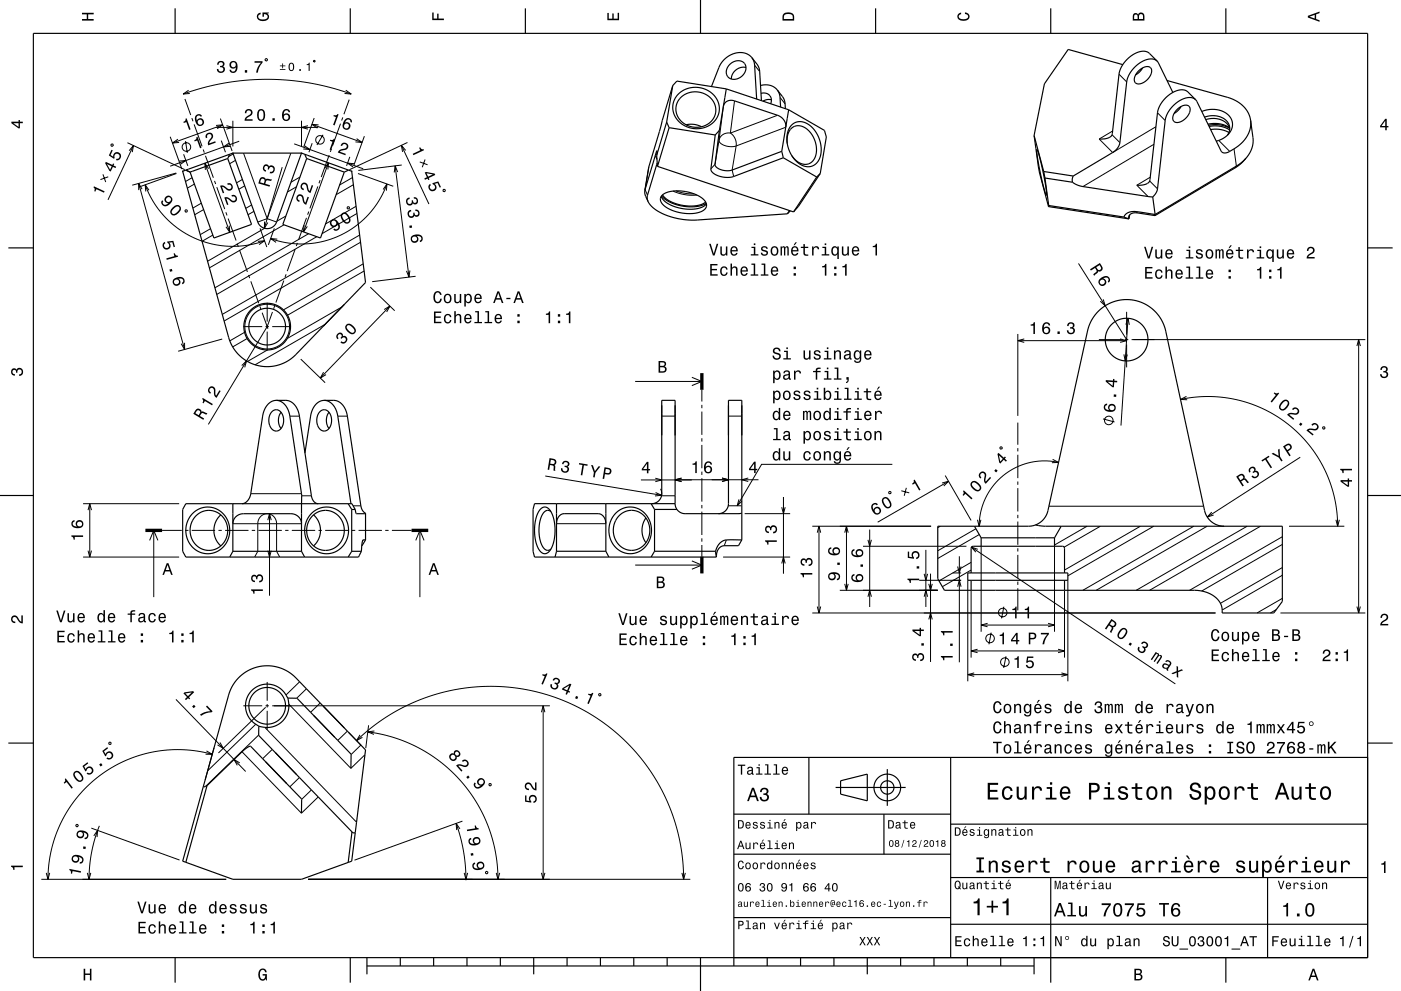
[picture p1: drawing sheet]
<svg xmlns="http://www.w3.org/2000/svg" width="420mm" height="297mm" viewBox="0 0 420 297" stroke-linecap="round" stroke-linejoin="round" font-family="sans-serif">
<g fill="none" stroke="#000" stroke-width=".3">
<path d="M79.7 17.6l.5 .2-.3 .5-.4-.3zM94 18.3l.3-.2 .2 .3-.4 .2zM226.2 19.5l1.5 1.9M54.9 28.2l6.4-2 5.8-1.3 5.7-.8 6.8-.3 6.7 .2 6.7 .9 6.1 1.3 6.2 2M55.4 29.7l1.8 4.8M56.5 27l-1.6 1.2 2-.2M57.5 35.4l.4 .9M58.2 37.3l2.4 6.6M64.8 37.6l2-.2-1.7 1.2M64.8 38.2h30.6M66.1 35.5l3.5 9.7M66.8 37.4l-15.1 5.5"/>
<path d="M67.9 37.7l1.9 .5-1.9 .5M69.8 36.2v7.7M90.4 36.2v7.7M92.3 37.7l-1.9 .5 1.9 .5M93.5 37.3l15.1 5.4M94.2 35.4l-3.1 8.6M95.5 37.4l-2-.1 1.6 1.1M102.1 37.1l-2.4 6.5M102.8 35.2l-.4 .9M103.7 27l1.6 1.2-2-.2M104.7 29.9l-1.6 4.3M216.9 31.9l-1.3 10.1"/>
<path d="M219 39.9a4 4 0 0 1 1.7 3.9M219 39.9a2.88 2.88 0 0 0-3.4 2.1M220.2 30.2l-1.2 9.7M233.1 34.5l-14.1 5.4M233.8 29.2l1.6 1.9M235.6 38.1l-14.9 5.7M335.5 22.2l2.3 2.4M346.5 38l-12.9 7.7-4.1-4 4.1-2.4M347 33.8l2.3 2.3M30.9 52.2l.8 2.4M32.4 53l-2.3 .8M33.3 43.2h.6v.6h-.5z"/>
<path d="M38.2 42.8l17.2 8M38.7 45.2l1.3-1.6-.3 2M40 43.6l-7.6 16.3M41.6 55l13.7 49.7M42.6 56.7l-1-1.7v2M43.5 55.4l2.4 4.9 3.3 4.4 3.9 3.6 4.7 2.8 4.9 1.8 5.7 .9 5.7-.3 5.2-1.3M44.7 57l-1.2-1.6 .2 2M51 41l3.5 9.7M52.8 51.9l-13.2 3.6M52.9 52l-11.3 4.1M53.3 41.7l-1.6 1.2 2-.2M53.7 48.3l2-.2-1.6 1.1"/>
<path d="M55 46.2l1.3 3.5M55.6 42.3l.6 3.5M57.6 53.3l-2 1.1M58.3 55.2l-2.1 1.2M60.9 44.8l.4 .9M61.4 48.9l7.5 20.7M61.6 46.7l2.4 6.6M62.6 50.6l-1.2-1.7 .2 2M64.3 54.2l.4 1M65 56.1l2.4 6.6M66.3 42.1l1.3 3.5M68.7 42.9l-1.7 1.1 2-.1"/>
<path d="M69.9 46.1l-1.4 .8M70.6 48.1l-1.8 1M71.7 42.3l-20.7 7.5M72.7 53.8l-1.8 1M73 45.9l7.1 19.6M73.4 55.7l-1.8 1M84.6 50.1l-5.3 18.3-17.1 9.9M87.2 45.9l-7.1 19.6M88.2 43.1l20.7 7.5M88.9 56l-2.7 1.5M89.9 53.1l-2.7 1.5M91.3 43.7l1.6 1.1-2-.2"/>
<path d="M93.6 42.9l-1 2.7M95.3 55.9l-2.4 6.6M96 54l-.4 .9M96.9 40.4l-1.9 3M97.3 50.4l1.2-1.6-.2 2M98.5 48.8l-7.5 20.7M98.7 46.5l-2.4 6.6M99.4 44.6l-.4 .9M104.9 47l-1 2.7M105.7 53.2l-3.9 2.2M105.9 55.4l-5.1 2.9M106.2 49.1l-2-.2 1.6 1.1"/>
<path d="M106.9 41.6l1.7 1.1-2-.2M107.3 52l10.6 3.8M109.2 40.8l-3.1 8.6M114.9 56.8l1.1-1.7-.2 2M116 55.1l-2.3 4.8-3.1 4.2-3.6 3.4-4.7 2.9-2.6 1.1-2.8 .8-5.2 .8-5.2-.3-5.4-1.3M118.5 49.7l4.1 33.3M119.2 51.6l-.7-1.9-.3 2M120.3 43.6l8.3 17.6M120.4 49.5l-13 1.6M121.6 45.1l-1.3-1.5 .4 1.9M122.1 42.7l-17.4 8.2M125.8 48.5l2.4 .9"/>
<path d="M127.4 47.8l-.8 2.3M132.9 56.8h.5v.6l-.5-.1zM194.5 49.9l-1.1 6.9 .7 1.7M201.8 57.3l3.4 1 3.7 .2M202.7 57.2l2.8 .8 2.6 .1M215.6 42a3.4 3.4 0 0 0 3.8 2l1.3-.2M215.6 42l-1.2 7.3-1.3 1.3M220.7 43.8l-1.2 7.2 .5 1.9M333.4 40.4l2.3 2.3M344.7 54.2l2.3 2.4M344.8 53.1l-4 2.4 3.4 3.4M345.9 43.2l-21.2 12.7"/>
<path d="M365.4 42.1l3.3 3.3M369.9 44.6l.8 5.2-.5 .5M55.5 63.1l.5-.2 .1 .5-.5 .1zM60.3 60.9l-2.5 1.5M61 62.8l-2.6 1.6M63.1 68.5l-3.1 1.8M63.8 70.5l-3.2 1.8M67.7 63.6l.4 1M68.4 65.5l2.4 6.6M68.7 67.6l.2 2-1.2-1.6M71.1 73l.4 1M71.8 74.9l2.4 6.6"/>
<path d="M75.4 61.4l-1.7 1M76.1 63.3l-1.7 1.1M77.3 72.3l2-.1-1.6 1.1M78 68.4l2 5.6M79.3 66.4v2l1-1.7M80.1 65.5l2.8 1M80.1 65.5l-2.8 1M82.2 68.4l-1.7 5M83.1 71.7l-2-.2 1.7 1.1M85.1 67.4l-22.3 12.9M85.7 64.7l-2.7 1.6M88.5 74.7l-2.4 6.6"/>
<path d="M89.2 72.8l-.4 .9M91.2 67.5l-.2 2 1.1-1.6M91.9 65.3l-2.4 6.6M92.5 70l-28.1 16.3M92.6 63.4l-.4 .9M95 70.9l-30 17.3M104.1 62.1l.5-.1 .1 .5-.5 .1zM106.7 61.8l-9.1 5.3M107 64l-10.4 6M107.8 70.4l-41.2 23.8M108.1 72.6l-40.9 23.6M108.9 79.1l-23.9 13.8"/>
<path d="M323.3 79l14.4 22.8M338.5 64.6l-.1 .7-.4 .2M340.6 63.4l.4 .4M73 97.9h5.6M73.3 99.6l-4.4 2.6M74.5 82.4l.4 1M75.2 84.3l2.4 6.6M77.9 91.8l.3 1M78.6 93.7l1.7 4.8M79.6 97.9h1M80.1 90.7v5.7M80.1 97.4v1"/>
<path d="M80.1 99.4v5.6M81.6 97.9h5.6M81.7 93.5l-1.6 4.4-17.6 29.3M82.4 91.6l-.4 1M85.1 84.1l-2.4 6.6M85.8 82.2l-.4 .9M97.4 97.2l-20.9 12.1M102.5 92l-16.4 9.4M109.2 81.2l-23 13.3M111 86.1l7.3 7M115.2 92.8l1.7-1.1-1 1.8M116.9 91.7l-20.9 21.6"/>
<path d="M122.9 81.1l-.3 1.9-.7-1.8M124.6 82.8l-13 1.6M330.7 89.7l.6 1.9-1.4-1.3M337.5 97.3l.7-1.9 .4 2M337.7 93.5v6.8M338.2 95.4l-2.1 32.1M55.3 102.7v2l-1-1.7M66.6 101.6l-13.2 3.7M72.5 109.6l1.4-1.4-.5 1.9M74.1 101.5l-4.3 2.5M80.2 104.9l-6 3.4M90.2 107.6l7.3 7.1"/>
<path d="M97 111.5l-1 1.8 1.7-1M190.4 114.3h20M207.4 113.1l3 1.2-3 1.3M210.4 116.8v3.5M305.1 100.1v24.5M305.1 102.1h32.6M307.1 101.6l-2 .5 2 .5M329.4 101.8h6.8M335.8 101.6l1.9 .5-1.9 .5M336.9 106.2l.4 2 .7-1.9M337.2 101.8h1M337.7 101.3v1"/>
<path d="M337.7 103.3v6.8M339.2 101.8h70.1M353.9 119.7l4.1-.6 4.2-.3 4.7 .3 4.2 .8 4.1 1.2 3.9 1.6 3.9 2.2 3.5 2.5 3.3 3 2.7 3 2.6 3.7 2 3.7 1.7 3.9 1.2 4.3 .8 4.5 .2 4.2M355.7 118.8l-1.8 .9 2 .1M406.8 103.7l.5-1.9 .5 1.9M407.3 101.8v81.9M86.9 124.7h2.9M101.3 124.7h2.8M198.4 124.7h4M210.4 121.3v1M210.4 123.3v7M210.4 131.3v1"/>
<path d="M210.4 133.3v7M218.4 124.7h4M267.5 139.2h-39.2l-7.3 12.4M299.9 133.9l.5 .2-.1 .5-.5-.2zM305.1 126.6v6.7M305.1 134.3v1M305.1 136.3v7M315.6 137.7l1.7 .9-2 .1M317.3 138.6l-4.4-.5-4.5 .6-4.2 1.6-3.3 2.1-3 3-2.4 3.8-1.5 4.3-.5 4.2M330.7 125.5l3.4 1M389.8 137l-27.9 18M396.6 127.9l.6 .2-.2 .5-.5-.2z"/>
<path d="M24.9 151h28.8M26.4 152.9l.5-1.9 .5 1.9M26.9 151v16M46.1 159v20M48.6 159h5.9M55.5 159h1M57.5 159h7M65.5 159h1M67.5 159h7M69.8 157h20.6M75.2 148h15.2M75.5 159h1"/>
<path d="M77.5 159h7M80.3 155.9l.5-1.9 .5 1.9M80.8 154v24.5M85.5 159h1M87.5 159h7M90.4 148.6h3M95.5 159h1M97.5 159h7M105.5 159h1M105.9 151.6h2.3M107.5 159h7M115.5 159h1"/>
<path d="M117.5 159h5.9M125.9 159v20M163.5 142.7l34.8 5.7v-1l-.3-.9M166.8 156.9h14.8M192.1 143.8h15.3M196.5 143.3l1.9 .5-1.9 .6M196.5 147.6l1.8 .8-1.9 .2M198.3 148.6h4.1M202.4 143.8h25M204.3 144.3l-1.9-.5 1.9-.5-1.9 .5 1.9 .6M210.4 141.3v1M210.4 143.3v7"/>
<path d="M210.4 151.3v1M210.4 153.3v7M216.5 143.3l1.9 .5-1.9 .5M218.3 151.6h4.1M221.5 149.7l-.5 1.9 1.4-1.4M223.2 153.9h13.7M224.3 143.3l-1.9 .5 1.9 .5M234.4 152l.5 1.9 .5-1.9M234.9 148.9v23M243.5 157.7h35.6M245 159.6l.5-1.9 .5 1.9M245.5 157.7v26"/>
<path d="M253.2 159.6l.6-1.9 .5 1.9M253.8 157.7v19.2M260.7 158.7v23.2M266.5 147.4h.5v.5h-.5zM270.2 147.1l2.4 .6M271.7 146.2l-.6 2.4M281.9 157.7l-.8 .4M282.4 144.8l2-.6-1.5 1.5M283.4 142.5l7.7 13.5M284.4 144.2l-21.3 12.3M292.6 158.5l-11.5 6.6M293 155.8l.5 1.9 .6-1.9"/>
<path d="M305.1 144.3v1M305.1 146.3v7M305.1 154.3v1M305.1 156.3v7M314.5 151.7h46.3M325.9 157.7l-9.8 5.6M329.9 157.7l-10.9 6.3M341.9 157.7l-22.8 13.1M345.9 157.7l-25.8 14.9M357.9 157.7l-33.3 19.2M361.9 157.7l-33.3 19.2M363.3 153.5l-1.4 1.5 1.9-.7"/>
<path d="M373.9 157.7l-33.3 19.2M377.9 157.7l-33.3 19.2M386.4 157.7h16.6M400.5 155.8l.5 1.9 .5-1.9M24.9 167h28.8M26.4 165l.5 2 .5-2M44.8 162l1.3-3 1.2 3M76.3 167l1-1.8v-8.2a2.83 2.83 0 0 1 2.8-3 2.83 2.83 0 0 1 2.8 3v8.2l1 1.8M80.3 165l.5 2 .5-2M108.8 161.8l-.1 .3M124.6 162l1.3-3 1.2 3M190.4 169.4h20"/>
<path d="M207.4 168.1l3 1.3-3 1.2M210.4 161.3v1M210.4 163.3v3.6M214.7 166.5h.1M216.8 166.9h20.1M217.8 161.8l-.7 1.7M234.4 168.9l.5-2 .5 2M251.8 176.9h29.3M253.2 175l.6 1.9 .5-1.9M258.7 163.7h31M260.2 161.8l.5 1.9 .5-1.9M260.2 178.8l.5-1.9 .5 1.9"/>
<path d="M275.6 173.9h12.5M277.1 172l.5 1.9 .5-1.9M277.1 178.8l.5-1.9 .5 1.9M277.6 164.8v17.1M278.4 175l.6 1.9 .5-1.9M279 171.9v26.5M285.6 171.7h2.5M287.1 169.8l.5 1.9 .5-1.9M287.1 175.8l.5-1.9 .5 1.9M287.6 166.7v31.8M290.1 173.9v30.3M291.1 170.8l-8.6 5"/>
<path d="M291.1 168.5l-9.6 5.6M291.1 177v20.1M291.2 164l61.2 41M293.1 164.6l-1.9-.6 1.3 1.5M293.6 160.2l-12.5 7.2M294.1 163.7v25.6M305.1 164.3v1M305.1 166.3v7M305.1 174.3v1M305.1 176.3v6.6M316.1 163.7v25.6M319.1 177v20.1"/>
<path d="M320.1 173.9v30.3M384.4 172.4l-18 10.4M384.4 163.2l-24.1 13.9M384.4 179.3l-7.6 4.4M384.4 170.1l-18.5 10.7M384.4 160.9l-27.8 16M243.5 183.7h120.9M245 181.8l.5 1.9 .5-1.9M278.4 185.6l.6-1.9 .5 1.9M291.1 195.1h28M293.1 194.6l-2 .5 2 .5M294.1 187.3h22"/>
<path d="M296.1 186.8l-2 .5 2 .5M297.2 189.6l-.7 3.5M300.9 181.8l-.7 3.5M301.6 196.7l-.7 3.5M314.2 186.8l1.9 .5-1.9 .5M317.2 194.6l1.9 .5-1.9 .5M382.6 182.7l-1.8 1M383.9 183.7h25.4M406.8 181.8l.5 1.9 .5-1.9M52.7 209.6l20.9 21.6M73 211.5h5.6M76.7 217.1l-14.4 13.9"/>
<path d="M79.4 218l27.5 28.4M79.6 211.5h1M79.6 212l-14.1 13.7M80.1 204.4v5.6M80.1 211v1M80.1 213v5.7M81.6 211.5h83.2M86.6 211l18.6 19.3 4.2-4.1M89.8 204.3l-4.1 4M91.9 206.4l-3 2.9M96 210.7l-2.9 2.8M104.1 219.1l-2.8 2.8"/>
<path d="M104.6 219.6l3.7 3.8M110.3 219.3l4.3 .8 3.9 1.1 3.5 1.3 3.8 1.8 3.9 2.3 3 2.3 3 2.6 2.7 2.9 2.5 3.1 2.1 3.2 1.9 3.5 1.5 3.7 1.3 4 .9 3.7 .5 3.9 .2 4M110.5 217.4l-.8 6.8M112.2 219.1l-1.9 .2 1.8 .8M162.3 213.5l.5-2 .6 2M162.8 211.5v52M179.5 208l.6-.1v.6h-.5zM290.1 202.2h30M292.1 201.7l-2 .5 2 .5M318.2 201.7l1.9 .5-1.9 .5M32.7 222.6l.5-.1 .1 .5-.5 .1zM61.9 225l1.7 1.1-2-.1"/>
<path d="M63.6 226.1l-4.1-.9-4.5-.5-4.7 .1-4.5 .6-4.1 1-4.2 1.6-4.2 2.2-3.6 2.4-3.2 2.7-3.1 3.3-2.7 3.6-2.2 3.9-1.7 3.9-1.4 4.6-.7 4.4-.3 4.5M64.2 224.1l-2.7 9.6M66 222.5l.9 1.8-1.7-1.1M71.9 228.6l-1.7-1 .9 1.8M72.6 225.3l17.8 18.4 5-4.9M77.5 220.3l-15.9 15.4M81.6 224.6l-2.9 2.8M89.8 233l-2.9 2.8M93.4 236.7l-3 2.9M106.9 222l3.2-2.9 3.4-2.6 7-4.3 4.1-1.9 3.7-1.5 8-2.1 4.4-.7 4.3-.3 8.2 .3 4.4 .7 4.2 .9 7.8 2.6 4.1 1.9 3.7 2.1 6.7 4.8 3.1 2.9 3 3 5 6.6 2.4 3.8 1.8 3.5 3 7.7 1.1 4.4 .8 4.2 .5 3.9 .1 4.5M107.9 220.2l-1 1.8 1.7-1M108.2 223.3l-2.9 2.8"/>
<path d="M146.6 235l.5-.2 .1 .6-.5 .1zM22.8 247.2l.5-.1 .1 .5-.5 .1zM27.4 248.2l26.4 9.6M28.1 250.5l1.2-1.6-.2 2M29.8 247.5l-1.5 4.3-.9 3.8-.5 4-.2 3.9M136.7 246.8l1.3 3.9 1 4.4 .5 4.5 .2 4.2M137.9 248.4l-1.2-1.6 .2 2M138.6 246.1l-32.3 11.7M12.4 263.5h55.4M13.9 261.6l.5 1.9 .5-1.9M26.2 261.6l.5 1.9 .5-1.9M92.4 263.5h114.5"/>
<path d="M139.2 261.6l.5 1.9 .5-1.9M145.7 261.2l.5 .1-.1 .5-.5-.1zM148.8 261.6l.5 1.9 .5-1.9M162.3 261.6l.5 1.9 .6-1.9M204.4 261.6l.5 1.9 .6-1.9"/>
<circle cx="55.9" cy="44.1" r="1.28"/>
<circle cx="95.9" cy="41.9" r="1.28"/>
<circle cx="80.1" cy="97.9" r="6.7"/>
<circle cx="332.4" cy="126" r="1.28"/>
<circle cx="296.8" cy="191.3" r="1.28"/>
<circle cx="300.6" cy="183.6" r="1.28"/>
<circle cx="301.2" cy="198.4" r="1.28"/>
</g>
<g fill="none" stroke="#000" stroke-width=".35">
<path d="M10 10h400v277h-400zM52.5 2.5v7.5M105 2.5v7.5M157.5 2.5v7.5M210 0v10M218.8 19.3a2.78 2.78 0 0 1 4.8 .5 3.4 3.4 0 0 1-1.6 3.3 3.4 3.4 0 0 1-3.7 0 2.69 2.69 0 0 1 .5-3.8zM224.2 18.2h.1M225.4 17.3l1.7 2.2 .6 1.3 .6 9.4M225.4 17.3a5.8 5.8 0 0 0-8.6 .9l-1.2 1.8-2.3 5.9M225.4 17.3l.6 1 .2 1 .6 10.4M262.5 2.5v7.5M315 2.5v7.5"/>
<path d="M336.6 19.4l-16.4-4.6-7.1 10.3-3.1 15.5M345.8 19.4h.1M346.9 18.3a4.6 4.6 0 0 0-5.6 .9l-2.1 2.1-1.3 2.6-2.2 18.8a4.4 4.4 0 0 1-2.1 3l-11.9 7.1M346.9 18.3l-2.3-2.3a4.5 4.5 0 0 0-5.6 .9l-2.1 2.1-1.3 2.6-2.1 18.3-.4 1a4.4 4.4 0 0 1-3.6 .8M346.9 18.3l4.7 9.4M367.5 2.5v7.5M199.9 36.6l.7 1.7M199.9 36.6l-3 10M200.6 38.3l-3.5 11.6M200.6 38.3l13.8 2.2M201.7 25.7l-7.2 24.2-1.2 7.2M201.7 25.7l-1.8 10.9"/>
<path d="M201.7 25.7l1.2-1.4 14.8 2.3M203.4 28.2a7.3 7.3 0 0 1 12.3 4.2 6.8 6.8 0 0 1-10.4 5.3 5.9 5.9 0 0 1-1.9-9.5zM204.1 29.2a6.2 6.2 0 0 1 6.5-1.3 6.2 6.2 0 0 1 4 5.3 6 6 0 0 1-10 3.5 4.9 4.9 0 0 1-.5-7.5zM205.7 37.4a6.7 6.7 0 0 1 4.6 .6M215.7 39.1l-1.3 10.2a3.4 3.4 0 0 0 3.8 1.9l1.2-.2 15-5.6M215.7 39.1l-1.3 1.4M216.9 31.9a2.38 2.38 0 0 1 3.3-1.7l12.9 4.3a3.5 3.5 0 0 1 2.5 3.6M217.1 23.8h.1M217.7 26.6l18.7 6.3M217.7 26.6l-2 12.5M223.6 20.2a3.7 3.7 0 0 0-4.4 3.5M228 25.6a4.7 4.7 0 0 1 5 1.4"/>
<path d="M228.1 28a2.27 2.27 0 0 1 2.6 .5 2.27 2.27 0 0 1 .3 2.6M231.3 29.9h-1.4l-1.2 .4M231.8 27.9h.1M233 27l2 2.7 .4 2.9M233 27l.8 1.6 .2 3.5M236.4 32.9l-2 12.5M236.4 32.9l10.8 6.2 .5 2-1.8 10.9M237.3 37.5a4.3 4.3 0 0 1 6.4 1l1.2 1.5 .7 1.6 .6 3.1a4.4 4.4 0 0 1-4.1 5.3 8.2 8.2 0 0 1-6.2-8.1v-.4a5.8 5.8 0 0 1 1.4-4zM339.5 25.7h.1M341.4 21.2a2.59 2.59 0 0 1 3.6-.8 3.9 3.9 0 0 1-2.6 4.5 1.55 1.55 0 0 1-2.1-.2 1.55 1.55 0 0 1 .1-2.1zM341.8 20.8l.3 .2M342.5 20.3l-.9 1.3-1.2 .8"/>
<path d="M349.9 24.1l18.1 5.1 1.9 .7 1.9 1.1 1.6 1.6 1 1.6 .5 1.8M351 37.3h.1M352.9 32.8a2.58 2.58 0 0 1 3.7-.8 3.9 3.9 0 0 1-2.7 4.5 1.55 1.55 0 0 1-2.1-.2 1.55 1.55 0 0 1 .1-2.1zM353.8 32.1v.2M354.1 31.9l-1 1.2-1.1 .9M357.4 30.9h.1M358.4 29.9l7.7 15.3a1.72 1.72 0 0 0 2.6 .2l2.9-2 2.1-2.2 1-2.4 .2-2.8M358.4 29.9a4.5 4.5 0 0 0-5.6 .8l-2.1 2.1-1.3 2.7-2.4 21.2-.5 1.2-.9 1.1M358.4 29.9l-2.3-2.3a4.6 4.6 0 0 0-5.6 .8l-2.2 2.3-1.2 2.6-2.3 20.5a2.54 2.54 0 0 1-3 1.7h-1M360.3 33.4a6.9 6.9 0 0 1 8.9 2.4 5.1 5.1 0 0 1-4.1 6.4l-.5 .1M361.1 35.1a5.6 5.6 0 0 1 7.5 2.6 3.4 3.4 0 0 1-.6 2.8M361.5 35.9a5.5 5.5 0 0 1 7.2 2.6 8.8 8.8 0 0 0-6.4-.9"/>
<path d="M362.1 37.2l2.5-.2a7.5 7.5 0 0 1 4 1.3M362.5 37.9l2.2-.2a7.7 7.7 0 0 1 3.9 1.2M362.9 38.8h2.9l2.6 .9M374.9 36l.7 5.4v1.5l-.7 2.4-1.4 2.1M55.7 51l1.3 .6M68.3 47.5l7.1 19.8-11.3 4-7.1-19.7M68.3 47.5l-11.3 4.1M68.9 46.2l-.6 1.3M69.8 45.9l-15 5.4 14.1 51 1.5 2.6 2.2 2.3 2.5 1.6 3.1 .9 2.5 .2 2.5-.4 2.3-.9 2.1-1.4 22-22.5-4.2-33.4-.9-.3M69.8 45.9l7.5 20.6a3 3 0 0 0 2.8 2 3 3 0 0 0 2.8-2l7.5-20.6M69.8 45.9h20.6M90.4 45.9l.9 .3"/>
<path d="M91.3 46.2l.6 1.3M91.3 46.2l13.2 4.8M91.9 47.5l-7.1 19.8 11.3 4 7.1-19.7M91.9 47.5l11.3 4.1M104.5 51l-1.3 .6M193.3 57.1l.1 1.3 .9 2M196.5 46.6l-3.2 10.5M196.5 46.6l.4 1.1M196.9 46.6v-1.4l-.4 1.4M196.9 46.6l.2 3.3M197 48.8l-2.9 9.9 .2 1.7M197.1 49.9l40.8 13.6"/>
<path d="M198.2 58.8l.8 1.2 1.3 1.1 1.8 .8 2.4 .6 2.7 .2 2-.2 1.5-.5 1.1-.9M198.3 58.7l1 .9 1.3 .9 2 .8 2.1 .5 4.1 .1 1.6-.3 1.3-.7M198.5 58.5l.8-.6 1.2-.4 3.4-.3 3.7 .7 2.9 1.5a2.19 2.19 0 0 1 1.3 2.4 2.19 2.19 0 0 1-2 1.8l-2.5 .4-2.9-.2-2.9-.7-2.2-1.3a2.14 2.14 0 0 1-.8-3.3zM198.6 58.4l.8 1 1.5 .9 1.9 .8 2 .5 1.9 .2 2.1-.2 1.5-.4 1.2-.6M214.4 40.5l-1.3 10.1a3.9 3.9 0 0 0 3.9 2.5l2.7-.1 15.1-5.7M234.4 45.4l.4 1.9M234.8 47.3l10 5.8M236 43a4.2 4.2 0 0 1 3-5.3 6.5 6.5 0 0 1 5.7 6.2 4.2 4.2 0 0 1-3 5.4 5.1 5.1 0 0 1-4.3-2.6M244.8 53.1l-6.9 10.4M245.9 52l-6.5 9.8-1.5 1.7M245.9 52l-1.1 1.1M310 40.6l.3 2a87.6 87.6 0 0 0 4 19.3"/>
<path d="M310 40.6l2.9 10.8M310.8 44.8l.7 1.8 1.2 4.8 .9 5.1 .1 2-.6-1.7-1.2-4.7-.9-5zM312.9 51.4l.4 2M312.9 51.4l8.8 1.4M313.3 53.4l1.1 8.2M313.3 53.4l8.2 1.2M321.5 54.6l1.4 .8 1.6 .5 21.1 3.1M321.7 52.8l-.3 .9 .1 .9M345.6 59l.7 5.3M373.5 47.4l-2.6 2.3-24.6 14.6M373.5 47.4l-1.4 1.6-1.7 1.2-24.1 14.4M2.5 74.3h7.5"/>
<path d="M194.3 60.4l1.4 1.8 2.7 1.7 3.3 1.3 4 .7h3.3l27-1.8M236.7 63.1l-.7 1M236.9 63.2l-.9 .9M314.3 61.9l24.1 3.7M314.4 61.6l22.5 3.4M314.4 61.6l-.1 .3M336.9 65l1.5 .6M338.7 64.4l-.3 1.2M346.3 64.6l-5.3-.8a1.89 1.89 0 0 0-2.6 1.5v.3M346.3 64.3l-4.2-.7a4.7 4.7 0 0 0-4.9 1l-.3 .4M346.3 64.3v.3M410 74.3h7.5"/>
<path d="M96.9 97.7h.1M97.3 97.4l-.4 .3M103.2 91.3h.1M82.8 120h2.9a4.8 4.8 0 0 1 4.1 4.7l3.6 23.9a2.44 2.44 0 0 0 2 2.4M82.8 120a4.8 4.8 0 0 1 4.1 4.7l3.5 23.4v17.1M82.8 120a4.9 4.9 0 0 0-4.1 4.7l-3.5 23.3a3.3 3.3 0 0 1-2.6 3M97.2 120h2.9a4.8 4.8 0 0 1 4 4.7l4.1 26.9 .4 1.3 1 .9M97.2 120a4.8 4.8 0 0 1 4.1 4.7l3.9 26.3M97.2 120a4.8 4.8 0 0 0-4.1 4.7l-1.7 11M81.5 123.4a1.98 1.98 0 0 1 2.2-.4 1.98 1.98 0 0 1 1.2 1.8 3.2 3.2 0 0 1-2.1 4.4 3.3 3.3 0 0 1-2-4.7zM82.8 121.5h.1M82.8 130.5h.1"/>
<path d="M84.3 123.6a4.2 4.2 0 0 0 0 4.8M95.9 123.4a1.98 1.98 0 0 1 2.1-.4 1.98 1.98 0 0 1 1.3 1.8 3.1 3.1 0 0 1-2.3 4.4 3.6 3.6 0 0 1-1.3-5.7zM97.2 121.5h.1M97.2 130.5h.1M98.6 123.6a4.2 4.2 0 0 0 0 4.8M202.4 121.5h.1M202.4 130.5h.1M222.4 121.5h.1M222.4 130.5h.1M0 148.5h10M57.8 153.8a6.6 6.6 0 0 1 8.1-.7 6.6 6.6 0 0 1 2.8 7.6 6.6 6.6 0 0 1-7.6 5.1 6.6 6.6 0 0 1-5.4-7.3 7.2 7.2 0 0 1 2.1-4.7zM58.8 154.6a5.7 5.7 0 0 1 7.3-.4 5.7 5.7 0 0 1 1.7 7.1 5.6 5.6 0 0 1-6.9 3.4 5.6 5.6 0 0 1-3.8-6.7 6.1 6.1 0 0 1 1.7-3.4z"/>
<path d="M66.2 154.3a6.3 6.3 0 0 0 0 9.3M69.8 157a3.1 3.1 0 0 1 3.2-3h14.2a3.1 3.1 0 0 1 3.2 3M69.8 151v14.2M93.4 153.8a6.6 6.6 0 0 1 8.1-.7 6.6 6.6 0 0 1 2.8 7.6 6.6 6.6 0 0 1-7.6 5.1 6.6 6.6 0 0 1-5.4-7.3 7.2 7.2 0 0 1 2.1-4.7zM93.7 154.6a5.7 5.7 0 0 1 7.3-.4 5.7 5.7 0 0 1 1.8 7.1 5.6 5.6 0 0 1-7 3.4 5.6 5.6 0 0 1-3.8-6.7 6.1 6.1 0 0 1 1.7-3.4zM94 154.3a6.3 6.3 0 0 1 0 9.3M104.4 151l1 1.7M105.4 152.7v12.5M105.4 152.7h1.1M106.5 152.7l.4 1.3 2.7-.2M106.5 152.7l-1-1.7h-49.8l-.9 1.7v12.5l.9 1.8h51.8M109.6 153.8v8"/>
<path d="M162.1 152.5a1.91 1.91 0 0 1 3.2 1.1l.8 2.6 .3 3.2-.5 3.3-1 2.2a1.85 1.85 0 0 1-1.8 1 1.85 1.85 0 0 1-1.6-1.3l-1-3-.2-3.4 .5-3.3 .5-1.3zM165.2 153.3a1.66 1.66 0 0 0-2.7 1.1l-.7 2-.2 2.1 .1 2.2 .5 2a2.26 2.26 0 0 0 2.5 2.2l.5-.4M166.8 156.9a2.75 2.75 0 0 1 2.3-3h10.2a2.7 2.7 0 0 1 2.3 3M166.8 150.9v14.3M181.6 150.9v14.3M184.6 153.8a6.3 6.3 0 0 1 7-1.2 6.3 6.3 0 0 1 3.7 6.1 6.4 6.4 0 0 1-3.2 6.3 6.4 6.4 0 0 1-7-.4 7.4 7.4 0 0 1-.5-10.8zM185.6 154.6a5.5 5.5 0 0 1 6.3-1 5.5 5.5 0 0 1 2.9 5.8 5.5 5.5 0 0 1-5.7 5.5 5.5 5.5 0 0 1-5.2-6 6.3 6.3 0 0 1 1.7-4.3zM193.6 155.2a6.4 6.4 0 0 0 0 7.5M195.2 150.9l1 1.8M195.4 150.9a3 3 0 0 0 3-3v-27.9h4v30.9M196.2 152.7h6.7M196.2 152.7v12.5"/>
<path d="M202.4 150.9a3 3 0 0 0 3 3l17-.1M202.4 150.9h-42.2l-.4 1.8v12.5l.4 1.7h54.6a2.9 2.9 0 0 1 2.3-3.4h4.3l1-1.7M215.4 153.9a2.99 2.99 0 0 0 3-3v-30.9h4v41.8M292.1 157.7l2 3.5M310.4 157.3l3 .4h71v22.5l-2.5 3.5h-15.5v-.8a6.9 6.9 0 0 0-6.7-5.9l-76.6-.1-2-3.5v-15.7h27.2a6 6 0 0 0 5.9-4.7l12.3-55.5 1.7-3.1 2.8-2.5 3.3-1.6 3.5-.5 3.4 .5 3.4 1.6 2.5 2.4 1.9 3.3 12.1 55.4a6 6 0 0 0 5.9 4.7M318.1 157.7l-2 3.5M410 148.5h10M69.8 165.2h20.6M69.8 165.2l-.9 1.8M90.4 165.2l.9 1.8M105.4 165.2h2.9M105.4 165.2l-1 1.8"/>
<path d="M108.3 165.2l-.8 1.7M109.6 161.8h-.6l-.3 .2-.4 3.2M109.6 161.8l-1.2 1.8M166.8 165.2h14.8M166.8 165.2l-.4 1.7M181.6 165.2l.9 1.7M196.2 165.2h18.3M196.2 165.2l-1 1.7M214.5 165.2l.3 1.7M222.4 161.8h-2.6a4.2 4.2 0 0 0-5.3 3.4M290.1 171.7h30v2.2h-30zM291.1 171.7v-7.4l.2-.4 .4-.2h27l.4 .6v7.4"/>
<path d="M291.1 173.9v3M294.1 161.2h22M294.1 161.2v2.5M316.1 161.2v2.5M319.1 173.9v3M71.6 203l3.1-2.2 1.8-.7 2-.5 2.2-.1 1.8 .3 3.5 1.3 2.7 2.1 20.9 21.5-4.2 33.4-15 5.4h-20.6l-15-5.4 13.8-50 1.2-2.7zM77.6 217.6v2.8l27.9 28.9M86.3 209.2l-.1-.1a6.6 6.6 0 0 0-10.7-2.2 6.6 6.6 0 0 0 2.1 10.7M86.3 209.2l2.8 .1 16.1 16.7v4.3M86.3 209.2l.1 .6a6.7 6.7 0 0 1-8.8 7.8M94.1 214.5h.1M96.9 211.7l6.3 6.4"/>
<path d="M96.9 211.7h.1M103.2 218.1h.1M2.5 222.7h7.5M62.1 235.5l10.8-10.5a3.4 3.4 0 0 1 2.3-1.3l15.2 15.7v4.3M62.1 235.5l-.8 .3-.3-.2M62.1 235.5l-6.4 22.9M79.7 228.4l6.2 6.4M79.7 228.4h.1M82.6 225.6l6.2 6.4M82.6 225.6h.1M85.9 234.8h.1M88.8 232h.1"/>
<path d="M100 220.6l.3 .3M100.3 220.9h.1M242.5 227v17M250.5 236h21M252 234l8-2v8l-8-2zM266 230.5v11M285 227v60M410 222.7h7.5M410 227h-190v62.5M105.5 249.3l.5 .3 .5-.1M105.5 249.3l-1.1 9.2M220 244h65"/>
<path d="M220 256h65M265 244v12M285 247h125M220 275h65M285 277h125M285 263h125M315 263v31.5M380 263v24M52.5 287v7.5M105 287v7.5M110 289.5h200M110 287v5"/>
<path d="M120 287v2.5M130 287v2.5M140 287v2.5M150 287v2.5M160 287v5M170 287v2.5M180 287v2.5M190 287v2.5M200 287v2.5M210 287v10M230 287v2.5M240 287v2.5"/>
<path d="M250 287v2.5M260 287v5M270 287v2.5M280 287v2.5M290 287v2.5M300 287v2.5M310 287v5M367.5 287v7.5"/>
<circle cx="80.1" cy="97.9" r="7"/>
<circle cx="80.1" cy="97.9" r="5.5"/>
<circle cx="337.7" cy="101.8" r="6.4"/>
<circle cx="80.1" cy="211.5" r="5.5"/>
<circle cx="266" cy="236" r="4"/>
<circle cx="266" cy="236" r="2"/>
</g>
<path d="M210.4 111.8v5M43.6 159h5M123.4 159h5M210.4 166.9v5" fill="none" stroke="#000" stroke-width="1" stroke-linecap="butt"/>
<g fill="#000">
<path d="M24.6 3.8h3.5v.5h-1.7v1.4h1.7v.5h-3.5v-.5h1.4v-1.4h-1.4z" fill-rule="evenodd"/>
<path d="M77.3 4.2l.8-.4v.5l-.3 .1a.68 .68 0 0 0-.4 .6 .68 .68 0 0 0 .4 .6 1.68 1.68 0 0 0 2.4-.6 .93 .93 0 0 0-1.1-.8v.8h-.4v-1.3h1.9v.3l-.5 .1 .4 .4a1.19 1.19 0 0 1-.9 1.7 1.9 1.9 0 0 1-2.6-1.3z" fill-rule="evenodd"/>
<path d="M129.6 3.8h.4v1.8h1.1v-1.5h.4v1.5h1.6v.4h-3.5z" fill-rule="evenodd"/>
<path d="M182.1 3.9h.4v1.7h1.1v-1.6h.4v1.6h1.2v-1.8h.4v2.3h-3.5z" fill-rule="evenodd"/>
<path d="M235 4a2.21 2.21 0 0 0-.4 2.2h3.5v-1.2a1.92 1.92 0 0 0-3.1-1zM235.3 4.4l.4-.2a1.44 1.44 0 0 1 2 .8v.7h-2.7l.1-1z" fill-rule="evenodd"/>
<path d="M287.3 4.2l.8-.4v.4l-.3 .1a.66 .66 0 0 0-.4 .6 .66 .66 0 0 0 .4 .6 1.69 1.69 0 0 0 2.5-.5 .9 .9 0 0 0-1-.8v-.5a1.24 1.24 0 0 1 1.4 1.1 1.24 1.24 0 0 1-1.1 1.4 1.93 1.93 0 0 1-2.6-1.2z" fill-rule="evenodd"/>
<path d="M339.8 4.2l-.2 2h3.5v-1.4a.98 .98 0 0 0-.7-1 .98 .98 0 0 0-1.2 .6 .84 .84 0 0 0-1.4-.2zM340.1 4.5l.4-.1 .4 .1 .1 1.2h-1zM341.6 4.4l.4-.2a.58 .58 0 0 1 .7 .7v.8h-1.2z" fill-rule="evenodd"/>
<path d="M392.1 4.7v.6l3.5 1.2v-.4l-1-.4v-1.4l1-.4v-.4zM392.6 5l1.5-.5v1z" fill-rule="evenodd"/>
<path d="M3.4 36.5v.4l2.1 1.6h.5v-1.6h.8v-.4h-.8v-.5h-.4v.5zM4 36.9h1.6v1.1z" fill-rule="evenodd"/>
<path d="M55.6 35.6a.77 .77 0 0 1-.6 .9l.1 .4 .8-.3 .8 2.3 .4-.1-1.2-3.3zM58.7 34.6a2.24 2.24 0 0 0 1.1 3.2 1.16 1.16 0 0 0 1.4-.8 1.16 1.16 0 0 0-.7-1.4 1.16 1.16 0 0 0-1.5 .5 1.02 1.02 0 0 1 .4-1.4l.4-.1 .3 .4 .5-.2a1.1 1.1 0 0 0-1.9-.2zM59.2 36.6a.75 .75 0 0 1 1.5 0 .75 .75 0 0 1-1.5 0z" fill-rule="evenodd"/>
<path d="M65.4 18.5l-.3 .9h.4a.62 .62 0 0 1 .4-.8 .62 .62 0 0 1 .8 .3 .62 .62 0 0 1-.2 .8h-.5v.4a.72 .72 0 0 1 .9 .5 .72 .72 0 0 1-.5 .9 .72 .72 0 0 1-.9-.5v-.3h-.5a1.18 1.18 0 0 0 1.5 1.2 1.18 1.18 0 0 0 .6-1.9l-.2-.1a1.01 1.01 0 0 0 0-1.5 1.01 1.01 0 0 0-1.5 .1zM69.1 18.6a1.15 1.15 0 0 0 0 1.6 1.15 1.15 0 0 0 1.6 0 1.02 1.02 0 0 1-.8 1.3l-.5-.2-.1-.4h-.5a1.23 1.23 0 0 0 1.5 .9 1.23 1.23 0 0 0 .9-1.4 1.41 1.41 0 0 0-.3-1.8 1.41 1.41 0 0 0-1.8 0zM69.3 19.4a.75 .75 0 0 1 1.5 0 .75 .75 0 0 1-1.5 0zM73.4 21v.8h.7v-.8zM76.3 18.3v.5h1.9a5.2 5.2 0 0 0-1.4 3h.5a5.3 5.3 0 0 1 1.4-3v-.5z" fill-rule="evenodd"/>
<path d="M73.7 33l-.3 .9h.5a.71 .71 0 0 1 .5-.8 .71 .71 0 0 1 .8 .5 .71 .71 0 0 1-.5 .9l-.3 .1a1.63 1.63 0 0 0-1.1 1.6h2.4v-.4h-1.9l.9-.8a1.17 1.17 0 0 0 .9-1.7 1.17 1.17 0 0 0-1.9-.3zM77.4 33.1a2.02 2.02 0 0 0 .9 3.2 2.04 2.04 0 0 0 .9-3.2 1.11 1.11 0 0 0-1.8 0zM77.9 33.2h.7a2.37 2.37 0 0 1 0 2.6h-.7a2.38 2.38 0 0 1 0-2.6zM81.7 35.4v.8h.7v-.8zM85.1 32.9a2.39 2.39 0 0 0 .2 3.3 1.16 1.16 0 0 0 1.5-.4 1.16 1.16 0 0 0-.2-1.5 1.16 1.16 0 0 0-1.6 0 1.02 1.02 0 0 1 .9-1.2l.4 .1 .2 .4h.5a1.11 1.11 0 0 0-.8-.9 1.11 1.11 0 0 0-1.1 .2zM85 35.1a.75 .75 0 0 1 1.5 0 .75 .75 0 0 1-1.5 0z" fill-rule="evenodd"/>
<path d="M83.9 20.7v.3h1.7v-.3zM83.9 19.6v.3h.7v.6h.3v-.6h.7v-.3h-.7v-.6h-.3v.6zM86.7 19.1l-.1 .4a1.33 1.33 0 0 0 .7 1.8 1.37 1.37 0 0 0 .9-1.3 1.37 1.37 0 0 0-.9-1.2zM87.1 19.1h.2a1.19 1.19 0 0 1 0 1.9l-.4-.5v-.9zM89.7 20.7v.5h.5v-.5zM91.9 19.3v.2h.6v1.7h.3v-2.4z" fill-rule="evenodd"/>
<path d="M100.1 34.5l-.2 .3 .8 .3-.8 2.3 .4 .2 1.2-3.3-.3-.1a.77 .77 0 0 1-1.1 .3zM103.4 35.8l-.4 .6a1.42 1.42 0 0 0-.2 1.8 1.42 1.42 0 0 0 1.6 .6 1.15 1.15 0 0 0 .6-1.5 1.15 1.15 0 0 0-1.6-.5 1.03 1.03 0 0 1 1.2-1l.4 .3v.5l.5 .1a1.15 1.15 0 0 0-.7-1.2 1.15 1.15 0 0 0-1.4 .3zM103.1 37.7a.75 .75 0 0 1 1.5 0 .75 .75 0 0 1-1.5 0z" fill-rule="evenodd"/>
<path d="M415.3 35.6l-1.6 2.1v.5h1.6v.8h.4v-.8h.5v-.4h-.5v-2.2zM415.3 36.2v1.6h-1.1z" fill-rule="evenodd"/>
<path d="M28.2 55.8l3.2 1.5-.2 .5-2.3-1.1-.3 .7-.4-.1a.77 .77 0 0 0-.2-1.1z" fill-rule="evenodd"/>
<path d="M31.7 48.5l-.2 .4 1.3 2.3 .4 .2 .6-1.4 .8 .4 .2-.4-.8-.4 .3-.5-.4-.1-.2 .4zM32.1 49.2l1.4 .6-.5 1zM33.4 44.9l-.8 1.7 1.6 1 .2-.3a.8 .8 0 0 1 .3-1.3 .8 .8 0 0 1 1.1 .6 .8 .8 0 0 1-.9 1l-.2 .4a1.21 1.21 0 0 0 1.6-.9 1.21 1.21 0 0 0-1.1-1.5 1.21 1.21 0 0 0-1.3 1.4l-.7-.5 .6-1.4z" fill-rule="evenodd"/>
<path d="M54.6 51.1h.4v.4h-.4z" fill-rule="evenodd"/>
<path d="M58.9 41.1a.77 .77 0 0 1-.7 .9l.2 .4 .7-.3 .9 2.3 .4-.1-1.2-3.3zM62 40.1a1.15 1.15 0 0 0-.3 1.3l.5-.1a.71 .71 0 0 1 .2-1 .71 .71 0 0 1 .9 .2 .71 .71 0 0 1-.1 1l-.3 .2a1.64 1.64 0 0 0-.5 1.9l2.3-.9-.2-.4-1.8 .7 .6-1.1a1.16 1.16 0 0 0 .4-1.7 1.16 1.16 0 0 0-1.7-.1z" fill-rule="evenodd"/>
<path d="M66 55.7l.8 2.2 .4-.1-.6-1.8 1 .5a1.18 1.18 0 0 0 1.6 .6 1.18 1.18 0 0 0 .5-1.6 1.18 1.18 0 0 0-1.6-.5l.2 .4a.7 .7 0 0 1 .9 .2 .7 .7 0 0 1-.1 1 .7 .7 0 0 1-1-.2l-.3-.2a1.63 1.63 0 0 0-1.8-.5zM67.2 59.2l.9 2.2 .4-.1-.7-1.8 1.1 .5a1.18 1.18 0 0 0 1.5 .6 1.18 1.18 0 0 0 .6-1.6 1.18 1.18 0 0 0-1.6-.5l.2 .4a.7 .7 0 0 1 .9 .2 .7 .7 0 0 1-.2 1 .7 .7 0 0 1-.9-.2l-.3-.2a1.63 1.63 0 0 0-1.9-.5z" fill-rule="evenodd"/>
<path d="M69.6 45.7h.4v.4h-.4z" fill-rule="evenodd"/>
<path d="M78 53.4l-.5 1.6 3.3 1 .1-.5-1.4-.4 .2-.5 .4-.6 1.2 .2 .2-.5-1.5-.1-.3 .2-.4-.6a.97 .97 0 0 0-1.3 .2zM78.4 53.6l.2-.1a.6 .6 0 0 1 .6 .3 .6 .6 0 0 1 .1 .7l-.2 .5-1.1-.4z" fill-rule="evenodd"/>
<path d="M79.3 49.4a.86 .86 0 0 1 1.3 .5 1.18 1.18 0 0 1 1.9 .8 1.18 1.18 0 0 1-1.6 1.2l.1-.4a.72 .72 0 0 0 1-.4 .72 .72 0 0 0-.5-1 .72 .72 0 0 0-.9 .7l-.4-.1a.62 .62 0 0 0-.1-.9 .62 .62 0 0 0-.9 .3 .62 .62 0 0 0 .3 .8l.3 .1-.2 .5a1.17 1.17 0 0 1-.8-1 1.17 1.17 0 0 1 .5-1.1z" fill-rule="evenodd"/>
<path d="M90.2 45.7h.4v.4h-.4z" fill-rule="evenodd"/>
<path d="M99 41.9l-.1 .3 .8 .3-.9 2.3 .5 .2 1.2-3.3-.4-.1a.77 .77 0 0 1-1.1 .3zM102.4 43.1l-.3 .5 .4 .2a.7 .7 0 0 1 .8-.6 .7 .7 0 0 1 .6 .7 .7 .7 0 0 1-.7 .7h-.3a1.63 1.63 0 0 0-1.6 1.1l2.2 .8 .2-.4-1.8-.6 1.1-.5a1.18 1.18 0 0 0 1.4-1.5 1.18 1.18 0 0 0-2-.4z" fill-rule="evenodd"/>
<path d="M105.2 51.1h.4v.4h-.4z" fill-rule="evenodd"/>
<path d="M121.9 59.6a1.18 1.18 0 0 0 .1 1.7 1.18 1.18 0 0 0 1.7-.1l.1-.3a1.01 1.01 0 0 0 1.5-.1 1.01 1.01 0 0 0-.4-1.5l-.9-.2 .1 .4a.62 .62 0 0 1 .8 .3 .62 .62 0 0 1-.2 .8 .62 .62 0 0 1-.8-.1l-.1-.5-.4 .1a.72 .72 0 0 1-.3 .9 .72 .72 0 0 1-1-.3 .72 .72 0 0 1 .4-1l.3-.1v-.4zM122.4 63.3a1.18 1.18 0 0 0 .1 1.7 1.18 1.18 0 0 0 1.6-.1l.1-.3a1.01 1.01 0 0 0 1.5-.1 1.01 1.01 0 0 0-.3-1.5l-.9-.2v.4a.62 .62 0 0 1 .9 .3 .62 .62 0 0 1-.2 .8 .62 .62 0 0 1-.9-.1v-.5l-.4 .1a.72 .72 0 0 1-.4 1 .72 .72 0 0 1-.9-.4 .72 .72 0 0 1 .4-1l.3-.1-.1-.4zM122.7 67.6l.1 .7 .7-.1v-.7zM123.4 70.8a1.17 1.17 0 0 0 0 1.7 1.17 1.17 0 0 0 1.6-.1 1.17 1.17 0 0 0 0-1.7 1.03 1.03 0 0 1 1.3 .7l-.1 .5-.4 .2 .1 .5a1.24 1.24 0 0 0 .7-1.6 1.24 1.24 0 0 0-1.6-.7zM123.5 71.6a.75 .75 0 0 1 1.5 0 .75 .75 0 0 1-1.5 0z" fill-rule="evenodd"/>
<path d="M123.7 46.1l2.3-1.1-.4-.7 .4-.2a.77 .77 0 0 0 1 .6l.1 .3-3.2 1.5z" fill-rule="evenodd"/>
<path d="M127.3 51.7l.7 1.4-.8 .4 .2 .4 .8-.4 .2 .5 .4-.2-.3-.4 2-1-.2-.4-2.6-.5zM127.9 51.9l1.9 .4-1.5 .6zM128.6 55.4a1.21 1.21 0 0 0 .2 1.7 1.21 1.21 0 0 0 1.8-.3 1.21 1.21 0 0 0-.3-1.7l.9-.3 .6 1.4 .4-.1-.8-1.7-1.8 .5 .2 .4a.8 .8 0 0 1 .7 1 .8 .8 0 0 1-1.2 .5 .8 .8 0 0 1-.1-1.3l-.2-.4z" fill-rule="evenodd"/>
<path d="M48.6 60a1.23 1.23 0 0 0 .4 1.7 1.23 1.23 0 0 0 1.7-.3 1.42 1.42 0 0 0 1-1.5 1.42 1.42 0 0 0-1.2-1.3 1.15 1.15 0 0 0-1.2 1.1 1.15 1.15 0 0 0 1.2 1.2 1.02 1.02 0 0 1-1.5 .3l-.2-.4 .1-.5zM49.8 59.8a.75 .75 0 0 1 1.5 0 .75 .75 0 0 1-1.5 0zM51.8 62.1a1.42 1.42 0 0 0-.5 2.2 2.03 2.03 0 0 0 3-1.6 1.13 1.13 0 0 0-.6-1.1 1.13 1.13 0 0 0-1.3 0zM52.1 62.5l.9-.6a.63 .63 0 0 1 .7 .1 .63 .63 0 0 1 .1 .7l-.2 .4a1.61 1.61 0 0 1-2 .9l-.1-.7z" fill-rule="evenodd"/>
<path d="M49.1 72.7a1.21 1.21 0 0 0-.1 1.7 1.21 1.21 0 0 0 1.7 .1 1.21 1.21 0 0 0 0-1.8l1-.1 .4 1.5 .4-.1-.5-1.8-1.9 .2 .1 .4a.8 .8 0 0 1 .6 1.1 .8 .8 0 0 1-1.3 .3 .8 .8 0 0 1 .1-1.3l-.2-.4zM49.9 77.4l.1 .5 3.4-1-.1-.3a.77 .77 0 0 1-.9-.7l-.4 .1 .3 .8zM50.8 80.8l.2 .7 .7-.2-.2-.7zM52 83.8a1.17 1.17 0 0 0 .1 1.7 1.17 1.17 0 0 0 1.7-.3 1.17 1.17 0 0 0-.3-1.7 1.02 1.02 0 0 1 1.4 .5v.5l-.4 .3 .2 .4a1.24 1.24 0 0 0 .5-1.7 1.24 1.24 0 0 0-1.7-.5l-1.1 .4zM52.1 84.4a.75 .75 0 0 1 1.5 0 .75 .75 0 0 1-1.5 0z" fill-rule="evenodd"/>
<path d="M89.1 58.6a1.16 1.16 0 0 0 .6 1.9l.2-.4a.7 .7 0 0 1-.7-.8 .7 .7 0 0 1 .8-.6 .7 .7 0 0 1 .6 .8l.1 .3a1.63 1.63 0 0 0 1.1 1.6l.8-2.3-.4-.1-.6 1.8-.5-1.1a1.18 1.18 0 0 0-.6-1.3 1.18 1.18 0 0 0-1.4 .2zM90.4 55.1a1.16 1.16 0 0 0 .6 1.9l.1-.4a.7 .7 0 0 1-.6-.8 .7 .7 0 0 1 .8-.6 .7 .7 0 0 1 .6 .8l.1 .3a1.63 1.63 0 0 0 1.1 1.6l.8-2.3-.4-.1-.7 1.7-.4-1a1.18 1.18 0 0 0-.6-1.3 1.18 1.18 0 0 0-1.4 .2z" fill-rule="evenodd"/>
<path d="M99.1 66.2a1.15 1.15 0 0 0 .5 1.8 1.15 1.15 0 0 0 1.5-.9 1.03 1.03 0 0 1 0 1.5l-.4 .1-.4-.2-.4 .2a1.23 1.23 0 0 0 1.7 0 1.23 1.23 0 0 0 0-1.7 1.45 1.45 0 0 0-1-1.2 1.45 1.45 0 0 0-1.5 .4zM99.4 66.8a.74 .74 0 0 1 1.4 0 .74 .74 0 0 1-1.4 0zM102.6 63.8a2.02 2.02 0 0 0 1.5 3.3 1.14 1.14 0 0 0 .9-1.7l-.4-.7a1.51 1.51 0 0 0-2-.9zM102.9 64.2l.3-.1a2.38 2.38 0 0 1 1.4 2.2l-.6 .3a2.39 2.39 0 0 1-1.4-2.2z" fill-rule="evenodd"/>
<path d="M212.6 73.1l1.1 3.5h.5l1.1-3.5h-.4l-.9 2.9-.9-2.9zM215.9 73.9v1.7a.89 .89 0 0 0 .7 1 .89 .89 0 0 0 1-.4v.4h.5v-2.7h-.5v1.5a.65 .65 0 0 1-.4 .8 .65 .65 0 0 1-.8-.3v-2zM219.2 74.1a1.45 1.45 0 0 0-.2 1.7 1.45 1.45 0 0 0 1.4 .8l.7-.8h-.4l-.6 .5a.76 .76 0 0 1-.7-1h1.8a1.17 1.17 0 0 0-.5-1.3 1.17 1.17 0 0 0-1.5 .1zM219.6 74.4l.2-.2a.67 .67 0 0 1 .7 .1 .67 .67 0 0 1 .2 .7h-1.3zM225.3 74v.3h.7v1.9h-.9v.4h2.2v-.4h-.9v-2.2zM226 72.9v.6h.4v-.6zM228.4 74l-.2 .2a.96 .96 0 0 0 1.2 1.2l.3 .2a.6 .6 0 0 1-.5 .7 .6 .6 0 0 1-.7-.6h-.4a1.03 1.03 0 0 0 1.3 1 1.03 1.03 0 0 0 .6-1.5l-1.3-.4a.53 .53 0 0 1 .4-.7 .53 .53 0 0 1 .6 .5h.5a1.08 1.08 0 0 0-1.8-.6zM231.3 74.1a1.45 1.45 0 0 0-.2 1.8 1.45 1.45 0 0 0 1.6 .7 1.45 1.45 0 0 0 .7-1.8 1.45 1.45 0 0 0-1.7-.9zM231.7 74.4a.67 .67 0 0 1 .7-.2 .67 .67 0 0 1 .5 .6 .93 .93 0 0 1 0 1 .93 .93 0 0 1-1 .4 1.37 1.37 0 0 1-.2-1.8zM234 73.9v2.7h.4v-2.1l.2-.3h.3l.1 .2v2.2h.4v-2.1l.4-.4 .2 .6v1.9h.5v-1.9a.69 .69 0 0 0-.6-.9l-.5 .4-.5-.4-.5 .3v-.2zM238.4 72.6l-.5 .9h.3l.7-.9zM237.5 74.1a1.45 1.45 0 0 0-.3 1.7 1.45 1.45 0 0 0 1.4 .8l.7-.8h-.4l-.6 .5a.76 .76 0 0 1-.7-1h1.8a1.16 1.16 0 0 0-.5-1.3 1.16 1.16 0 0 0-1.4 .1zM237.8 74.4l.2-.2a.67 .67 0 0 1 .7 .1 .67 .67 0 0 1 .2 .7h-1.3zM240.8 73.2v.8h-.7v.3h.7l.1 1.8a1.04 1.04 0 0 0 1.4 .5v-.3a.68 .68 0 0 1-1-.4v-1.6h1v-.3h-1v-.8zM243.5 73.9v2.7h.4v-1.6a.66 .66 0 0 1 .4-.8 .66 .66 0 0 1 .8 .3v.2h.5a.89 .89 0 0 0-.7-.9 .89 .89 0 0 0-1 .5v-.4zM246.5 74v.3h.7v1.9h-.9v.4h2.3v-.4h-.9v-2.2zM247.2 72.9v.6h.5v-.6zM249.5 74.1a1.49 1.49 0 0 0-.3 1.6 1.49 1.49 0 0 0 1.3 .9l.5-.4v1.4h.5v-3.7h-.5v.4l-.3-.4a.91 .91 0 0 0-1.2 .2zM249.8 74.4a.62 .62 0 0 1 .7-.2 .62 .62 0 0 1 .5 .6 .91 .91 0 0 1 0 1 .91 .91 0 0 1-1 .4l-.3-.5zM252.4 73.9v1.7a.89 .89 0 0 0 .6 1 .89 .89 0 0 0 1.1-.4v.4h.4v-2.7h-.5v1.5a.65 .65 0 0 1-.3 .8 .65 .65 0 0 1-.9-.3v-2zM255.7 74.1a1.46 1.46 0 0 0-.3 1.7 1.46 1.46 0 0 0 1.5 .8l.7-.8h-.5l-.6 .5a.76 .76 0 0 1-.7-1h1.8a1.17 1.17 0 0 0-.5-1.3 1.17 1.17 0 0 0-1.4 .1zM256 74.4l.2-.2a.67 .67 0 0 1 .7 .1 .67 .67 0 0 1 .2 .7h-1.3zM261.6 73.7v.4h.9v2.5h.4v-3.6h-.3a.77 .77 0 0 1-1 .7z" fill-rule="evenodd"/>
<path d="M343 74l1.1 3.5h.5l1.1-3.5h-.5l-.8 2.9-.9-2.9zM346.3 74.8v1.7a.89 .89 0 0 0 .7 1 .89 .89 0 0 0 1-.4v.4h.4v-2.7h-.4v1.5a.65 .65 0 0 1-.4 .8 .65 .65 0 0 1-.8-.3v-2zM349.6 75a1.45 1.45 0 0 0-.2 1.7 1.45 1.45 0 0 0 1.4 .8l.7-.8h-.4l-.6 .5a.76 .76 0 0 1-.7-1h1.8a1.16 1.16 0 0 0-.5-1.3 1.16 1.16 0 0 0-1.5 .1zM350 75.3l.2-.2a.67 .67 0 0 1 .7 .1 .67 .67 0 0 1 .2 .7h-1.3zM355.7 74.8v.4h.7v1.9h-.9v.4h2.2v-.4h-.9v-2.3zM356.4 73.8v.5h.4v-.5zM358.8 74.9l-.2 .2a.96 .96 0 0 0 1.2 1.2l.3 .2a.6 .6 0 0 1-.5 .7 .6 .6 0 0 1-.7-.6h-.4a1.03 1.03 0 0 0 1.3 1 1.03 1.03 0 0 0 .6-1.5l-1.3-.4a.53 .53 0 0 1 .4-.7 .53 .53 0 0 1 .6 .5h.5a1.08 1.08 0 0 0-1.8-.6zM361.7 75a1.45 1.45 0 0 0-.2 1.8 1.45 1.45 0 0 0 1.6 .7 1.45 1.45 0 0 0 .7-1.8 1.45 1.45 0 0 0-1.7-.9zM362 75.3a.67 .67 0 0 1 .8-.2 .67 .67 0 0 1 .5 .6 .93 .93 0 0 1 0 1 .93 .93 0 0 1-1 .4 1.37 1.37 0 0 1-.3-1.8zM364.4 74.8v2.7h.4v-2.1l.2-.3h.3l.1 .2v2.2h.4v-2.1l.4-.4 .2 .6v1.9h.4v-1.9a.69 .69 0 0 0-.5-.9l-.5 .4-.5-.4-.5 .3v-.2zM368.8 73.5l-.5 .9h.3l.7-.9zM367.8 75a1.45 1.45 0 0 0-.2 1.7 1.45 1.45 0 0 0 1.4 .8l.7-.8h-.4l-.6 .5a.76 .76 0 0 1-.7-1h1.8a1.16 1.16 0 0 0-.5-1.3 1.16 1.16 0 0 0-1.5 .1zM368.2 75.3l.2-.2a.67 .67 0 0 1 .7 .1 .67 .67 0 0 1 .2 .7h-1.3zM371.2 74.1v.7h-.7v.4h.7l.1 1.8a1.04 1.04 0 0 0 1.4 .5v-.3a.68 .68 0 0 1-1-.4v-1.6h1v-.4h-1v-.7zM373.8 74.8v2.7h.5v-1.6a.66 .66 0 0 1 .3-.8 .66 .66 0 0 1 .9 .3v.2h.5a.89 .89 0 0 0-.7-.9 .89 .89 0 0 0-1 .5v-.4zM376.9 74.8v.4h.7v1.9h-.9v.4h2.3v-.4h-.9v-2.3zM377.6 73.8v.5h.5v-.5zM379.9 75a1.49 1.49 0 0 0-.3 1.6 1.49 1.49 0 0 0 1.3 .9l.5-.4v1.4h.5v-3.7h-.5v.4l-.3-.4a.91 .91 0 0 0-1.2 .2zM380.2 75.3a.62 .62 0 0 1 .7-.2 .62 .62 0 0 1 .5 .6v.4a.83 .83 0 0 1-.7 1.1 1.19 1.19 0 0 1-.5-1.9zM382.8 74.8v1.7a.89 .89 0 0 0 .6 1 .89 .89 0 0 0 1.1-.4v.4h.4v-2.7h-.5v1.5a.65 .65 0 0 1-.4 .8 .65 .65 0 0 1-.8-.3v-2zM386.1 75a1.45 1.45 0 0 0-.3 1.7 1.45 1.45 0 0 0 1.4 .8l.7-.8h-.4l-.6 .5a.76 .76 0 0 1-.7-1h1.8a1.16 1.16 0 0 0-.5-1.3 1.16 1.16 0 0 0-1.4 .1zM386.4 75.3l.2-.2a.67 .67 0 0 1 .7 .1 .67 .67 0 0 1 .2 .7h-1.3zM392.1 74.3l-.3 .9h.5a.7 .7 0 0 1 .5-.8 .7 .7 0 0 1 .8 .5 .7 .7 0 0 1-.5 .8l-.3 .2a1.63 1.63 0 0 0-1.1 1.6h2.4v-.5h-1.9l.9-.8a1.17 1.17 0 0 0 .9-1.6 1.17 1.17 0 0 0-1.9-.3z" fill-rule="evenodd"/>
<path d="M130.1 93.4v3.5h2.2v-.5h-1.7v-1.1h1.5v-.5h-1.5v-1h1.7v-.4zM133.4 94.4a1.45 1.45 0 0 0-.3 1.7 1.45 1.45 0 0 0 1.6 .8l.5-.6 .1-.4h-.4l-.4 .6a1.02 1.02 0 0 1-1-1 1.02 1.02 0 0 1 1-1l.4 .6h.4a1.09 1.09 0 0 0-.7-1 1.09 1.09 0 0 0-1.2 .3zM136.2 93.2v3.7h.4v-1.6a.64 .64 0 0 1 .4-.8 .64 .64 0 0 1 .8 .4v2h.5v-1.8a.88 .88 0 0 0-.6-1 .88 .88 0 0 0-1.1 .4v-1.3zM139.5 94.4a1.45 1.45 0 0 0-.3 1.7 1.45 1.45 0 0 0 1.4 .8l.7-.8h-.4l-.6 .5a.76 .76 0 0 1-.7-1h1.8a1.17 1.17 0 0 0-.5-1.3 1.17 1.17 0 0 0-1.4 .1zM139.8 94.7l.2-.2a.67 .67 0 0 1 .7 .1 .67 .67 0 0 1 .2 .7h-1.3zM142.4 93.2v.4h.7v2.9h-.9v.4h2.3v-.4h-.9v-3.3zM145.5 93.2v.4h.7v2.9h-.9v.4h2.2v-.4h-.9v-3.3zM148.6 94.4a1.45 1.45 0 0 0-.3 1.7 1.45 1.45 0 0 0 1.5 .8l.6-.8h-.4l-.6 .5a.75 .75 0 0 1-.7-1h1.8a1.16 1.16 0 0 0-.5-1.3 1.16 1.16 0 0 0-1.4 .1zM148.9 94.7l.2-.2a.67 .67 0 0 1 .7 .1 .67 .67 0 0 1 .2 .7h-1.3zM155.1 96.1v.8h.7v-.8zM155.1 94.2v.7h.7v-.7z" fill-rule="evenodd"/>
<path d="M130.3 87.7a2.03 2.03 0 0 0 .9 3.2 1.32 1.32 0 0 0 1.3-1.4h-.5a.82 .82 0 0 1-1.1 .9 1.83 1.83 0 0 1 .3-2.8l.5 .2 .2 .6h.5a1.19 1.19 0 0 0-.8-1.1 1.19 1.19 0 0 0-1.3 .4zM133.3 88.4a1.45 1.45 0 0 0-.2 1.7 1.45 1.45 0 0 0 1.6 .7 1.45 1.45 0 0 0 .7-1.8 1.45 1.45 0 0 0-1.7-.9zM133.7 88.7a.67 .67 0 0 1 .7-.3 .67 .67 0 0 1 .5 .6 .93 .93 0 0 1 0 1.1 .93 .93 0 0 1-1 .4 1.36 1.36 0 0 1-.2-1.8zM136.2 88.1v1.8a.89 .89 0 0 0 .6 1 .89 .89 0 0 0 1.1-.5v.4h.4v-2.7h-.5v1.6a.65 .65 0 0 1-.4 .7 .65 .65 0 0 1-.8-.3v-2zM139.2 88.1v3.8h.4v-1.5a.93 .93 0 0 0 1 .5 .93 .93 0 0 0 .8-.8 1.27 1.27 0 0 0 0-1.5 1.27 1.27 0 0 0-1.4-.5l-.4 .4v-.4zM139.8 88.7a.63 .63 0 0 1 .7-.3 .63 .63 0 0 1 .5 .6v.5a.84 .84 0 0 1-.7 1 1.18 1.18 0 0 1-.5-1.8zM142.5 88.4a1.45 1.45 0 0 0-.3 1.6 1.45 1.45 0 0 0 1.5 .8l.7-.8h-.5l-.6 .5a.75 .75 0 0 1-.7-.9h1.8a1.16 1.16 0 0 0-.5-1.4 1.16 1.16 0 0 0-1.4 .2zM142.8 88.6l.2-.1a.67 .67 0 0 1 .7 .1 .67 .67 0 0 1 .3 .6h-1.4zM149.1 87.3l-1.3 3.5h.5l.4-1h1.4l.3 1h.5l-1.3-3.5zM149.4 87.8l.5 1.6h-1.1zM151.8 89.3v.4h1.2v-.4zM155.2 87.3l-1.3 3.5h.5l.3-1h1.4l.4 1h.5l-1.3-3.5zM155.4 87.8l.6 1.6h-1.1z" fill-rule="evenodd"/>
<path d="M163.7 94v.4h.8v2.5h.4v-3.6h-.3a.77 .77 0 0 1-.9 .7zM167.2 96.1v.8h.7v-.8zM167.2 94.2v.7h.7v-.7zM169.7 94v.4h.8v2.5h.5v-3.6h-.3a.77 .77 0 0 1-1 .7z" fill-rule="evenodd"/>
<path d="M212.9 79.1v3.5h2.2v-.4h-1.7v-1.2h1.5v-.4h-1.5v-1.1h1.7v-.4zM216.2 80.2a1.45 1.45 0 0 0-.2 1.7 1.45 1.45 0 0 0 1.5 .7l.5-.5 .1-.5h-.4l-.4 .7a1.02 1.02 0 0 1-1-1 1.02 1.02 0 0 1 1-1.1l.4 .6h.4a1.09 1.09 0 0 0-.7-1 1.09 1.09 0 0 0-1.2 .4zM219 79v3.6h.4v-1.5a.63 .63 0 0 1 .4-.8 .63 .63 0 0 1 .8 .3l.1 2h.4v-1.8a.88 .88 0 0 0-.6-.9 .88 .88 0 0 0-1.1 .4v-1.3zM222.3 80.2a1.45 1.45 0 0 0-.3 1.6 1.45 1.45 0 0 0 1.5 .8l.7-.8h-.5l-.6 .5a.76 .76 0 0 1-.7-.9h1.8a1.16 1.16 0 0 0-.5-1.4 1.16 1.16 0 0 0-1.4 .2zM222.6 80.4l.2-.1a.67 .67 0 0 1 .7 .1 .67 .67 0 0 1 .2 .6h-1.3zM225.3 79v.4h.7v2.8h-1v.4h2.3v-.4h-.9v-3.2zM228.3 79v.4h.7v2.8h-.9v.4h2.2v-.4h-.9v-3.2zM231.4 80.2a1.45 1.45 0 0 0-.3 1.6 1.45 1.45 0 0 0 1.5 .8l.7-.8h-.5l-.6 .5a.76 .76 0 0 1-.7-.9h1.8a1.16 1.16 0 0 0-.5-1.4 1.16 1.16 0 0 0-1.4 .2zM231.7 80.4l.2-.1a.67 .67 0 0 1 .7 .1 .67 .67 0 0 1 .3 .6h-1.4zM237.9 81.9v.7h.7v-.7zM237.9 79.9v.8h.7v-.8z" fill-rule="evenodd"/>
<path d="M246.5 79.8v.3h.8v2.5h.4v-3.5h-.3a.77 .77 0 0 1-.9 .7zM250.1 81.9v.7h.7v-.7zM250.1 79.9v.8h.7v-.8zM252.5 79.8v.3h.9v2.5h.4v-3.5h-.3a.77 .77 0 0 1-1 .7z" fill-rule="evenodd"/>
<path d="M326.8 80.7l.2 .4 1.3-.8 .2 .4 .2 .7-1 .8 .3 .5 1.1-1.1 .1-.3a.97 .97 0 0 0 1.1-.3 .97 .97 0 0 0 .1-1.2l-.7-1zM328.6 80.1l1-.6 .3 .4a.6 .6 0 0 1-.1 1 .6 .6 0 0 1-.9-.4z" fill-rule="evenodd"/>
<path d="M329.6 83.6a1.19 1.19 0 0 0 0 1.8 1.19 1.19 0 0 0 1.7-.1 1.19 1.19 0 0 0-.1-1.7l-.5-.1a1.02 1.02 0 0 1 1.5 0l.1 .4-.2 .4 .2 .4a1.24 1.24 0 0 0 0-1.7 1.24 1.24 0 0 0-1.7 0zM329.7 84.5a.75 .75 0 0 1 1.5 0 .75 .75 0 0 1-1.5 0z" fill-rule="evenodd"/>
<path d="M343.3 80v3.5h2.2v-.4h-1.7v-1.2h1.5v-.4h-1.5v-1.1h1.7v-.4zM346.6 81.1a1.45 1.45 0 0 0-.3 1.7 1.45 1.45 0 0 0 1.6 .7l.5-.5 .1-.5h-.4l-.4 .7a1.02 1.02 0 0 1-1-1.1 1.02 1.02 0 0 1 1-1l.4 .6h.4a1.09 1.09 0 0 0-.7-1 1.09 1.09 0 0 0-1.2 .4zM349.4 79.9v3.6h.4v-1.5a.63 .63 0 0 1 .4-.8 .63 .63 0 0 1 .8 .3l.1 2h.4v-1.8a.88 .88 0 0 0-.6-.9 .88 .88 0 0 0-1.1 .4v-1.3zM352.7 81.1a1.45 1.45 0 0 0-.3 1.6 1.45 1.45 0 0 0 1.5 .8l.6-.8h-.4l-.6 .5a.76 .76 0 0 1-.7-.9h1.8a1.16 1.16 0 0 0-.5-1.4 1.16 1.16 0 0 0-1.4 .2zM353 81.3l.2-.1a.67 .67 0 0 1 .7 0 .67 .67 0 0 1 .2 .7h-1.3zM355.6 79.9v.4h.7v2.8h-.9v.4h2.3v-.4h-.9v-3.2zM358.7 79.9v.4h.7v2.8h-.9v.4h2.2v-.4h-.9v-3.2zM361.8 81.1a1.45 1.45 0 0 0-.3 1.6 1.45 1.45 0 0 0 1.5 .8l.7-.8h-.5l-.6 .5a.76 .76 0 0 1-.7-.9h1.8a1.17 1.17 0 0 0-.5-1.4 1.17 1.17 0 0 0-1.4 .2zM362.1 81.3l.2-.1a.67 .67 0 0 1 .7 0 .67 .67 0 0 1 .2 .7h-1.3zM368.3 82.8v.7h.7v-.7zM368.3 80.8v.8h.7v-.8z" fill-rule="evenodd"/>
<path d="M376.9 80.7v.3h.8v2.5h.4v-3.5h-.3a.77 .77 0 0 1-.9 .7zM380.4 82.8v.7h.7v-.7zM380.4 80.8v.8h.7v-.8zM382.9 80.7v.3h.8v2.5h.5v-3.5h-.3a.77 .77 0 0 1-1 .7z" fill-rule="evenodd"/>
<path d="M3.6 110.6a.86 .86 0 0 1 1.4 .2 1.18 1.18 0 0 1 2 .3 1.18 1.18 0 0 1-1.3 1.6v-.5a.72 .72 0 0 0 .9-.6 .72 .72 0 0 0-.8-.8 .72 .72 0 0 0-.6 .9h-.4a.62 .62 0 0 0-.4-.8 .62 .62 0 0 0-.8 .5 .62 .62 0 0 0 .5 .7h.4l-.1 .5a1.17 1.17 0 0 1-1-.7 1.17 1.17 0 0 1 .2-1.3z" fill-rule="evenodd"/>
<path d="M101.1 100.1a1.04 1.04 0 0 0 .1 1.6l.3-.3a.62 .62 0 0 1-.3-.8 .62 .62 0 0 1 .7-.4 .62 .62 0 0 1 .5 .7l-.3 .4 .2 .3a.74 .74 0 0 1 1.2-.3 .74 .74 0 0 1 0 1.1 .74 .74 0 0 1-1.1-.1l-.4 .3a1.18 1.18 0 0 0 2-.2 1.18 1.18 0 0 0-.9-1.7h-.3a.9 .9 0 0 0-.6-1 .9 .9 0 0 0-1.1 .4zM103.8 97.3a2.01 2.01 0 0 0 2.1 2.9 1.13 1.13 0 0 0 .5-1.9l-.5-.6a1.51 1.51 0 0 0-2.1-.4zM104.1 97.6l.3-.2a2.39 2.39 0 0 1 1.9 1.9l-.5 .4a2.37 2.37 0 0 1-1.9-1.8z" fill-rule="evenodd"/>
<path d="M197.4 108.2v3.5h1.3a.98 .98 0 0 0 1.1-.7 .98 .98 0 0 0-.6-1.2 .86 .86 0 0 0 .5-1 .86 .86 0 0 0-1-.6zM197.9 108.6h.7a.53 .53 0 0 1 .6 .6 .53 .53 0 0 1-.6 .4h-.7zM197.9 110.1h.7a.61 .61 0 0 1 .8 .5 .61 .61 0 0 1-.7 .7h-.8z" fill-rule="evenodd"/>
<path d="M232 104.4a1.09 1.09 0 0 0-.2 1.3 1.09 1.09 0 0 0 1.3 .5 .64 .64 0 0 1 .4 1 .64 .64 0 0 1-1 .2l-.5-.8h-.4a1.21 1.21 0 0 0 1.5 1.3 1.21 1.21 0 0 0 .7-1.9l-.8-.3a.71 .71 0 0 1-.8-.6 .7 .7 0 0 1 .7-.5 .7 .7 0 0 1 .6 .7h.5a1.19 1.19 0 0 0-.7-1.1 1.19 1.19 0 0 0-1.3 .2zM235 105.1v.4h.7v1.9h-.9v.3h2.3v-.3h-.9v-2.3zM235.7 104.1v.5h.5v-.5zM240.9 105v1.8a.89 .89 0 0 0 .6 1 .89 .89 0 0 0 1.1-.5v.4h.4v-2.7h-.5v1.6a.65 .65 0 0 1-.3 .8 .65 .65 0 0 1-.9-.3v-2.1zM244.2 105.2l-.2 .2a.96 .96 0 0 0 1.2 1.2l.3 .1a.6 .6 0 0 1-.5 .8 .6 .6 0 0 1-.7-.6h-.4a1.03 1.03 0 0 0 1.3 1 1.03 1.03 0 0 0 .7-1.5l-1.4-.5a.54 .54 0 0 1 .4-.6 .54 .54 0 0 1 .7 .4h.4a1.09 1.09 0 0 0-1.8-.5zM247.2 105.1v.4h.7v1.9h-.9v.3h2.2v-.3h-.9v-2.3zM247.9 104.1v.5h.4v-.5zM250 105v2.7h.5v-1.5a.63 .63 0 0 1 .3-.8 .63 .63 0 0 1 .8 .3l.1 2h.4v-1.7a.89 .89 0 0 0-.6-1 .89 .89 0 0 0-1.1 .4v-.4zM253.3 105.2l-.2 .6h.4a.55 .55 0 0 1 .6-.5 .55 .55 0 0 1 .4 .8h-.2a.91 .91 0 0 0-1.3 .5 .91 .91 0 0 0 .8 1.2l.9-.4 .1 .3h.5v-.3h-.2l-.1-1.7a1.02 1.02 0 0 0-.6-.8 1.02 1.02 0 0 0-1.1 .3zM253.5 106.7l1.1-.3a.77 .77 0 0 1-.2 .8 .77 .77 0 0 1-.9 .1zM256.2 105.3a1.49 1.49 0 0 0-.3 1.6 1.49 1.49 0 0 0 1.3 .9l.6-.5a.73 .73 0 0 1-.3 1 .73 .73 0 0 1-1-.3h-.5a1.1 1.1 0 0 0 1.3 .8 1.1 1.1 0 0 0 .9-1.2v-2.6h-.4v.5l-.4-.4a.9 .9 0 0 0-1.2 .2zM256.6 105.6a.63 .63 0 0 1 .7-.2 .63 .63 0 0 1 .4 .5 .92 .92 0 0 1 0 1.1 .92 .92 0 0 1-.9 .4l-.4-.6zM259.4 105.3a1.45 1.45 0 0 0-.3 1.7 1.45 1.45 0 0 0 1.4 .8l.7-.8h-.4l-.6 .4a.76 .76 0 0 1-.7-.9h1.8a1.16 1.16 0 0 0-.5-1.4 1.16 1.16 0 0 0-1.4 .2zM259.7 105.5l.2-.1a.67 .67 0 0 1 .7 .1 .67 .67 0 0 1 .2 .6h-1.3z" fill-rule="evenodd"/>
<path d="M231.8 111.1v3.7h.4v-1.4a.93 .93 0 0 0 1 .5 .93 .93 0 0 0 .8-.9 1.27 1.27 0 0 0-.1-1.4 1.27 1.27 0 0 0-1.4-.5l-.3 .4v-.4zM232.4 111.6a.63 .63 0 0 1 .7-.2 .63 .63 0 0 1 .4 .6l.1 .4a.84 .84 0 0 1-.7 1.1 1.18 1.18 0 0 1-.5-1.9zM235.1 111.2l-.2 .7h.4a.55 .55 0 0 1 .6-.6 .55 .55 0 0 1 .4 .8l-.2 .1a.91 .91 0 0 0-1.3 .5 .91 .91 0 0 0 .7 1.2l.9-.5 .1 .3 .6 .1v-.4h-.2l-.1-1.6a1.02 1.02 0 0 0-.6-.8 1.02 1.02 0 0 0-1.1 .2zM235.3 112.7l1.1-.3a.77 .77 0 0 1-.2 .9 .77 .77 0 0 1-.9 .1zM238 111.1v2.7h.5v-1.6a.66 .66 0 0 1 .3-.7 .66 .66 0 0 1 .9 .2v.2h.4a.89 .89 0 0 0-.6-.9 .89 .89 0 0 0-1.1 .5v-.4zM243.7 111.2v.3h.9v2.3h.4v-2.3h1v-.3h-1v-.4l1-.2v-.4a.96 .96 0 0 0-1 0 .96 .96 0 0 0-.4 1zM247.2 111.2v.3h.7v1.9h-.9v.4h2.2v-.4h-.9v-2.2zM247.9 110.2v.5h.4v-.5zM250.2 110.2v.3h.7v2.9h-.9v.4h2.2v-.4h-.9v-3.2zM253.7 113v.8l.4 .1-.1 .4-.4 .2v.3a.83 .83 0 0 0 .8-1v-.8z" fill-rule="evenodd"/>
<path d="M231.8 117.1v3.8h.4v-1.5a.93 .93 0 0 0 1 .5 .93 .93 0 0 0 .8-.8 1.27 1.27 0 0 0-.1-1.5 1.27 1.27 0 0 0-1.4-.4l-.3 .3v-.4zM232.4 117.7a.63 .63 0 0 1 .7-.2 .63 .63 0 0 1 .4 .5l.1 .5a.84 .84 0 0 1-.7 1 1.18 1.18 0 0 1-.5-1.8zM235 117.4a1.45 1.45 0 0 0-.2 1.7 1.45 1.45 0 0 0 1.6 .7 1.45 1.45 0 0 0 .6-1.7 1.45 1.45 0 0 0-1.6-1zM235.3 117.7a.67 .67 0 0 1 .8-.3 .67 .67 0 0 1 .4 .6 .93 .93 0 0 1 .1 1.1 .93 .93 0 0 1-1 .4 1.36 1.36 0 0 1-.3-1.8zM238.2 117.3l-.2 .2a.96 .96 0 0 0 1.1 1.2l.3 .1a.6 .6 0 0 1-.5 .8 .6 .6 0 0 1-.6-.6h-.5a1.03 1.03 0 0 0 1.3 1 1.03 1.03 0 0 0 .7-1.5l-1.4-.5a.54 .54 0 0 1 .5-.7 .54 .54 0 0 1 .6 .5h.4a1.09 1.09 0 0 0-1.7-.5zM241.2 117.3l-.2 .2a.96 .96 0 0 0 1.2 1.2l.3 .1a.6 .6 0 0 1-.5 .8 .6 .6 0 0 1-.7-.6h-.4a1.03 1.03 0 0 0 1.3 1 1.03 1.03 0 0 0 .6-1.5l-1.3-.5a.53 .53 0 0 1 .4-.7 .53 .53 0 0 1 .6 .5h.5a1.08 1.08 0 0 0-1.8-.5zM244.2 117.2v.4h.7v1.9h-1v.3h2.3v-.3h-.9v-2.3zM244.8 116.2v.5h.5v-.5zM246.9 116.2v3.6h.5v-.4a.92 .92 0 0 0 1 .5 .92 .92 0 0 0 .7-.8 1.27 1.27 0 0 0 0-1.5 1.27 1.27 0 0 0-1.4-.4l-.3 .3v-1.3zM247.6 117.7a.63 .63 0 0 1 .7-.2 .63 .63 0 0 1 .4 .5l.1 .5a.84 .84 0 0 1-.7 1 1.18 1.18 0 0 1-.5-1.8zM250.2 117.2v.4h.7v1.9h-.9v.3h2.3v-.3h-.9v-2.3zM250.9 116.2v.5h.5v-.5zM253.2 116.2v.4h.7v2.9h-.9v.3h2.3v-.3h-.9v-3.3zM256.3 117.2v.4h.7v1.9h-.9v.3h2.3v-.3h-1v-2.3zM257 116.2v.5h.5v-.5zM259.7 116.4v.8h-.8v.4h.8v1.8a1.05 1.05 0 0 0 1.5 .5v-.4a.68 .68 0 0 1-1-.3v-1.6h1v-.4h-1v-.8zM263.4 115.9l-.5 .9h.2l.7-.9zM262.4 117.4a1.45 1.45 0 0 0-.3 1.6 1.45 1.45 0 0 0 1.5 .9l.7-.8h-.5l-.6 .4a.76 .76 0 0 1-.7-.9h1.8a1.17 1.17 0 0 0-.5-1.4 1.17 1.17 0 0 0-1.4 .2zM262.7 117.6l.2-.1a.67 .67 0 0 1 .7 .1 .67 .67 0 0 1 .3 .6h-1.4z" fill-rule="evenodd"/>
<path d="M309 97.2v.4h.8v2.5h.5v-3.5h-.4a.77 .77 0 0 1-.9 .6zM313 96.9a2.39 2.39 0 0 0 .1 3.2 1.16 1.16 0 0 0 1.6-.3 1.16 1.16 0 0 0-.2-1.6 1.16 1.16 0 0 0-1.6 0 1.02 1.02 0 0 1 .8-1.2l.5 .1 .2 .4h.4a1.11 1.11 0 0 0-.7-.9 1.11 1.11 0 0 0-1.1 .3zM312.9 99a.75 .75 0 0 1 1.5 0 .75 .75 0 0 1-1.5 0zM317 99.3v.8h.7v-.8zM320.2 96.9l-.3 .8h.5a.62 .62 0 0 1 .3-.7 .62 .62 0 0 1 .8 .2 .62 .62 0 0 1-.2 .8l-.5 .1v.4a.72 .72 0 0 1 .9 .4 .72 .72 0 0 1-.4 .9 .72 .72 0 0 1-1-.5v-.3h-.5a1.18 1.18 0 0 0 1.5 1.2 1.18 1.18 0 0 0 .6-1.8l-.2-.2a1.01 1.01 0 0 0 0-1.5 1.01 1.01 0 0 0-1.5 .2z" fill-rule="evenodd"/>
<path d="M414.1 110a1.01 1.01 0 0 1 1.5-.2 1.01 1.01 0 0 1 0 1.6 1.12 1.12 0 0 1 .4 1.5 1.12 1.12 0 0 1-1.6 .3l-.6-.5-.1-.6h.5a.72 .72 0 0 0 .7 .9 .72 .72 0 0 0 .7-.8 .72 .72 0 0 0-.9-.6v-.4a.62 .62 0 0 0 .8-.4 .62 .62 0 0 0-.5-.8 .62 .62 0 0 0-.7 .5v.4h-.5z" fill-rule="evenodd"/>
<path d="M58.8 122.7l-.8 1.3 3 1.8 .2-.4-1.3-.7 .6-.9 1.4 .5 .3-.5-1.5-.5-.3 .1-.2-.6a.98 .98 0 0 0-1.4-.1zM59 123.1a.59 .59 0 0 1 .9 .1 .59 .59 0 0 1-.1 .8l-.2 .4-1-.6z" fill-rule="evenodd"/>
<path d="M60.8 119.3l-.2 .3a.77 .77 0 0 1 .1 1.1l.3 .2 .4-.7 2.2 1.3 .2-.4zM62.8 116a1.16 1.16 0 0 0 .2 2l.3-.4a.71 .71 0 0 1-.5-.9 .71 .71 0 0 1 .9-.4 .71 .71 0 0 1 .4 .8v.4a1.64 1.64 0 0 0 .8 1.8l1.2-2.1-.3-.2-1 1.6-.2-1.1a1.18 1.18 0 0 0-.4-1.4 1.18 1.18 0 0 0-1.4-.1z" fill-rule="evenodd"/>
<path d="M232 128.3v.4h.7v2.9h-.9v.3h2.2v-.3h-.9v-3.3zM235.1 129.4l-.2 .6h.4a.55 .55 0 0 1 .6-.5 .55 .55 0 0 1 .4 .7l-.2 .1a.91 .91 0 0 0-1.3 .5 .91 .91 0 0 0 .7 1.2l.9-.4 .1 .3h.6v-.3l-.2-.1-.1-1.6a1.02 1.02 0 0 0-1.7-.5zM235.3 130.9l1.1-.4a.77 .77 0 0 1-.2 .9 .77 .77 0 0 1-.9 .1zM240.9 129.2v3.8h.4v-1.5a.93 .93 0 0 0 1 .5 .93 .93 0 0 0 .8-.8 1.27 1.27 0 0 0-.1-1.5 1.27 1.27 0 0 0-1.4-.5l-.3 .4v-.4zM241.5 129.8a.63 .63 0 0 1 .7-.3 .63 .63 0 0 1 .4 .6l.1 .5a.84 .84 0 0 1-.7 1 1.18 1.18 0 0 1-.5-1.8zM244.1 129.5a1.45 1.45 0 0 0-.2 1.7 1.45 1.45 0 0 0 1.6 .7 1.45 1.45 0 0 0 .7-1.8 1.45 1.45 0 0 0-1.7-.9zM244.4 129.8a.67 .67 0 0 1 .8-.3 .67 .67 0 0 1 .5 .6 .93 .93 0 0 1 0 1.1 .93 .93 0 0 1-1 .4 1.37 1.37 0 0 1-.3-1.8zM247.3 129.3l-.2 .3a.96 .96 0 0 0 1.2 1.2l.3 .1a.6 .6 0 0 1-.5 .8 .6 .6 0 0 1-.7-.6h-.5a1.03 1.03 0 0 0 1.3 1 1.03 1.03 0 0 0 .7-1.5l-1.3-.5a.54 .54 0 0 1 .4-.7 .54 .54 0 0 1 .6 .5h.4a1.09 1.09 0 0 0-1.7-.6zM250.2 129.3v.4h.7v1.9h-.9v.3h2.3v-.3h-.9v-2.3zM250.9 128.3v.5h.5v-.5zM253.6 128.5v.8h-.7v.4h.7l.1 1.8a1.04 1.04 0 0 0 1.4 .5v-.4a.68 .68 0 0 1-1-.3v-1.6h1v-.4h-1v-.8zM256.3 129.3v.4h.7v1.9h-.9v.3h2.3v-.3h-1v-2.3zM257 128.3v.5h.5v-.5zM259.3 129.5a1.45 1.45 0 0 0-.2 1.7 1.45 1.45 0 0 0 1.5 .7 1.45 1.45 0 0 0 .7-1.8 1.45 1.45 0 0 0-1.6-.9zM259.6 129.8a.67 .67 0 0 1 .7-.3 .67 .67 0 0 1 .5 .6 .93 .93 0 0 1 .1 1.1 .93 .93 0 0 1-1 .4 1.36 1.36 0 0 1-.3-1.8zM262.2 129.2v2.7h.4v-1.5a.64 .64 0 0 1 .4-.8 .64 .64 0 0 1 .8 .3v2h.5v-1.8a.89 .89 0 0 0-.7-.9 .89 .89 0 0 0-1 .4v-.4z" fill-rule="evenodd"/>
<path d="M231.9 123.5a1.49 1.49 0 0 0-.3 1.5 1.49 1.49 0 0 0 1.3 .9l.6-.4v.4h.4v-3.6h-.4v1.3a.89 .89 0 0 0-1.6-.1zM232.3 123.7a.62 .62 0 0 1 .7-.2 .62 .62 0 0 1 .4 .6l.1 .4a.83 .83 0 0 1-.7 1.1 1.19 1.19 0 0 1-.5-1.9zM235.1 123.5a1.45 1.45 0 0 0-.3 1.6 1.45 1.45 0 0 0 1.5 .8l.6-.8h-.4l-.6 .5a.76 .76 0 0 1-.7-.9h1.8a1.16 1.16 0 0 0-.5-1.4 1.16 1.16 0 0 0-1.4 .2zM235.4 123.7l.2-.2a.67 .67 0 0 1 .7 .1 .67 .67 0 0 1 .2 .7h-1.3zM240.7 123.2v2.7h.4l.1-2.1 .1-.3h.3l.1 .2 .1 2.2h.3l.1-2.1 .3-.4 .3 .6v1.9h.4v-1.9a.69 .69 0 0 0-.6-.9l-.5 .4-.5-.4-.5 .4v-.3zM244.1 123.5a1.45 1.45 0 0 0-.2 1.7 1.45 1.45 0 0 0 1.6 .7 1.45 1.45 0 0 0 .7-1.8 1.45 1.45 0 0 0-1.7-.9zM244.4 123.7a.67 .67 0 0 1 .8-.2 .67 .67 0 0 1 .5 .6 .93 .93 0 0 1 0 1 .93 .93 0 0 1-1 .4 1.37 1.37 0 0 1-.3-1.8zM247.1 123.5a1.49 1.49 0 0 0-.3 1.5 1.49 1.49 0 0 0 1.3 .9l.5-.4v.4h.5v-3.6h-.5v1.3a.89 .89 0 0 0-1.5-.1zM247.4 123.7a.62 .62 0 0 1 .7-.2 .62 .62 0 0 1 .5 .6v.4a.83 .83 0 0 1-.7 1.1 1.19 1.19 0 0 1-.5-1.9zM250.2 123.3v.3h.7v1.9h-.9v.4h2.3v-.4h-.9v-2.2zM250.9 122.3v.5h.5v-.5zM252.8 123.3v.3h.9v2.3h.4v-2.3h1v-.3h-1v-.4l1-.2v-.4a.96 .96 0 0 0-1 0 .96 .96 0 0 0-.4 1zM256.3 123.3v.3h.7v1.9h-.9v.4h2.3v-.4h-1v-2.2zM257 122.3v.5h.5v-.5zM259.4 123.5a1.45 1.45 0 0 0-.3 1.6 1.45 1.45 0 0 0 1.4 .8l.7-.8h-.4l-.6 .5a.76 .76 0 0 1-.7-.9h1.8a1.16 1.16 0 0 0-.5-1.4 1.16 1.16 0 0 0-1.4 .2zM259.7 123.7l.2-.2a.67 .67 0 0 1 .7 .1 .67 .67 0 0 1 .2 .7h-1.3zM262.3 123.2v2.7h.5v-1.6a.67 .67 0 0 1 .3-.8 .67 .67 0 0 1 .9 .3v.2h.4a.89 .89 0 0 0-.7-.9 .89 .89 0 0 0-1 .5v-.4z" fill-rule="evenodd"/>
<path d="M231.9 135.6a1.49 1.49 0 0 0-.3 1.5 1.49 1.49 0 0 0 1.3 .9l.6-.4v.4h.4v-3.7h-.4v1.4a.89 .89 0 0 0-1.6-.1zM232.3 135.8a.62 .62 0 0 1 .7-.2 .62 .62 0 0 1 .4 .6l.1 .4a.83 .83 0 0 1-.7 1.1 1.19 1.19 0 0 1-.5-1.9zM234.8 135.3v1.7a.89 .89 0 0 0 .6 1 .89 .89 0 0 0 1.1-.4v.4h.4v-2.7h-.4v1.5a.65 .65 0 0 1-.4 .8 .65 .65 0 0 1-.8-.3v-2zM241.1 135.6a1.45 1.45 0 0 0-.2 1.6 1.45 1.45 0 0 0 1.5 .8l.6-.6 .1-.4h-.5l-.4 .6a1.02 1.02 0 0 1-.9-1 1.02 1.02 0 0 1 .9-1l.4 .6h.5a1.09 1.09 0 0 0-.8-1 1.09 1.09 0 0 0-1.2 .4zM244.1 135.6a1.45 1.45 0 0 0-.2 1.7 1.45 1.45 0 0 0 1.6 .7 1.45 1.45 0 0 0 .7-1.8 1.45 1.45 0 0 0-1.7-.9zM244.4 135.8a.67 .67 0 0 1 .8-.2 .67 .67 0 0 1 .5 .6 .93 .93 0 0 1 0 1 .93 .93 0 0 1-1 .4 1.37 1.37 0 0 1-.3-1.8zM247 135.3v2.7h.4v-1.6a.64 .64 0 0 1 .4-.8 .64 .64 0 0 1 .8 .4v2h.5v-1.8a.89 .89 0 0 0-.6-1 .89 .89 0 0 0-1.1 .5v-.4zM250.1 135.6a1.49 1.49 0 0 0-.2 1.5 1.49 1.49 0 0 0 1.2 .9l.6-.4a.73 .73 0 0 1-.3 1 .73 .73 0 0 1-1-.4h-.4a1.1 1.1 0 0 0 1.2 .9 1.1 1.1 0 0 0 .9-1.2v-2.6h-.4v.4l-.4-.4a.89 .89 0 0 0-1.2 .3zM250.5 135.8a.63 .63 0 0 1 .7-.2 .63 .63 0 0 1 .4 .6 .91 .91 0 0 1 .1 1 .91 .91 0 0 1-1 .4l-.4-.5zM254.2 134l-.5 .9h.3l.7-.9zM253.3 135.6a1.45 1.45 0 0 0-.3 1.6 1.45 1.45 0 0 0 1.5 .8l.7-.8h-.5l-.6 .5a.76 .76 0 0 1-.7-1h1.8a1.16 1.16 0 0 0-.5-1.3 1.16 1.16 0 0 0-1.4 .2zM253.6 135.8l.2-.2a.67 .67 0 0 1 .7 .1 .67 .67 0 0 1 .3 .7h-1.4z" fill-rule="evenodd"/>
<path d="M331.2 121.2a1.44 1.44 0 0 0 0 1.7 1.44 1.44 0 0 0 1.6 .5 1.26 1.26 0 0 0 1.7-.8 1.26 1.26 0 0 0-1.1-1.6 1.11 1.11 0 0 0-1.1 .6 1.11 1.11 0 0 0 .2 1.3 1.02 1.02 0 0 1-1.2-.9l.2-.4 .4-.2v-.4zM332.6 122.3a.75 .75 0 0 1 1.5 0 .75 .75 0 0 1-1.5 0zM333.9 118.2v.7h.7l.1-.6zM331.5 113.9v.5l2 1.6 .4 .1 .1-1.6 .9 .1v-.5h-.8v-.5h-.4v.5zM332.1 114.4l1.5 .1v1.1z" fill-rule="evenodd"/>
<path d="M382.1 117.6l-.3 .3 .7 .5-1.6 1.9 .4 .3 2.2-2.7-.3-.2a.77 .77 0 0 1-1.1-.1zM384.6 120.1a1.91 1.91 0 0 0-.8 2.7 2.03 2.03 0 0 0 2.7-1.9 1.13 1.13 0 0 0-.7-1.1 1.13 1.13 0 0 0-1.2 .3zM384.8 120.5l.4-.3a.63 .63 0 0 1 .6 .1 .63 .63 0 0 1 .3 .6l-.2 .5a1.6 1.6 0 0 1-1.8 1.1l-.2-.3a2.17 2.17 0 0 1 .9-1.7zM387.4 122.6l.3 .3a.7 .7 0 0 1 .9-.3 .7 .7 0 0 1 .4 .9 .7 .7 0 0 1-1 .4l-.3-.1a1.64 1.64 0 0 0-1.9 .5l1.9 1.5 .3-.3-1.5-1.2 1.2-.1a1.18 1.18 0 0 0 1.6-.3 1.18 1.18 0 0 0-.3-1.6 1.18 1.18 0 0 0-1.6 .3zM389.9 126.6l-.5 .6 .6 .5 .5-.6zM393.2 127.2l.3 .4a.7 .7 0 0 1 .9-.3 .7 .7 0 0 1 .4 .9 .7 .7 0 0 1-1 .3h-.3a1.64 1.64 0 0 0-1.8 .5l1.8 1.5 .3-.3-1.5-1.2 1.2-.1a1.18 1.18 0 0 0 1.6-.3 1.18 1.18 0 0 0-.3-1.6 1.18 1.18 0 0 0-1.6 .2z" fill-rule="evenodd"/>
<path d="M164.7 137.3l-.5 3.5h.4l.3-1.4h.5l.6 .4v1.2l.5 .1v-1.5l-.3-.2a.97 .97 0 0 0 .6-1.1 .97 .97 0 0 0-.9-.8zM165.1 137.8l.6 .1a.6 .6 0 0 1 .6 .7 .6 .6 0 0 1-.8 .4l-.6-.1z" fill-rule="evenodd"/>
<path d="M168.9 138.3a1.01 1.01 0 0 1 1.5 0 1.01 1.01 0 0 1-.2 1.5 1.12 1.12 0 0 1 .1 1.7 1.12 1.12 0 0 1-1.6 0l-.5-.7v-.5l.4 .1a.72 .72 0 0 0 .5 1 .72 .72 0 0 0 .9-.7 .72 .72 0 0 0-.8-.8l.1-.4a.62 .62 0 0 0 .9-.2 .62 .62 0 0 0-.4-.9 .62 .62 0 0 0-.8 .4l-.1 .3h-.4z" fill-rule="evenodd"/>
<path d="M173.6 138.8v.4l1 .2-.5 3 .5 .1 .5-3.1 1 .2 .1-.4zM177.2 139.4l.8 2.2-.2 1.4 .5 .1 .2-1.4 1.5-1.9-.5-.1-1.2 1.5-.5-1.8zM181.2 140l-.5 3.5 .4 .1 .3-1.5a1.21 1.21 0 0 0 1.3 .1 1.21 1.21 0 0 0 .6-1.2l-.4-.6zM181.6 140.5l.6 .1a.6 .6 0 0 1 .6 .7 .6 .6 0 0 1-.8 .5l-.6-.1z" fill-rule="evenodd"/>
<path d="M193.9 138.4l-1.5 2.1v.5h1.5v.8h.5v-.8h.5v-.4h-.5v-2.2zM193.9 139v1.6h-1.1z" fill-rule="evenodd"/>
<path d="M207.6 138.9v.4h.8v2.5h.5v-3.5h-.4a.78 .78 0 0 1-.9 .6zM211.6 138.5a2.39 2.39 0 0 0 .2 3.3 1.16 1.16 0 0 0 1.5-.4 1.16 1.16 0 0 0-.2-1.5 1.16 1.16 0 0 0-1.6 0 1.02 1.02 0 0 1 .9-1.2l.4 .1 .2 .4h.5a1.12 1.12 0 0 0-.8-.9 1.12 1.12 0 0 0-1.1 .2zM211.5 140.7a.75 .75 0 0 1 1.5 0 .75 .75 0 0 1-1.5 0z" fill-rule="evenodd"/>
<path d="M226.1 138.4l-1.6 2.1v.4h1.6v.9h.4v-.9h.5v-.4h-.5v-2.1zM226.1 138.9v1.6h-1.1z" fill-rule="evenodd"/>
<path d="M261.5 151.1a2.12 2.12 0 0 0 1.5 3.2 1.16 1.16 0 0 0 1.2-1.1 1.16 1.16 0 0 0-1-1.2 1.16 1.16 0 0 0-1.3 .8 1.03 1.03 0 0 1 .1-1.5l.4-.1 .4 .2 .4-.2a1.03 1.03 0 0 0-1.7-.1zM262.2 153.1a.75 .75 0 0 1 1.5 0 .75 .75 0 0 1-1.5 0zM264.5 149.5a2.44 2.44 0 0 0 1.7 2.9 1.14 1.14 0 0 0 1-1.6l-.3-.7a1.52 1.52 0 0 0-2-1zM264.9 149.7l.6-.3a2.37 2.37 0 0 1 1.3 2.2l-.6 .4a2.37 2.37 0 0 1-1.3-2.3z" fill-rule="evenodd"/>
<path d="M273.9 143.9l.3-.2 1.8 3.1-.4 .2-1.3-2.1-.7 .4-.2-.3a.78 .78 0 0 0 .5-1.1z" fill-rule="evenodd"/>
<path d="M288.9 147l-.2 .2a.77 .77 0 0 1-.1 1.2l.2 .2 .6-.6 1.8 1.7 .3-.4zM291.2 144.5a2.02 2.02 0 0 0 2.3 2.7 1.14 1.14 0 0 0 .4-1.8l-.5-.6a1.51 1.51 0 0 0-2.2-.3zM291.5 144.8l.3-.2a2.38 2.38 0 0 1 1.9 1.7l-.4 .5a2.37 2.37 0 0 1-1.9-1.7zM293.7 141.7a1.12 1.12 0 0 0 .2 1.7l.3-.3a.71 .71 0 0 1-.3-1 .71 .71 0 0 1 1-.3 .71 .71 0 0 1 .3 1l-.1 .3a1.64 1.64 0 0 0 .4 1.9l1.6-1.8-.3-.3-1.3 1.4v-1.1a1.15 1.15 0 0 0-.2-1.6 1.15 1.15 0 0 0-1.6 .1zM298.5 140.6l-.4 .5 .5 .5 .5-.5zM299.3 135.7l-.3 .4 .6 2.5 .3 .3 1-1.1 .7 .6 .3-.4-.7-.5 .4-.4-.3-.3-.4 .4zM299.5 136.5l1.1 1-.7 .8z" fill-rule="evenodd"/>
<path d="M370.6 142.8l1.9 3 .4-.3-.8-1.2 .9-.5 1 1 .5-.3-1.1-1.1h-.4a.97 .97 0 0 0-.2-1.2 .97 .97 0 0 0-1.2 0zM371.2 142.9l.5-.3a.6 .6 0 0 1 .9 .2 .6 .6 0 0 1-.3 .8l-.4 .3z" fill-rule="evenodd"/>
<path d="M374.5 140.4a.97 .97 0 0 1 1.3-.5 .97 .97 0 0 1 .5 1.2 1.12 1.12 0 0 1 1.2 1.1 1.12 1.12 0 0 1-1.1 1.1l-.9-.2-.3-.3 .4-.3a.72 .72 0 0 0 1 .4 .72 .72 0 0 0 .2-1.1 .72 .72 0 0 0-1.1 0l-.2-.3a.62 .62 0 0 0 .4-.8 .62 .62 0 0 0-.8-.4 .62 .62 0 0 0-.3 .8l.1 .3-.3 .2-.3-.4z" fill-rule="evenodd"/>
<path d="M378.2 138l.2 .3 .9-.5 1.7 2.5 .3-.2-1.6-2.6 .9-.6-.3-.3zM381.2 136l2.2 1.1 .7 1.2 .4-.3-.8-1.1-.1-2.4-.5 .3 .2 1.8-1.6-.9zM384.6 133.8l1.9 2.9 .4-.2-.8-1.2a1.21 1.21 0 0 0 1.1-.9 1.21 1.21 0 0 0-.4-1.3l-.7-.1zM385.3 133.9l.5-.3a.6 .6 0 0 1 .9 .1 .6 .6 0 0 1-.3 .9l-.5 .3z" fill-rule="evenodd"/>
<path d="M401.9 143.9v.4l2.1 1.6h.4v-1.6h.9v-.4h-.9v-.5h-.4v.5zM402.5 144.3h1.5v1.2zM401.8 140.5v.4a.77 .77 0 0 1 .7 .9h.3v-.8h2.5v-.5z" fill-rule="evenodd"/>
<path d="M21.4 160.5v.3a.77 .77 0 0 1 .7 .9h.3v-.8h2.5v-.4zM21.6 156.2a1.44 1.44 0 0 0 .1 1.7 1.44 1.44 0 0 0 1.7 .4 1.26 1.26 0 0 0 1.6-1 1.26 1.26 0 0 0-1.2-1.5 1.11 1.11 0 0 0-1.1 .7 1.11 1.11 0 0 0 .4 1.3 1.02 1.02 0 0 1-1.3-.8l.1-.5 .5-.2v-.4zM23.1 157.1a.75 .75 0 0 1 1.5 0 .75 .75 0 0 1-1.5 0z" fill-rule="evenodd"/>
<path d="M50 168.8l-1.3 3.5h.5l.3-1h1.4l.4 1h.5l-1.3-3.5zM50.2 169.3l.6 1.5h-1.1z" fill-rule="evenodd"/>
<path d="M75.3 176.6v.4a.77 .77 0 0 1 .6 .9h.4v-.8h2.5v-.5zM75.5 172.5a1.17 1.17 0 0 0-.2 1.3 1.17 1.17 0 0 0 1.1 .7v-.5a.62 .62 0 0 1-.7-.3 .62 .62 0 0 1 .2-.8 .62 .62 0 0 1 .9 .2v.5h.4a.72 .72 0 0 1 .4-1 .72 .72 0 0 1 .9 .5 .72 .72 0 0 1-.5 .9l-.3 .1v.4a1.18 1.18 0 0 0 1.2-1.5 1.18 1.18 0 0 0-1.8-.6l-.2 .3a.86 .86 0 0 0-1.4-.2z" fill-rule="evenodd"/>
<path d="M129.8 168.8l-1.3 3.5h.5l.3-1h1.4l.4 1h.5l-1.3-3.5zM130 169.3l.6 1.5h-1.1z" fill-rule="evenodd"/>
<path d="M196.9 172.8v3.5h1.3a.98 .98 0 0 0 1.1-.7 .98 .98 0 0 0-.6-1.2 .86 .86 0 0 0 .4-1 .86 .86 0 0 0-1-.6zM197.4 173.2h.7a.53 .53 0 0 1 .6 .5 .53 .53 0 0 1-.7 .5h-.6zM197.4 174.7h.7a.61 .61 0 0 1 .7 .5 .61 .61 0 0 1-.6 .7h-.8z" fill-rule="evenodd"/>
<path d="M229.3 161.9v.4a.77 .77 0 0 1 .7 .9h.4v-.8h2.5v-.5zM229.6 157.8a1.17 1.17 0 0 0-.2 1.3 1.17 1.17 0 0 0 1.1 .7v-.5a.62 .62 0 0 1-.8-.3 .62 .62 0 0 1 .3-.8 .62 .62 0 0 1 .8 .2l.1 .5h.3a.74 .74 0 0 1 .7-1 .74 .74 0 0 1 .8 .8 .74 .74 0 0 1-.9 .7v.5a1.18 1.18 0 0 0 1.2-1.6 1.18 1.18 0 0 0-1.9-.6l-.1 .3a.86 .86 0 0 0-1.4-.2z" fill-rule="evenodd"/>
<path d="M240 171.7v.4a.78 .78 0 0 1 .7 .9h.3v-.8h2.5v-.5zM240.2 167.6a1.17 1.17 0 0 0-.1 1.3 1.17 1.17 0 0 0 1.1 .7v-.5a.62 .62 0 0 1-.8-.3 .62 .62 0 0 1 .3-.8 .62 .62 0 0 1 .8 .2v.5h.4a.74 .74 0 0 1 .6-1 .74 .74 0 0 1 .8 .8 .74 .74 0 0 1-.9 .7v.4a1.18 1.18 0 0 0 1.2-1.5 1.18 1.18 0 0 0-1.8-.6l-.2 .3a.86 .86 0 0 0-1.4-.2z" fill-rule="evenodd"/>
<path d="M248.7 171.8a1.17 1.17 0 0 0-.3 1.7 1.17 1.17 0 0 0 1.7 .2 1.17 1.17 0 0 0 .1-1.7 1.03 1.03 0 0 1 1.3 .8l-.2 .5-.4 .1v.5a1.23 1.23 0 0 0 .9-1.5 1.23 1.23 0 0 0-1.5-.9l-1.1 .1zM248.6 172.7a.75 .75 0 0 1 1.5 0 .75 .75 0 0 1-1.5 0zM251 168.6v.7h.8v-.7zM248.5 164.3a1.44 1.44 0 0 0 .1 1.7 1.44 1.44 0 0 0 1.6 .4 1.26 1.26 0 0 0 1.6-.9 1.26 1.26 0 0 0-1.1-1.5 1.11 1.11 0 0 0-1.1 .7 1.11 1.11 0 0 0 .3 1.2 1.03 1.03 0 0 1-1.3-.8l.2-.4 .4-.2v-.5zM250 165.2a.75 .75 0 0 1 1.5 0 .75 .75 0 0 1-1.5 0z" fill-rule="evenodd"/>
<path d="M255.4 172.3a1.44 1.44 0 0 0 .2 1.7 1.44 1.44 0 0 0 1.6 .5 1.26 1.26 0 0 0 1.6-1 1.26 1.26 0 0 0-1.2-1.5 1.11 1.11 0 0 0-1 .7 1.11 1.11 0 0 0 .3 1.3 1.02 1.02 0 0 1-1.3-.9l.1-.4 .5-.2v-.5zM256.9 173.2a.75 .75 0 0 1 1.5 0 .75 .75 0 0 1-1.5 0zM258 169.2v.7h.7v-.7zM255.4 164.9a1.44 1.44 0 0 0 .2 1.6 1.44 1.44 0 0 0 1.6 .5 1.26 1.26 0 0 0 1.6-1 1.26 1.26 0 0 0-1.2-1.5 1.11 1.11 0 0 0-1 .7 1.11 1.11 0 0 0 .3 1.3 1.02 1.02 0 0 1-1.3-.8l.1-.5 .5-.2v-.4zM256.9 165.8a.75 .75 0 0 1 1.5 0 .75 .75 0 0 1-1.5 0z" fill-rule="evenodd"/>
<path d="M272 173.4v.4a.77 .77 0 0 1 .7 .9h.4v-.8h2.5v-.5zM274.8 169.7v.7h.8v-.7zM272.1 165.3v1.9l1.9 .3v-.4a.8 .8 0 0 1-.2-1.3 .8 .8 0 0 1 1.2 .1 .8 .8 0 0 1-.3 1.2v.5a1.21 1.21 0 0 0 1-1.5 1.21 1.21 0 0 0-1.6-.9 1.21 1.21 0 0 0-.6 1.8l-.9-.1v-1.6z" fill-rule="evenodd"/>
<path d="M3.6 184.7a1.22 1.22 0 0 1 2 .8l.8 .8v-1.9h.4v2.4a2.76 2.76 0 0 1-2-1.8 .69 .69 0 0 0-1.1 .5 .69 .69 0 0 0 .9 .8v.4a1.19 1.19 0 0 1-1.2-.6 1.19 1.19 0 0 1 .2-1.4z" fill-rule="evenodd"/>
<path d="M17.2 189v3.5h2.2v-.4h-1.7v-1.2h1.5v-.4h-1.5v-1h1.7v-.5zM20.5 190.1a1.45 1.45 0 0 0-.3 1.7 1.45 1.45 0 0 0 1.5 .8l.6-.6 .1-.4h-.4l-.4 .6a1.01 1.01 0 0 1-1-1 1.01 1.01 0 0 1 1-1l.4 .5h.4a1.09 1.09 0 0 0-.7-.9 1.09 1.09 0 0 0-1.2 .3zM23.3 188.9v3.6h.4v-1.5a.63 .63 0 0 1 .6-.9 .63 .63 0 0 1 .6 .7v1.7h.5v-1.7a.88 .88 0 0 0-.6-1 .88 .88 0 0 0-1.1 .4v-1.3zM26.6 190.1a1.45 1.45 0 0 0-.3 1.7 1.45 1.45 0 0 0 1.4 .8l.7-.8h-.4l-.6 .4a.76 .76 0 0 1-.7-.9h1.8a1.16 1.16 0 0 0-.5-1.4 1.16 1.16 0 0 0-1.4 .2zM26.9 190.3l.2-.1a.67 .67 0 0 1 .7 .1 .67 .67 0 0 1 .2 .6h-1.3zM29.5 188.9v.4h.7v2.9h-.9v.3h2.3v-.3h-.9v-3.3zM32.6 188.9v.4h.7v2.9h-.9v.3h2.2v-.3h-.9v-3.3zM35.7 190.1a1.46 1.46 0 0 0-.3 1.7 1.46 1.46 0 0 0 1.5 .8l.6-.8h-.4l-.6 .4a.76 .76 0 0 1-.7-.9h1.8a1.17 1.17 0 0 0-.5-1.4 1.17 1.17 0 0 0-1.4 .2zM36 190.3l.2-.1a.67 .67 0 0 1 .7 .1 .67 .67 0 0 1 .2 .6h-1.3zM42.2 191.8v.7h.7v-.7zM42.2 189.8v.8h.7v-.8z" fill-rule="evenodd"/>
<path d="M16.9 183l1.1 3.5h.5l1.1-3.5h-.5l-.8 3-.9-3zM20.2 183.8v1.8a.89 .89 0 0 0 .6 .9 .89 .89 0 0 0 1.1-.4v.4h.4v-2.7h-.4v1.5a.65 .65 0 0 1-.4 .8 .65 .65 0 0 1-.8-.3v-2zM23.5 184.1a1.45 1.45 0 0 0-.2 1.6 1.45 1.45 0 0 0 1.4 .8l.7-.8h-.4l-.6 .5a.76 .76 0 0 1-.7-.9h1.7a1.16 1.16 0 0 0-.4-1.4 1.16 1.16 0 0 0-1.5 .2zM23.9 184.3l.2-.2a.67 .67 0 0 1 .7 .1 .67 .67 0 0 1 .2 .7h-1.3zM29.5 184.1a1.49 1.49 0 0 0-.3 1.5 1.49 1.49 0 0 0 1.3 .9l.5-.4v.4h.5v-3.6h-.5v1.3a.9 .9 0 0 0-1.5-.1zM29.8 184.4a.62 .62 0 0 1 .7-.3 .62 .62 0 0 1 .5 .6 .91 .91 0 0 1 0 1 .91 .91 0 0 1-1 .4l-.3-.5zM32.6 184.1a1.45 1.45 0 0 0-.2 1.6 1.45 1.45 0 0 0 1.4 .8l.7-.8h-.4l-.6 .5a.76 .76 0 0 1-.7-.9h1.8a1.16 1.16 0 0 0-.5-1.4 1.16 1.16 0 0 0-1.5 .2zM33 184.3l.2-.2a.67 .67 0 0 1 .7 .1 .67 .67 0 0 1 .2 .7h-1.3zM38.3 183.9v.3h.8v2.3h.4v-2.3h1v-.3h-1l.1-.4 .9-.2v-.4a.95 .95 0 0 0-1 0 .95 .95 0 0 0-.4 1zM41.8 183.9l-.3 .7h.4a.55 .55 0 0 1 .7-.6 .55 .55 0 0 1 .4 .8l-.2 .1a.91 .91 0 0 0-1.3 .5 .91 .91 0 0 0 .7 1.2l.9-.5 .1 .3 .6 .1v-.3l-.3-.1v-1.6a1.02 1.02 0 0 0-.7-.8 1.02 1.02 0 0 0-1 .2zM42 185.4l1.1-.3a.77 .77 0 0 1-.2 .9 .77 .77 0 0 1-.9 .1zM44.8 184.1a1.45 1.45 0 0 0-.3 1.6 1.45 1.45 0 0 0 1.5 .8l.6-.5 .1-.5h-.4l-.4 .6a1.01 1.01 0 0 1-1-1 1.01 1.01 0 0 1 1-1l.4 .6h.4a1.09 1.09 0 0 0-.8-1 1.09 1.09 0 0 0-1.1 .4zM47.8 184.1a1.45 1.45 0 0 0-.3 1.6 1.45 1.45 0 0 0 1.5 .8l.7-.8h-.4l-.6 .5a.76 .76 0 0 1-.7-.9h1.7a1.16 1.16 0 0 0-.5-1.4 1.16 1.16 0 0 0-1.4 .2zM48.2 184.3l.2-.2a.67 .67 0 0 1 .7 .1 .67 .67 0 0 1 .2 .7h-1.3z" fill-rule="evenodd"/>
<path d="M50.7 189.7v.3h.9v2.5h.4v-3.5h-.3a.78 .78 0 0 1-1 .7zM54.3 191.8v.7h.7v-.7zM54.3 189.8v.8h.7v-.8zM56.8 189.7v.3h.8v2.5h.5v-3.5h-.4a.77 .77 0 0 1-.9 .7z" fill-rule="evenodd"/>
<path d="M185.7 189.8v3.5h2.2v-.4h-1.7v-1.2h1.5v-.4h-1.5v-1h1.7v-.5zM189 190.9a1.45 1.45 0 0 0-.3 1.7 1.45 1.45 0 0 0 1.5 .8l.6-.6 .1-.4h-.4l-.4 .6a1.01 1.01 0 0 1-1-1 1.01 1.01 0 0 1 1-1l.4 .5h.4a1.09 1.09 0 0 0-.7-.9 1.09 1.09 0 0 0-1.2 .3zM191.8 189.7v3.6h.4v-1.5a.63 .63 0 0 1 .6-.9 .63 .63 0 0 1 .6 .8v1.6h.5v-1.7a.88 .88 0 0 0-.6-1 .88 .88 0 0 0-1.1 .4v-1.3zM195.1 190.9a1.45 1.45 0 0 0-.3 1.7 1.45 1.45 0 0 0 1.4 .8l.7-.8h-.4l-.6 .4a.76 .76 0 0 1-.7-.9h1.8a1.16 1.16 0 0 0-.5-1.3 1.16 1.16 0 0 0-1.4 .1zM195.4 191.1l.2-.1a.67 .67 0 0 1 .7 .1 .67 .67 0 0 1 .2 .6h-1.3zM198 189.7v.4h.7v2.9h-.9v.3h2.3v-.3h-.9v-3.3zM201.1 189.7v.4h.7v2.9h-.9v.3h2.2v-.3h-.9v-3.3zM204.2 190.9a1.45 1.45 0 0 0-.3 1.7 1.45 1.45 0 0 0 1.5 .8l.6-.8h-.4l-.6 .4a.76 .76 0 0 1-.7-.9h1.8a1.16 1.16 0 0 0-.5-1.3 1.16 1.16 0 0 0-1.4 .1zM204.5 191.1l.2-.1a.67 .67 0 0 1 .7 .1 .67 .67 0 0 1 .2 .6h-1.3zM210.7 192.6v.7h.7v-.7zM210.7 190.6v.8h.7v-.8z" fill-rule="evenodd"/>
<path d="M185.4 183.8l1.1 3.5h.5l1.1-3.5h-.5l-.8 3-.9-3zM188.7 184.6v1.8a.89 .89 0 0 0 .7 1 .89 .89 0 0 0 1-.5v.4h.4v-2.7h-.4v1.6a.65 .65 0 0 1-.4 .7 .65 .65 0 0 1-.8-.3v-2zM192 184.9a1.45 1.45 0 0 0-.2 1.6 1.45 1.45 0 0 0 1.4 .8l.7-.8h-.4l-.6 .5a.76 .76 0 0 1-.7-.9h1.8a1.17 1.17 0 0 0-.5-1.4 1.17 1.17 0 0 0-1.5 .2zM192.4 185.1l.2-.2a.67 .67 0 0 1 .7 .1 .67 .67 0 0 1 .2 .7h-1.3zM198.1 184.7l-.2 .3a.96 .96 0 0 0 1.2 1.2l.3 .1a.6 .6 0 0 1-.5 .8 .6 .6 0 0 1-.6-.6h-.5a1.03 1.03 0 0 0 1.3 .9 1.03 1.03 0 0 0 .7-1.4l-1.4-.5a.54 .54 0 0 1 .5-.7 .54 .54 0 0 1 .6 .5h.4a1.09 1.09 0 0 0-1.8-.6zM200.9 184.6v1.8a.89 .89 0 0 0 .6 1 .89 .89 0 0 0 1.1-.5v.4h.4v-2.7h-.5v1.6a.65 .65 0 0 1-.3 .7 .65 .65 0 0 1-.9-.3v-2zM203.9 184.6v3.8h.4v-1.5a.93 .93 0 0 0 1 .5 .93 .93 0 0 0 .8-.8 1.27 1.27 0 0 0 0-1.5 1.27 1.27 0 0 0-1.4-.5l-.4 .4v-.4zM204.5 185.2a.63 .63 0 0 1 .7-.3 .63 .63 0 0 1 .5 .6v.4a.84 .84 0 0 1-.7 1.1 1.19 1.19 0 0 1-.5-1.8zM206.9 184.6v3.8h.5v-1.5a.93 .93 0 0 0 1 .5 .93 .93 0 0 0 .7-.8 1.27 1.27 0 0 0 0-1.5 1.27 1.27 0 0 0-1.4-.5l-.3 .4v-.4zM207.6 185.2a.63 .63 0 0 1 .7-.3 .63 .63 0 0 1 .4 .6l.1 .4a.84 .84 0 0 1-.7 1.1 1.18 1.18 0 0 1-.5-1.8zM210.2 183.7v.4h.7v2.8h-.9v.4h2.2v-.4h-.9v-3.2zM214.2 183.4l-.5 .8h.3l.7-.8zM213.3 184.9a1.46 1.46 0 0 0-.3 1.6 1.46 1.46 0 0 0 1.5 .8l.7-.8h-.5l-.6 .5a.76 .76 0 0 1-.7-.9h1.8a1.17 1.17 0 0 0-.5-1.4 1.17 1.17 0 0 0-1.4 .2zM213.6 185.1l.2-.2a.67 .67 0 0 1 .7 .1 .67 .67 0 0 1 .2 .7h-1.3zM215.9 184.6v2.7h.4v-1.8l.2-.6h.3l.1 .3v2.1h.4v-2.1l.4-.3 .2 .5v1.9h.4v-1.9a.69 .69 0 0 0-.5-.9l-.5 .4-.5-.4-.5 .4v-.3zM219.3 184.9a1.45 1.45 0 0 0-.2 1.6 1.45 1.45 0 0 0 1.4 .8l.7-.8h-.4l-.6 .5a.76 .76 0 0 1-.7-.9h1.8a1.16 1.16 0 0 0-.5-1.4 1.16 1.16 0 0 0-1.5 .2zM219.7 185.1l.2-.2a.67 .67 0 0 1 .7 .1 .67 .67 0 0 1 .2 .7h-1.3zM222.1 184.6v2.7h.5v-1.6a.63 .63 0 0 1 .5-.8 .63 .63 0 0 1 .7 .7v1.7h.5v-1.8a.89 .89 0 0 0-.7-1 .89 .89 0 0 0-1 .5v-.4zM225.8 183.9v.8h-.8v.4h.8v1.8a1.05 1.05 0 0 0 1.4 .5v-.4a.68 .68 0 0 1-1-.4v-1.5h1v-.4h-1v-.8zM228.5 184.7l-.3 .7h.4a.55 .55 0 0 1 .7-.5 .55 .55 0 0 1 .4 .7l-.2 .1a.91 .91 0 0 0-1.3 .5 .91 .91 0 0 0 .7 1.2l.9-.5 .1 .4h.6v-.3l-.3-.1v-1.6a1.02 1.02 0 0 0-.7-.8 1.02 1.02 0 0 0-1 .2zM228.7 186.2l1.1-.3a.77 .77 0 0 1-.2 .9 .77 .77 0 0 1-.9 .1zM231.5 184.7v.4h.7v1.8h-.9v.4h2.2v-.4h-.9v-2.2zM232.2 183.7v.5h.4v-.5zM234.5 184.6v2.7h.4v-1.5a.66 .66 0 0 1 .4-.8 .66 .66 0 0 1 .8 .2v.2h.5a.89 .89 0 0 0-.7-.9 .89 .89 0 0 0-1 .5v-.4zM237.6 184.9a1.45 1.45 0 0 0-.3 1.6 1.45 1.45 0 0 0 1.4 .8l.7-.8h-.4l-.6 .5a.76 .76 0 0 1-.7-.9h1.8a1.17 1.17 0 0 0-.5-1.4 1.17 1.17 0 0 0-1.4 .2zM237.9 185.1l.2-.2a.67 .67 0 0 1 .7 .1 .67 .67 0 0 1 .2 .7h-1.3z" fill-rule="evenodd"/>
<path d="M219.2 190.5v.4h.9v2.4h.4v-3.5h-.3a.77 .77 0 0 1-1 .7zM222.8 192.6v.7h.7v-.7zM222.8 190.6v.8h.7v-.8zM225.3 190.5v.4h.8v2.4h.5v-3.5h-.3a.77 .77 0 0 1-1 .7z" fill-rule="evenodd"/>
<path d="M273.7 196.1a1.17 1.17 0 0 0-.2 1.3 1.17 1.17 0 0 0 1.1 .7v-.5a.62 .62 0 0 1-.8-.3 .62 .62 0 0 1 .3-.8 .62 .62 0 0 1 .8 .2v.5h.4a.74 .74 0 0 1 .7-1 .74 .74 0 0 1 .8 .8 .74 .74 0 0 1-.9 .7v.4a1.18 1.18 0 0 0 1.2-1.5 1.18 1.18 0 0 0-1.9-.6l-.1 .3a.86 .86 0 0 0-1.4-.2zM276.2 192.8v.7h.8v-.7zM273.5 188.7v.4l2.1 1.6h.5v-1.6h.9v-.4h-.9v-.5h-.4v.5zM274.1 189.1h1.6v1.1z" fill-rule="evenodd"/>
<path d="M282.1 196.6v.3a.77 .77 0 0 1 .7 1h.3v-.8h2.5v-.5zM284.9 192.9v.7h.7v-.7zM282.1 189.1v.4a.77 .77 0 0 1 .7 .9h.3v-.8h2.5v-.5z" fill-rule="evenodd"/>
<path d="M299.7 190.2v.4h.8v2.5h.5v-3.5h-.4a.77 .77 0 0 1-.9 .6zM304.6 189.7l-1.5 2.1v.4h1.5v.9h.5v-.9h.5v-.4h-.5v-2.1zM304.6 190.3v1.5h-1.1z" fill-rule="evenodd"/>
<path d="M303.5 182.5v.3h.8v2.5h.5v-3.5h-.4a.77 .77 0 0 1-.9 .7zM307.2 182.5v.3h.8v2.5h.5v-3.5h-.3a.78 .78 0 0 1-1 .7z" fill-rule="evenodd"/>
<path d="M308.4 189.6v3.5h.5v-1.5a1.21 1.21 0 0 0 1.3-.1 1.21 1.21 0 0 0 .4-1.3l-.5-.5zM308.9 190h.6a.59 .59 0 0 1 .7 .6 .59 .59 0 0 1-.7 .6h-.6zM312 189.7v.4h2a5.2 5.2 0 0 0-1.5 3h.5a5.3 5.3 0 0 1 1.4-3v-.4z" fill-rule="evenodd"/>
<path d="M333.2 185.5l-2 2.9 .4 .3 .9-1.3 .4 .3 .4 .6-.6 1.1 .5 .3 .6-1.4-.1-.3a.97 .97 0 0 0 .9-.7 .97 .97 0 0 0-.4-1.1zM333.3 186.1l.5 .3a.6 .6 0 0 1 .3 .9 .6 .6 0 0 1-1 .1l-.4-.3z" fill-rule="evenodd"/>
<path d="M336 188.6a1.9 1.9 0 0 0-.5 2.8 2.03 2.03 0 0 0 2.5-2.2 1.13 1.13 0 0 0-.8-1 1.13 1.13 0 0 0-1.2 .4zM336.2 189l.4-.3a.63 .63 0 0 1 .7 0 .63 .63 0 0 1 .2 .6l-.1 .4a1.61 1.61 0 0 1-1.7 1.3l-.2-.2a2.16 2.16 0 0 1 .7-1.8zM338.8 192.5l-.5 .7 .6 .4 .4-.7zM342.4 192.4l-.3 .4 .3 .3a.62 .62 0 0 1 .7-.5 .62 .62 0 0 1 .5 .7 .62 .62 0 0 1-.6 .5l-.4-.2-.2 .3a.72 .72 0 0 1 .5 .9 .72 .72 0 0 1-.9 .5 .72 .72 0 0 1-.5-.9l.2-.3-.4-.3a1.18 1.18 0 0 0 .6 1.9 1.18 1.18 0 0 0 1.5-1.2l-.1-.3a1.01 1.01 0 0 0 .9-1.2 1.01 1.01 0 0 0-1.4-.7z" fill-rule="evenodd"/>
<path d="M346.5 195.4l-1.5 2.2 .3 .3 1.2-1.8 .3-.1 .3 .1-.1 .3-1.2 1.8 .4 .2 1.1-1.7 .5-.1-.1 .6-1 1.6 .3 .2 1.1-1.6a.69 .69 0 0 0 0-1h-.6l-.2-.6h-.6l.1-.2zM349.6 197.9l-.3 .3 .4 .2a.55 .55 0 0 1 .8 0 .55 .55 0 0 1-.1 .8h-.2a.91 .91 0 0 0-1.4-.3 .91 .91 0 0 0 0 1.4l1 .1-.1 .3 .4 .4 .2-.3-.2-.2 .9-1.3a1.02 1.02 0 0 0-.2-1.2 1.02 1.02 0 0 0-1.2-.2zM349.1 199.2l1.2 .3a.77 .77 0 0 1-.7 .6 .77 .77 0 0 1-.7-.4zM352.7 199.6v1.5l-1.5 .7 .4 .3 1.2-.5v1.3l.4 .2v-1.6l1.5-.6-.4-.3-1.1 .4v-1.2z" fill-rule="evenodd"/>
<path d="M363.2 194.6v3.5h2.3v-.4h-1.8v-1.2h1.6v-.4h-1.6v-1h1.7v-.5zM366.5 195.7a1.45 1.45 0 0 0-.2 1.7 1.45 1.45 0 0 0 1.5 .8l.6-.6 .1-.4h-.5l-.4 .6a1.01 1.01 0 0 1-.9-1 1.01 1.01 0 0 1 .9-1l.4 .5h.5a1.09 1.09 0 0 0-.8-.9 1.09 1.09 0 0 0-1.2 .3zM369.3 194.5v3.6h.5v-1.5a.63 .63 0 0 1 .4-.8 .63 .63 0 0 1 .8 .4v1.9h.4v-1.7a.88 .88 0 0 0-.6-1 .88 .88 0 0 0-1 .4v-1.3zM372.6 195.7a1.46 1.46 0 0 0-.3 1.7 1.46 1.46 0 0 0 1.5 .8l.7-.8h-.5l-.6 .4a.76 .76 0 0 1-.6-.9h1.7a1.17 1.17 0 0 0-.5-1.3 1.17 1.17 0 0 0-1.4 .1zM372.9 195.9l.3-.1a.67 .67 0 0 1 .6 .1 .67 .67 0 0 1 .3 .7h-1.3zM375.6 194.5v.4h.7v2.9h-.9v.3h2.2v-.3h-.9v-3.3zM378.6 194.5v.4h.7v2.9h-.9v.3h2.3v-.3h-.9v-3.3zM381.7 195.7a1.45 1.45 0 0 0-.3 1.7 1.45 1.45 0 0 0 1.5 .8l.7-.8h-.4l-.6 .4a.76 .76 0 0 1-.7-.9h1.7a1.17 1.17 0 0 0-.5-1.3 1.17 1.17 0 0 0-1.4 .1zM382.1 195.9l.2-.1a.67 .67 0 0 1 .7 .1 .67 .67 0 0 1 .2 .7h-1.3zM388.2 197.4v.7h.7v-.7zM388.2 195.4v.8h.7v-.8z" fill-rule="evenodd"/>
<path d="M363.4 189a2.03 2.03 0 0 0 .9 3.2 1.32 1.32 0 0 0 1.3-1.4h-.5a.82 .82 0 0 1-1.1 .9 1.82 1.82 0 0 1 .3-2.8l.5 .2 .3 .6h.4a1.19 1.19 0 0 0-.8-1.1 1.19 1.19 0 0 0-1.3 .4zM366.5 189.7a1.45 1.45 0 0 0-.2 1.7 1.45 1.45 0 0 0 1.5 .7 1.45 1.45 0 0 0 .7-1.8 1.45 1.45 0 0 0-1.7-.9zM366.8 190a.67 .67 0 0 1 .7-.3 .67 .67 0 0 1 .5 .6 .93 .93 0 0 1 0 1.1 .93 .93 0 0 1-1 .3 1.37 1.37 0 0 1-.2-1.7zM369.3 189.4v1.8a.89 .89 0 0 0 .6 1 .89 .89 0 0 0 1.1-.5v.4h.4v-2.7h-.4v1.6a.65 .65 0 0 1-.4 .7 .65 .65 0 0 1-.8-.3v-2zM372.3 189.4v3.8h.5v-1.5a.93 .93 0 0 0 1 .5 .93 .93 0 0 0 .7-.8 1.27 1.27 0 0 0 0-1.5 1.27 1.27 0 0 0-1.4-.5l-.3 .4v-.4zM373 190a.63 .63 0 0 1 .7-.3 .63 .63 0 0 1 .4 .6l.1 .4a.84 .84 0 0 1-.7 1.1 1.19 1.19 0 0 1-.5-1.8zM375.6 189.7a1.45 1.45 0 0 0-.2 1.6 1.45 1.45 0 0 0 1.4 .8l.7-.8h-.4l-.6 .5a.76 .76 0 0 1-.7-.9h1.8a1.17 1.17 0 0 0-.5-1.4 1.17 1.17 0 0 0-1.5 .2zM376 189.9l.2-.2a.67 .67 0 0 1 .7 .1 .67 .67 0 0 1 .2 .7h-1.3zM381.3 188.6v3.5h1.4a.98 .98 0 0 0 1-.7 .98 .98 0 0 0-.6-1.2 .86 .86 0 0 0 .5-1 .86 .86 0 0 0-1-.6zM381.8 189h.7a.53 .53 0 0 1 .7 .6 .53 .53 0 0 1-.7 .5h-.7zM381.8 190.5h.8a.61 .61 0 0 1 .7 .6 .61 .61 0 0 1-.7 .6h-.8zM384.9 190.5v.4h1.3v-.4zM387.4 188.6v3.5h1.3a.98 .98 0 0 0 1.1-.7 .98 .98 0 0 0-.6-1.2 .86 .86 0 0 0 .4-1 .86 .86 0 0 0-.9-.6zM387.9 189h.7a.53 .53 0 0 1 .6 .6 .53 .53 0 0 1-.6 .5h-.7zM387.9 190.5h.7a.61 .61 0 0 1 .8 .6 .61 .61 0 0 1-.7 .6h-.8z" fill-rule="evenodd"/>
<path d="M396.9 194.9l-.4 1h.5a.7 .7 0 0 1 .5-.8 .7 .7 0 0 1 .9 .5 .7 .7 0 0 1-.5 .8l-.3 .2a1.63 1.63 0 0 0-1.1 1.5h2.4v-.4h-1.9l.8-.8a1.17 1.17 0 0 0 1-1.6 1.17 1.17 0 0 0-1.9-.4zM400.4 197.4v.7h.7v-.7zM400.4 195.4v.8h.7v-.8zM402.9 195.3v.4h.8v2.4h.4v-3.5h-.3a.77 .77 0 0 1-.9 .7z" fill-rule="evenodd"/>
<path d="M414.2 184.2a1.18 1.18 0 0 1 1.9 .3 1.18 1.18 0 0 1-1 1.7l-.8 .8h1.9v.4h-2.4a2.76 2.76 0 0 1 1.8-2 .69 .69 0 0 0-.5-1.1 .69 .69 0 0 0-.8 .9h-.4z" fill-rule="evenodd"/>
<path d="M55 207.8l1.1 1.1-.7 .6 .3 .3 .7-.6 .3 .4 .3-.3-.3-.3 1.5-1.5-.3-.4-2.6 .4zM55.6 207.8l1.9-.3-1.2 1.1zM57.6 211.7l.5 .5 .5-.5-.5-.5zM61.7 211.8l1.4 1.3a5.2 5.2 0 0 0-3.2 1.1l.4 .3a5.2 5.2 0 0 1 3.1-1l.3-.3-1.6-1.7z" fill-rule="evenodd"/>
<path d="M162.7 202l-.2 .4 .8 .3-1 2.3 .4 .2 1.4-3.3-.3-.1a.77 .77 0 0 1-1.1 .2zM165.9 203.4l-.2 .4 .4 .2a.62 .62 0 0 1 .6-.6 .62 .62 0 0 1 .6 .6 .62 .62 0 0 1-.5 .7l-.5-.2-.1 .4a.72 .72 0 0 1 .7 .7 .72 .72 0 0 1-.8 .7 .72 .72 0 0 1-.7-.8l.1-.3-.4-.2a1.18 1.18 0 0 0 .9 1.7 1.18 1.18 0 0 0 1.3-1.5l-.2-.2a1.01 1.01 0 0 0 .7-1.4 1.01 1.01 0 0 0-1.5-.4zM168.6 206.2l-.1 .4 1.4 .6-.4 .8 .5 .2 .3-.8 .5 .2 .1-.4-.4-.1 .8-2-.4-.2zM169 206.4l1.6-1-.6 1.5zM172.7 208.6l-.3 .7 .6 .2 .3-.7zM176.4 207.9l-.1 .3 .7 .3-.9 2.3 .4 .2 1.4-3.2-.3-.2a.77 .77 0 0 1-1.2 .3z" fill-rule="evenodd"/>
<path d="M298.1 210.6a2.03 2.03 0 0 0 .9 3.2 1.32 1.32 0 0 0 1.3-1.4h-.5a.82 .82 0 0 1-1.1 .9 1.83 1.83 0 0 1 .3-2.8l.5 .2 .3 .6h.4a1.19 1.19 0 0 0-.8-1.1 1.19 1.19 0 0 0-1.3 .4zM301.2 211.3a1.45 1.45 0 0 0-.3 1.7 1.45 1.45 0 0 0 1.6 .7 1.45 1.45 0 0 0 .7-1.8 1.45 1.45 0 0 0-1.7-.9zM301.5 211.6a.67 .67 0 0 1 .7-.3 .67 .67 0 0 1 .5 .6 .93 .93 0 0 1 0 1.1 .93 .93 0 0 1-1 .3 1.37 1.37 0 0 1-.2-1.7zM304 211v2.7h.5v-1.6a.63 .63 0 0 1 .4-.7 .63 .63 0 0 1 .8 .3v2h.4v-1.8a.89 .89 0 0 0-.6-1 .89 .89 0 0 0-1.1 .5v-.4zM307.2 211.3a1.49 1.49 0 0 0-.3 1.5 1.49 1.49 0 0 0 1.3 1l.5-.5a.73 .73 0 0 1-.3 1 .73 .73 0 0 1-1-.3h-.4a1.09 1.09 0 0 0 1.3 .8 1.09 1.09 0 0 0 .9-1.2v-2.6h-.5v.4l-.3-.4a.89 .89 0 0 0-1.2 .3zM307.5 211.6a.63 .63 0 0 1 .7-.3 .63 .63 0 0 1 .5 .6 .91 .91 0 0 1 0 1 .91 .91 0 0 1-1 .4l-.3-.5zM311.3 209.8l-.5 .8h.3l.7-.8zM310.3 211.3a1.45 1.45 0 0 0-.2 1.6 1.45 1.45 0 0 0 1.4 .8l.7-.8h-.4l-.6 .5a.76 .76 0 0 1-.7-.9h1.8a1.17 1.17 0 0 0-.5-1.4 1.17 1.17 0 0 0-1.5 .2zM310.7 211.5l.2-.2a.67 .67 0 0 1 .7 .1 .67 .67 0 0 1 .2 .7h-1.3zM313.4 211.1l-.2 .3a.96 .96 0 0 0 1.2 1.2l.3 .1a.6 .6 0 0 1-.5 .8 .6 .6 0 0 1-.7-.6h-.4a1.03 1.03 0 0 0 1.3 .9 1.03 1.03 0 0 0 .7-1.4l-1.4-.5a.53 .53 0 0 1 .4-.7 .53 .53 0 0 1 .6 .5h.5a1.08 1.08 0 0 0-1.8-.6zM319.3 211.3a1.49 1.49 0 0 0-.2 1.5 1.49 1.49 0 0 0 1.2 1l.6-.5v.4h.4v-3.6h-.4v1.3a.89 .89 0 0 0-1.6-.1zM319.7 211.6a.62 .62 0 0 1 .7-.3 .62 .62 0 0 1 .4 .6l.1 .5a.83 .83 0 0 1-.7 1 1.19 1.19 0 0 1-.5-1.8zM322.5 211.3a1.45 1.45 0 0 0-.3 1.6 1.45 1.45 0 0 0 1.5 .8l.7-.8h-.5l-.6 .5a.76 .76 0 0 1-.7-.9h1.8a1.16 1.16 0 0 0-.5-1.4 1.16 1.16 0 0 0-1.4 .2zM322.8 211.5l.2-.2a.67 .67 0 0 1 .7 .1 .67 .67 0 0 1 .2 .7h-1.3zM328.5 210.5l-.3 .8h.4a.62 .62 0 0 1 .3-.7 .62 .62 0 0 1 .8 .2 .62 .62 0 0 1-.2 .9h-.5v.4a.72 .72 0 0 1 1 .4 .72 .72 0 0 1-.5 1 .72 .72 0 0 1-.9-.6l-.1-.3h-.4a1.18 1.18 0 0 0 1.5 1.2 1.18 1.18 0 0 0 .6-1.8l-.3-.2a1.01 1.01 0 0 0 .1-1.5 1.01 1.01 0 0 0-1.5 .2zM331.2 211v2.7h.4v-2.1l.2-.3h.3l.1 .3v2.1h.4v-2.1l.4-.3 .2 .5v1.9h.4v-1.9a.69 .69 0 0 0-.5-.9l-.6 .4-.5-.4-.4 .4v-.3zM334.2 211v2.7h.4v-2.1l.2-.3h.3l.1 .3v2.1h.4v-2.1l.4-.3 .2 .5v1.9h.5v-1.9a.69 .69 0 0 0-.6-.9l-.5 .4-.5-.4-.5 .4v-.3zM340.6 211.3a1.49 1.49 0 0 0-.3 1.5 1.49 1.49 0 0 0 1.3 1l.5-.5v.4h.5v-3.6h-.5v1.3a.89 .89 0 0 0-1.5-.1zM340.9 211.6a.62 .62 0 0 1 .7-.3 .62 .62 0 0 1 .5 .6v.5a.83 .83 0 0 1-.7 1 1.19 1.19 0 0 1-.5-1.8zM343.7 211.3a1.45 1.45 0 0 0-.2 1.6 1.45 1.45 0 0 0 1.4 .8l.7-.8h-.4l-.6 .5a.76 .76 0 0 1-.7-.9h1.8a1.17 1.17 0 0 0-.5-1.4 1.17 1.17 0 0 0-1.5 .2zM344.1 211.5l.2-.2a.67 .67 0 0 1 .7 .1 .67 .67 0 0 1 .2 .7h-1.3zM349.7 211v2.7h.5v-1.5a.67 .67 0 0 1 .3-.8 .67 .67 0 0 1 .9 .2v.2h.4a.89 .89 0 0 0-.6-.9 .89 .89 0 0 0-1.1 .5v-.4zM352.9 211.1l-.3 .7h.4a.55 .55 0 0 1 .7-.5 .55 .55 0 0 1 .4 .7l-.2 .1a.91 .91 0 0 0-1.3 .5 .91 .91 0 0 0 .7 1.2l.9-.4 .1 .3h.6v-.3l-.3-.1v-1.6a1.02 1.02 0 0 0-1.7-.6zM353.1 212.7l1.1-.4a.77 .77 0 0 1-.2 .9 .77 .77 0 0 1-.9 .1zM355.4 211l1.1 2.9-.3 .4h-.6v.4a.89 .89 0 0 0 1.2-.6l1.1-3.1h-.4l-.8 2.2-.8-2.2zM358.8 211.3a1.45 1.45 0 0 0-.2 1.7 1.45 1.45 0 0 0 1.6 .7 1.45 1.45 0 0 0 .7-1.8 1.45 1.45 0 0 0-1.7-.9zM359.2 211.6a.67 .67 0 0 1 .7-.3 .67 .67 0 0 1 .5 .6 .93 .93 0 0 1 0 1.1 .93 .93 0 0 1-1 .3 1.37 1.37 0 0 1-.2-1.7zM361.7 211v2.7h.4v-1.6a.63 .63 0 0 1 .4-.7 .63 .63 0 0 1 .8 .3l.1 2h.4v-1.8a.89 .89 0 0 0-.6-1 .89 .89 0 0 0-1.1 .5v-.4z" fill-rule="evenodd"/>
<path d="M298.1 216.6a2.03 2.03 0 0 0 .9 3.3 1.32 1.32 0 0 0 1.3-1.4h-.5a.82 .82 0 0 1-1.1 .8 1.83 1.83 0 0 1 .3-2.7l.5 .2 .3 .5h.4a1.19 1.19 0 0 0-.8-1.1 1.19 1.19 0 0 0-1.3 .4zM301 216.1v3.7h.4v-1.6a.63 .63 0 0 1 .4-.8 .63 .63 0 0 1 .8 .4v2h.5v-1.8a.88 .88 0 0 0-.6-1 .88 .88 0 0 0-1.1 .4v-1.3zM304.3 217.2l-.3 .6h.4a.55 .55 0 0 1 .7-.5 .55 .55 0 0 1 .4 .8h-.2a.91 .91 0 0 0-1.3 .6 .91 .91 0 0 0 .7 1.1l.9-.4 .1 .3 .6 .1v-.4h-.3v-1.6a1.02 1.02 0 0 0-1.7-.6zM304.5 218.7l1.1-.3a.77 .77 0 0 1-.2 .9 .77 .77 0 0 1-.9 0zM307.1 217v2.8h.4v-1.6a.63 .63 0 0 1 .4-.8 .63 .63 0 0 1 .8 .4v2h.5v-1.8a.89 .89 0 0 0-.7-1 .89 .89 0 0 0-1 .5v-.5zM309.9 217.1v.4h.8v2.3h.4v-2.3h1.1v-.4h-1.1l.1-.3 1-.3v-.3a.95 .95 0 0 0-1.1 0 .95 .95 0 0 0-.4 .9zM313.3 217v2.8h.4v-1.6a.66 .66 0 0 1 .4-.8 .66 .66 0 0 1 .8 .3l.1 .2h.4a.89 .89 0 0 0-.7-.9 .89 .89 0 0 0-1 .5v-.5zM316.4 217.3a1.45 1.45 0 0 0-.3 1.7 1.45 1.45 0 0 0 1.5 .8l.7-.8h-.5l-.6 .5a.76 .76 0 0 1-.6-1h1.7a1.16 1.16 0 0 0-.5-1.3 1.16 1.16 0 0 0-1.4 .1zM316.7 217.6l.2-.2a.67 .67 0 0 1 .7 .1 .67 .67 0 0 1 .3 .7h-1.3zM319.4 217.1v.4h.7v1.9h-.9v.4h2.3v-.4h-.9v-2.3zM320.1 216.1v.5h.5v-.5zM322.2 217v2.8h.5v-1.6a.63 .63 0 0 1 .4-.8 .63 .63 0 0 1 .8 .4v2h.4v-1.8a.89 .89 0 0 0-.6-1 .89 .89 0 0 0-1 .5v-.5zM325.6 217.2l-.2 .2a.96 .96 0 0 0 1.2 1.2l.3 .2a.6 .6 0 0 1-.5 .7 .6 .6 0 0 1-.7-.6h-.5a1.03 1.03 0 0 0 1.3 1 1.03 1.03 0 0 0 .7-1.5l-1.3-.4a.54 .54 0 0 1 .4-.7 .54 .54 0 0 1 .6 .5h.4a1.09 1.09 0 0 0-1.7-.6zM331.6 217.3a1.45 1.45 0 0 0-.3 1.7 1.45 1.45 0 0 0 1.5 .8l.7-.8h-.5l-.6 .5a.76 .76 0 0 1-.7-1h1.8a1.16 1.16 0 0 0-.5-1.3 1.16 1.16 0 0 0-1.4 .1zM331.9 217.6l.2-.2a.67 .67 0 0 1 .7 .1 .67 .67 0 0 1 .2 .7h-1.3zM334.2 217l.9 1.4-.9 1.4h.5l.7-1.1 .7 1.1h.5l-.9-1.4 .9-1.4h-.5l-.7 1-.6-1zM338 216.3v.8h-.8v.4h.8v1.8a1.05 1.05 0 0 0 1.5 .5v-.4a.68 .68 0 0 1-1-.3v-1.6h1v-.4h-1v-.8zM341.7 215.8l-.6 .9h.3l.7-.9zM340.7 217.3a1.45 1.45 0 0 0-.3 1.7 1.45 1.45 0 0 0 1.5 .8l.7-.8h-.5l-.6 .5a.76 .76 0 0 1-.7-1h1.8a1.17 1.17 0 0 0-.5-1.3 1.17 1.17 0 0 0-1.4 .1zM341 217.6l.2-.2a.67 .67 0 0 1 .7 .1 .67 .67 0 0 1 .3 .7h-1.4zM343.7 217v2.8h.4v-1.6a.67 .67 0 0 1 .4-.8 .67 .67 0 0 1 .8 .3v.2h.5a.89 .89 0 0 0-.7-.9 .89 .89 0 0 0-1 .5v-.5zM346.7 217.1v.4h.7v1.9h-.9v.4h2.3v-.4h-.9v-2.3zM347.4 216.1v.5h.5v-.5zM349.8 217.3a1.45 1.45 0 0 0-.3 1.7 1.45 1.45 0 0 0 1.5 .8l.7-.8h-.5l-.6 .5a.76 .76 0 0 1-.7-1h1.8a1.17 1.17 0 0 0-.5-1.3 1.17 1.17 0 0 0-1.4 .1zM350.1 217.6l.2-.2a.67 .67 0 0 1 .7 .1 .67 .67 0 0 1 .3 .7h-1.4zM352.6 217v1.8a.89 .89 0 0 0 .6 1 .89 .89 0 0 0 1.1-.5v.5h.4v-2.8h-.5v1.6a.65 .65 0 0 1-.3 .8 .65 .65 0 0 1-.9-.3v-2.1zM355.8 217v2.8h.4v-1.6a.66 .66 0 0 1 .4-.8 .66 .66 0 0 1 .8 .3l.1 .2h.4a.89 .89 0 0 0-.7-.9 .89 .89 0 0 0-1 .5v-.5zM359 217.2l-.2 .2a.96 .96 0 0 0 1.1 1.2l.3 .2a.6 .6 0 0 1-.5 .7 .6 .6 0 0 1-.6-.6h-.5a1.03 1.03 0 0 0 1.3 1 1.03 1.03 0 0 0 .7-1.5l-1.4-.4a.54 .54 0 0 1 .5-.7 .54 .54 0 0 1 .6 .5h.4a1.09 1.09 0 0 0-1.7-.6zM364.9 217.3a1.49 1.49 0 0 0-.3 1.6 1.49 1.49 0 0 0 1.3 .9l.5-.5v.5h.4v-3.7h-.4v1.4a.89 .89 0 0 0-1.5-.2zM365.2 217.6a.62 .62 0 0 1 .7-.2 .62 .62 0 0 1 .4 .5 .92 .92 0 0 1 .1 1.1 .92 .92 0 0 1-1 .4l-.3-.5zM368 217.3a1.45 1.45 0 0 0-.2 1.7 1.45 1.45 0 0 0 1.4 .8l.7-.8h-.4l-.6 .5a.76 .76 0 0 1-.7-1h1.7a1.16 1.16 0 0 0-.5-1.3 1.16 1.16 0 0 0-1.4 .1zM368.4 217.6l.2-.2a.67 .67 0 0 1 .7 .1 .67 .67 0 0 1 .2 .7h-1.3zM374 216.9v.4h.8v2.5h.5v-3.6h-.4a.77 .77 0 0 1-.9 .7zM376.7 217v2.8h.4v-2.1l.2-.3h.3l.1 .2v2.2h.4v-2.1l.4-.4 .2 .6v1.9h.5v-1.9a.69 .69 0 0 0-.6-.9l-.5 .3-.5-.3-.5 .3v-.3zM379.7 217v2.8h.4l.1-2.1 .2-.3h.2l.2 .2v2.2h.4v-2.1l.3-.4 .3 .6v1.9h.4v-1.9a.69 .69 0 0 0-.5-.9l-.6 .3-.5-.3-.5 .3v-.3zM382.8 217l.9 1.4-.9 1.4h.5l.7-1.1 .7 1.1h.5l-.9-1.4 .9-1.4h-.5l-.7 1-.7-1zM387.3 216.3l-1.5 2.1v.5h1.5v.9h.5v-.9h.5v-.4h-.5v-2.2zM387.3 216.9v1.6h-1.1zM389.2 216.3l-.3 1.9h.4a.8 .8 0 0 1 1.3-.2 .8 .8 0 0 1-.1 1.2 .8 .8 0 0 1-1.2-.4h-.5a1.21 1.21 0 0 0 1.5 1.1 1.21 1.21 0 0 0 .8-1.6 1.21 1.21 0 0 0-1.7-.6l.1-1h1.6v-.4zM392.4 216.9a.71 .71 0 0 0 1.4 0 .71 .71 0 0 0-1.4 0zM392.6 216.9a.5 .5 0 0 1 1 0 .5 .5 0 0 1-1 0z" fill-rule="evenodd"/>
<path d="M304.1 197.3v.4h.9v2.5h.4v-3.5h-.3a.77 .77 0 0 1-1 .6zM307.9 196.8l-.3 1.8h.4a.8 .8 0 0 1 1.3-.2 .8 .8 0 0 1-.1 1.2 .8 .8 0 0 1-1.2-.3h-.5a1.21 1.21 0 0 0 1.5 1 1.21 1.21 0 0 0 .9-1.6 1.21 1.21 0 0 0-1.8-.6l.1-.9h1.6v-.4z" fill-rule="evenodd"/>
<path d="M19.4 233.5a.77 .77 0 0 1-.3 1.1l.2 .3 .7-.5 1.5 2 .3-.3-2.1-2.8zM22.4 231.2a2.01 2.01 0 0 0 1.7 3.1 1.14 1.14 0 0 0 .8-1.7l-.5-.7a1.51 1.51 0 0 0-2-.7zM22.6 231.6l.4-.2a2.38 2.38 0 0 1 1.5 2.1l-.5 .4a2.38 2.38 0 0 1-1.6-2.1zM24.7 229.6l.9 1.6 .3-.2a.8 .8 0 0 1 .9-1 .8 .8 0 0 1 .7 1.1 .8 .8 0 0 1-1.2 .4l-.4 .3a1.21 1.21 0 0 0 1.9-.1 1.21 1.21 0 0 0-.4-1.8 1.21 1.21 0 0 0-1.7 .6l-.5-.8 1.3-.9-.3-.4zM29.7 229.1l.5 .6 .5-.4-.4-.6zM30.7 225.1l.9 1.6 .3-.2a.8 .8 0 0 1 .8-1 .8 .8 0 0 1 .7 1.1 .8 .8 0 0 1-1.1 .4l-.4 .3a1.21 1.21 0 0 0 1.8-.1 1.21 1.21 0 0 0-.3-1.8 1.21 1.21 0 0 0-1.8 .6l-.4-.8 1.2-.9-.2-.4z" fill-rule="evenodd"/>
<path d="M135 226a1.17 1.17 0 0 0 .3 2 1.17 1.17 0 0 0 1.6-1.2 .95 .95 0 0 0 1.2-.7 .95 .95 0 0 0-.7-1.2 .84 .84 0 0 0-1 0 .84 .84 0 0 0-.3 .9l-.6-.1zM135.1 226.9a.71 .71 0 0 1 1.4 0 .71 .71 0 0 1-1.4 0zM136.4 225.9a.6 .6 0 0 1 1.2 0 .6 .6 0 0 1-1.2 0zM136.7 229.4l1.6 1.8 .3-.2-1.2-1.5 1.1 .1a1.18 1.18 0 0 0 1.7 0 1.18 1.18 0 0 0-.1-1.7 1.18 1.18 0 0 0-1.6 .1l.3 .4a.71 .71 0 0 1 .9-.2 .71 .71 0 0 1 .2 1 .71 .71 0 0 1-.9 .2l-.4-.2a1.63 1.63 0 0 0-1.9 .2zM139.8 232.9l.4 .5 .6-.5-.5-.5zM142.3 234.5a1.23 1.23 0 0 0 .3 1.7 1.23 1.23 0 0 0 1.7-.3 1.41 1.41 0 0 0 1.1-1.4 1.41 1.41 0 0 0-1.1-1.3 1.15 1.15 0 0 0-1.3 1 1.15 1.15 0 0 0 1.1 1.3 1.03 1.03 0 0 1-1.5 .2l-.2-.5 .2-.4zM143.5 234.4a.75 .75 0 0 1 1.5 0 .75 .75 0 0 1-1.5 0z" fill-rule="evenodd"/>
<path d="M221.2 229.2v.3h.9v2.7h.4v-2.7h.9v-.3zM224.3 230l-.3 .5h.4a.47 .47 0 0 1 .5-.4 .47 .47 0 0 1 .4 .6l-.2 .1a.78 .78 0 0 0-1.1 .4 .78 .78 0 0 0 .6 1l.8-.3 .1 .2 .5 .1v-.3l-.3-.1v-1.3a.87 .87 0 0 0-.6-.7 .87 .87 0 0 0-.8 .2zM224.4 231.3l.9-.3v.4a.51 .51 0 0 1-.5 .5 .51 .51 0 0 1-.5-.5zM226.8 229.9v.3h.6v1.6h-.8v.4h2v-.4h-.8v-1.9zM227.4 229.1v.4h.4v-.4zM229.4 229.1v.3h.6v2.4h-.8v.4h1.9v-.4h-.8v-2.7zM232 229.1v.3h.6v2.4h-.8v.4h1.9v-.4h-.7v-2.7zM234.6 230.1a1.24 1.24 0 0 0-.2 1.4 1.24 1.24 0 0 0 1.2 .7l.6-.7h-.3l-.6 .4a.64 .64 0 0 1-.5-.8h1.5v-.2a.96 .96 0 0 0-.5-1 .96 .96 0 0 0-1.2 .2zM234.9 230.3l.7-.2 .3 .7h-1.1z" fill-rule="evenodd"/>
<path d="M296.1 234.6v5h3.2v-.6h-2.5v-1.7h2.2v-.6h-2.2v-1.5h2.4v-.6zM300.8 236.2a2.18 2.18 0 0 0 1.2 3.6 1.51 1.51 0 0 0 1.6-1.6h-.6a.95 .95 0 0 1-.9 1 .95 .95 0 0 1-1-.9 1.6 1.6 0 0 1 .9-2.1 .86 .86 0 0 1 .9 .8h.7a1.56 1.56 0 0 0-1.1-1.3 1.56 1.56 0 0 0-1.7 .5zM304.8 235.8v2.5a1.27 1.27 0 0 0 .9 1.4 1.27 1.27 0 0 0 1.5-.7v.6h.6v-3.8h-.6v2.2a.92 .92 0 0 1-.6 1.1 .92 .92 0 0 1-1.2-.4v-2.9zM309.4 235.8v3.8h.6v-2.2a.95 .95 0 0 1 .5-1.1 .95 .95 0 0 1 1.2 .3l.1 .4h.6a1.28 1.28 0 0 0-1-1.4 1.28 1.28 0 0 0-1.4 .8v-.6zM313.8 235.9v.5h1v2.7h-1.3v.5h3.2v-.5h-1.3v-3.2zM314.8 234.4v.8h.6v-.8zM318.1 236.2a2.2 2.2 0 0 0 1.2 3.6 1.51 1.51 0 0 0 1.5-1.3h-.6l-.3 .5-.5 .2a1.08 1.08 0 0 1-1-1.3h2.5a1.66 1.66 0 0 0-.7-2 1.66 1.66 0 0 0-2.1 .3zM318.6 236.5a.94 .94 0 0 1 1.2-.2 .94 .94 0 0 1 .5 1h-1.9zM326.5 234.6v5h.6v-2.1a1.92 1.92 0 0 0 2.6-1.4 1.33 1.33 0 0 0-1.5-1.5zM327.1 235.2a1.6 1.6 0 0 1 1.8 .5 .86 .86 0 0 1 0 .9 .86 .86 0 0 1-.9 .3h-.9zM331.1 235.9v.5h1v2.7h-1.3v.5h3.3v-.5h-1.3v-3.2zM332.1 234.4v.8h.7v-.8zM335.6 235.9a1.08 1.08 0 0 0-.3 1.2 1.08 1.08 0 0 0 1 .7l1.2 .5a.91 .91 0 0 1-.8 1 .91 .91 0 0 1-1-.9h-.6a1.52 1.52 0 0 0 1.7 1.3 1.52 1.52 0 0 0 1.3-1.7l-.5-.5-1.6-.4a.76 .76 0 0 1 .6-1 .76 .76 0 0 1 .9 .7h.6a1.47 1.47 0 0 0-1-1.2 1.47 1.47 0 0 0-1.5 .3zM340.4 234.7v1.2h-1.1v.5h1.1v2.6a1.49 1.49 0 0 0 2 .7v-.5a.97 .97 0 0 1-1.4-.5v-2.3h1.4v-.5h-1.4v-1.2zM344.1 236.2a2.18 2.18 0 0 0 1.2 3.6 2.12 2.12 0 0 0 1.7-2.1 2.12 2.12 0 0 0-1.7-2.1l-.7 .2zM344.6 236.6a.96 .96 0 0 1 1-.4 .96 .96 0 0 1 .7 .8 1.59 1.59 0 0 1-1 2.2 1.67 1.67 0 0 1-.7-2.6zM348.2 235.8v3.8h.6v-2.2a.91 .91 0 0 1 .6-1.1 .91 .91 0 0 1 1.1 .5v2.8h.7v-2.5a1.27 1.27 0 0 0-.9-1.4 1.27 1.27 0 0 0-1.5 .6v-.5zM357.1 234.9a1.37 1.37 0 0 0-.3 1.5 1.37 1.37 0 0 0 1.3 .9 1.1 1.1 0 0 1 1.3 1.3 1.19 1.19 0 0 1-1.3 .5 1.19 1.19 0 0 1-.9-1.1h-.7a1.73 1.73 0 0 0 2.2 1.8 1.73 1.73 0 0 0 1-2.6l-1.1-.4a1.02 1.02 0 0 1-1.2-.9 .99 .99 0 0 1 1.1-.8 .99 .99 0 0 1 .8 1h.7a1.66 1.66 0 0 0-1-1.6 1.66 1.66 0 0 0-1.9 .4zM361.2 235.8v5.3h.6v-2.1a1.32 1.32 0 0 0 1.4 .7 1.32 1.32 0 0 0 1.1-1.1 2.15 2.15 0 0 0-1.4-3l-.6 .2-.5 .5v-.5zM362.1 236.6a.9 .9 0 0 1 .9-.4 .9 .9 0 0 1 .7 .8 1.61 1.61 0 0 1-.9 2.2 1.69 1.69 0 0 1-.7-2.6zM365.8 236.2a2.18 2.18 0 0 0 1.2 3.6 2.16 2.16 0 0 0 1.8-1.8 2.16 2.16 0 0 0-1.1-2.2h-1.4zM366.3 236.6a.96 .96 0 0 1 1-.4 .96 .96 0 0 1 .7 .8 1.59 1.59 0 0 1-1 2.2 1.67 1.67 0 0 1-.7-2.6zM370.1 235.8v3.8h.6v-2.2a.95 .95 0 0 1 .5-1.1 .95 .95 0 0 1 1.2 .3l.1 .4h.6a1.28 1.28 0 0 0-1-1.4 1.28 1.28 0 0 0-1.4 .8v-.6zM375.1 234.7v1.2h-1.1v.5h1.1v2.6a1.49 1.49 0 0 0 2 .7v-.5a.98 .98 0 0 1-1.4-.5v-2.3h1.4v-.5h-1.4v-1.2zM384 234.6l-1.8 5h.6l.6-1.5h2l.5 1.5h.7l-1.9-5zM384.4 235.3l.7 2.2h-1.5zM387.2 235.8v2.5a1.27 1.27 0 0 0 .9 1.4 1.27 1.27 0 0 0 1.5-.7v.6h.6v-3.8h-.6v2.2a.92 .92 0 0 1-.6 1.1 .92 .92 0 0 1-1.1-.4l-.1-2.9zM392.4 234.7v1.2h-1.1v.5h1.1v2.6a1.49 1.49 0 0 0 2.1 .7v-.5a.97 .97 0 0 1-1.4-.5l-.1-2.3h1.5v-.5h-1.5v-1.2zM396.1 236.2a2.18 2.18 0 0 0 1.3 3.6 2.16 2.16 0 0 0 1.7-1.8 2.16 2.16 0 0 0-1-2.2h-1.4zM396.6 236.6a.96 .96 0 0 1 1-.4 .96 .96 0 0 1 .7 .8 1.59 1.59 0 0 1-.9 2.2 1.67 1.67 0 0 1-.8-2.6z" fill-rule="evenodd"/>
<path d="M297.7 222.3v.4h1.1v3.1h.4v-3.1h1.1v-.4zM301.2 223.4a1.45 1.45 0 0 0-.3 1.7 1.45 1.45 0 0 0 1.6 .7 1.45 1.45 0 0 0 .7-1.8 1.45 1.45 0 0 0-1.7-.9zM301.5 223.7a.67 .67 0 0 1 .7-.3 .67 .67 0 0 1 .5 .6 .93 .93 0 0 1 0 1.1 .93 .93 0 0 1-1 .3 1.36 1.36 0 0 1-.2-1.7zM304.2 222.2v.4h.7v2.8h-.9v.4h2.3v-.4h-1v-3.2zM308.3 221.9l-.6 .8h.3l.7-.8zM307.3 223.4a1.45 1.45 0 0 0-.3 1.6 1.45 1.45 0 0 0 1.5 .8l.7-.8h-.5l-.6 .5a.76 .76 0 0 1-.7-.9h1.8a1.16 1.16 0 0 0-.5-1.4 1.16 1.16 0 0 0-1.4 .2zM307.6 223.6l.2-.2a.67 .67 0 0 1 .7 .1 .67 .67 0 0 1 .3 .7h-1.4zM310.3 223.1v2.7h.4v-1.5a.66 .66 0 0 1 .4-.8 .66 .66 0 0 1 .8 .2v.2h.5a.89 .89 0 0 0-.7-.9 .89 .89 0 0 0-1 .5v-.4zM313.4 223.2l-.2 .7h.3a.55 .55 0 0 1 .7-.5 .55 .55 0 0 1 .4 .7l-.2 .1a.91 .91 0 0 0-1.3 .5 .91 .91 0 0 0 .7 1.2l.9-.5 .1 .4h.6v-.3l-.2-.1-.1-1.6a1.02 1.02 0 0 0-1.7-.6zM313.6 224.7l1.1-.3a.77 .77 0 0 1-.2 .9 .77 .77 0 0 1-.9 .1zM316.2 223.1v2.7h.4v-1.6a.63 .63 0 0 1 .4-.7 .63 .63 0 0 1 .8 .3v2h.5v-1.8a.89 .89 0 0 0-.7-1 .89 .89 0 0 0-1 .5v-.4zM319.4 223.4a1.45 1.45 0 0 0-.2 1.7 1.45 1.45 0 0 0 1.5 .7l.6-.5 .1-.5h-.5l-.4 .7a1.02 1.02 0 0 1-.9-1.1 1.02 1.02 0 0 1 .9-1l.4 .6h.5a1.09 1.09 0 0 0-.8-1 1.09 1.09 0 0 0-1.2 .4zM322.5 223.4a1.45 1.45 0 0 0-.3 1.6 1.45 1.45 0 0 0 1.5 .8l.7-.8h-.5l-.6 .5a.76 .76 0 0 1-.7-.9h1.8a1.16 1.16 0 0 0-.5-1.4 1.16 1.16 0 0 0-1.4 .2zM322.8 223.6l.2-.2a.67 .67 0 0 1 .7 .1 .67 .67 0 0 1 .2 .7h-1.3zM325.6 223.2l-.2 .3a.96 .96 0 0 0 1.2 1.2l.3 .1a.6 .6 0 0 1-.5 .8 .6 .6 0 0 1-.7-.6h-.5a1.03 1.03 0 0 0 1.3 .9 1.03 1.03 0 0 0 .7-1.4l-1.3-.5a.54 .54 0 0 1 .4-.7 .54 .54 0 0 1 .6 .5h.4a1.09 1.09 0 0 0-1.7-.6zM331.5 223.4a1.49 1.49 0 0 0-.3 1.5 1.49 1.49 0 0 0 1.3 1l.5-.5a.73 .73 0 0 1-.3 1 .73 .73 0 0 1-1-.4h-.4a1.09 1.09 0 0 0 1.2 .9 1.09 1.09 0 0 0 .9-1.2v-2.6h-.4v.4l-.3-.4a.89 .89 0 0 0-1.2 .3zM331.8 223.7a.63 .63 0 0 1 .7-.3 .63 .63 0 0 1 .5 .6 .92 .92 0 0 1 0 1 .92 .92 0 0 1-1 .4l-.3-.5zM335.6 221.9l-.5 .8h.3l.7-.8zM334.6 223.4a1.46 1.46 0 0 0-.2 1.6 1.46 1.46 0 0 0 1.4 .8l.7-.8h-.4l-.6 .5a.76 .76 0 0 1-.7-.9h1.7a1.17 1.17 0 0 0-.4-1.4 1.17 1.17 0 0 0-1.5 .2zM335 223.6l.2-.2a.67 .67 0 0 1 .7 .1 .67 .67 0 0 1 .2 .7h-1.3zM337.4 223.1v2.7h.5v-1.6a.63 .63 0 0 1 .4-.7 .63 .63 0 0 1 .7 .3l.1 2h.4v-1.8a.89 .89 0 0 0-.6-1 .89 .89 0 0 0-1.1 .5v-.4zM341.7 221.9l-.6 .8h.3l.7-.8zM340.7 223.4a1.46 1.46 0 0 0-.3 1.6 1.46 1.46 0 0 0 1.5 .8l.7-.8h-.5l-.6 .5a.76 .76 0 0 1-.7-.9h1.8a1.17 1.17 0 0 0-.5-1.4 1.17 1.17 0 0 0-1.4 .2zM341 223.6l.2-.2a.67 .67 0 0 1 .7 .1 .67 .67 0 0 1 .3 .7h-1.4zM343.7 223.1v2.7h.4v-1.5a.67 .67 0 0 1 .4-.8 .67 .67 0 0 1 .8 .2v.2h.5a.89 .89 0 0 0-.7-.9 .89 .89 0 0 0-1 .5v-.4zM346.8 223.2l-.3 .7h.4a.55 .55 0 0 1 .7-.5 .55 .55 0 0 1 .4 .7l-.2 .1a.91 .91 0 0 0-1.3 .5 .91 .91 0 0 0 .7 1.2l.9-.5 .1 .4h.6l-.3-.6v-1.4a1.02 1.02 0 0 0-.7-.8 1.02 1.02 0 0 0-1 .2zM347 224.7l1.1-.3a.77 .77 0 0 1-.2 .9 .77 .77 0 0 1-.9 .1zM349.7 222.2v.4h.7v2.8h-.9v.4h2.3v-.4h-.9v-3.2zM352.8 223.4a1.45 1.45 0 0 0-.2 1.6 1.45 1.45 0 0 0 1.4 .8l.7-.8h-.4l-.6 .5a.76 .76 0 0 1-.7-.9h1.8a1.16 1.16 0 0 0-.5-1.4 1.16 1.16 0 0 0-1.5 .2zM353.2 223.6l.2-.2a.67 .67 0 0 1 .7 .1 .67 .67 0 0 1 .2 .7h-1.3zM355.9 223.2l-.2 .3a.96 .96 0 0 0 1.2 1.2l.3 .1a.6 .6 0 0 1-.5 .8 .6 .6 0 0 1-.7-.6h-.4a1.03 1.03 0 0 0 1.3 .9 1.03 1.03 0 0 0 .7-1.4l-1.4-.5a.54 .54 0 0 1 .4-.7 .54 .54 0 0 1 .7 .5h.4a1.09 1.09 0 0 0-1.8-.6zM362.4 225.1v.7h.7v-.7zM362.4 223.1v.7h.7v-.7zM367.9 222.3v.4h.7v2.7h-.7v.4h1.8v-.4h-.6v-2.7h.6v-.4zM371 222.5a1.09 1.09 0 0 0-.1 1.3 1.09 1.09 0 0 0 1.2 .5 .64 .64 0 0 1 .4 .9 .64 .64 0 0 1-1 .2l-.4-.8h-.5a1.21 1.21 0 0 0 1.5 1.3 1.21 1.21 0 0 0 .7-1.8l-1.2-.4a.62 .62 0 0 1-.1-1.1 .62 .62 0 0 1 1 .4l.1 .3h.4a1.19 1.19 0 0 0-.7-1 1.19 1.19 0 0 0-1.3 .2zM373.9 222.7a2.04 2.04 0 0 0 1 3.2 2.03 2.03 0 0 0 .9-3.2 1.18 1.18 0 0 0-1.9 0zM374.6 222.7l.3-.1a1.66 1.66 0 0 1 0 2.9 1.69 1.69 0 0 1-.3-2.8zM380.1 222.6l-.3 .9h.5a.7 .7 0 0 1 .5-.8 .7 .7 0 0 1 .8 .5 .7 .7 0 0 1-.5 .9l-.3 .1a1.63 1.63 0 0 0-1.1 1.6h2.4v-.4h-1.9l.9-.8a1.17 1.17 0 0 0 .9-1.7 1.17 1.17 0 0 0-1.9-.3zM382.8 222.4v.4h1.9a5.2 5.2 0 0 0-1.4 3h.5a5.3 5.3 0 0 1 1.4-3v-.4zM386.4 222.6a2.39 2.39 0 0 0 .1 3.2 1.16 1.16 0 0 0 1.6-.3 1.16 1.16 0 0 0-.2-1.6 1.16 1.16 0 0 0-1.6 .1 1.03 1.03 0 0 1 .8-1.3l.5 .1 .2 .4h.4a1.12 1.12 0 0 0-.7-.9 1.12 1.12 0 0 0-1.1 .3zM386.3 224.8a.75 .75 0 0 1 1.5 0 .75 .75 0 0 1-1.5 0zM389.3 222.5l-.2 .3a.8 .8 0 0 0 .3 1.1 1.09 1.09 0 0 0-.1 1.6 1.09 1.09 0 0 0 1.6 0 1.09 1.09 0 0 0-.2-1.6 .95 .95 0 0 0 .3-1.3 .95 .95 0 0 0-1.4-.3zM389.3 224.8a.75 .75 0 0 1 1.5 0 .75 .75 0 0 1-1.5 0zM389.5 223.2a.59 .59 0 0 1 1.1 0 .59 .59 0 0 1-1.1 0zM392.5 224.3v.3h1.2v-.3zM394.9 223.1v2.7h.4v-1.8l.2-.6h.3l.1 .3 .1 2.1h.3l.1-2.1 .3-.3 .3 .5v1.9h.4v-1.9a.69 .69 0 0 0-.6-.9l-.5 .4-.5-.4-.5 .4v-.3zM398.1 222.3v3.5h.4v-1.2l.5-.5 1.1 1.7h.6l-1.4-2 1.4-1.5h-.7l-1.5 1.6v-1.6z" fill-rule="evenodd"/>
<path d="M3.3 259.4h3.5v.5h-2.5v.8h-.3a.77 .77 0 0 0-.7-.9z" fill-rule="evenodd"/>
<path d="M140 248.6v.5l3.5-.6v-.3a.77 .77 0 0 1-.8-.8l-.4 .1 .1 .8zM140.6 251.5a1.44 1.44 0 0 0 .3 1.6 1.44 1.44 0 0 0 1.7 .2 1.26 1.26 0 0 0 1.4-1.6 1.26 1.26 0 0 0-2.1-.4 1.14 1.14 0 0 0 .3 1.6 1.02 1.02 0 0 1-1.4-.6l.1-.5 .4-.2-.1-.5zM142.2 252.1a.74 .74 0 0 1 1.4 0 .74 .74 0 0 1-1.4 0zM141.1 255.8l.1 .7 .7-.2-.1-.6zM141.7 258.9a1.44 1.44 0 0 0 .4 1.6 1.44 1.44 0 0 0 1.7 .2 1.26 1.26 0 0 0 1.4-1.2 1.26 1.26 0 0 0-1.3-1.3 1.1 1.1 0 0 0-1 .9 1.1 1.1 0 0 0 .5 1.2 1.03 1.03 0 0 1-1.4-.7l.1-.4 .4-.3-.1-.4zM143.3 259.4a.75 .75 0 0 1 1.5 0 .75 .75 0 0 1-1.5 0z" fill-rule="evenodd"/>
<path d="M157.4 238.4v1.9l1.9 .2v-.4a.8 .8 0 0 1-.3-1.2 .8 .8 0 0 1 1.3 .1 .8 .8 0 0 1-.4 1.2v.4a1.21 1.21 0 0 0 1.1-1.5 1.21 1.21 0 0 0-1.7-.8 1.21 1.21 0 0 0-.5 1.8l-1-.2v-1.5zM157.6 234.8a1.2 1.2 0 0 0-.2 1.3 1.2 1.2 0 0 0 1.2 .7v-.4a.71 .71 0 0 1-.9-.6 .71 .71 0 0 1 .5-.8 .71 .71 0 0 1 .9 .5l.2 .3a1.63 1.63 0 0 0 1.5 1.1v-2.4h-.4v1.9l-.4-.3-.8-1.2a1.11 1.11 0 0 0-1.6-.1z" fill-rule="evenodd"/>
<path d="M221.9 252l-.9 2.5h.3l.3-.8h1l.2 .8h.4l-.9-2.5zM222.1 252.3l.4 1.1h-.8zM223.5 252.5v1.3a.63 .63 0 0 0 .4 .7 .63 .63 0 0 0 .8-.3v.3h.3v-2h-.3l-.1 1.4-.4 .4-.4-.3v-1.5zM225.8 252.5v2h.3l.1-1.6 .6-.1 .2 .3h.3a.64 .64 0 0 0-.5-.6 .64 .64 0 0 0-.7 .4v-.4zM228.7 251.7l-.4 .6 .8-.6zM228 252.7a.98 .98 0 0 0-.2 1.3 .98 .98 0 0 0 1.3 .4l.3-.5-1 .3-.3-.6 1.3-.2a.8 .8 0 0 0-.4-.8 .8 .8 0 0 0-1 .1zM228.3 252.9l.5-.1 .3 .5h-1zM230.1 251.9v.2h.5v2.1h-.6v.3h1.6v-.3h-.6v-2.3zM232.3 252.6v.3h.5v1.3h-.6v.3h1.6v-.3h-.6v-1.6zM232.8 251.9v.3h.4v-.3zM234.5 252.7a.98 .98 0 0 0-.2 1.3 .98 .98 0 0 0 1.3 .4l.3-.5-1 .3-.3-.6 1.3-.2a.8 .8 0 0 0-.4-.8 .8 .8 0 0 0-1 .1zM234.8 252.9l.5-.1 .3 .5h-1zM236.5 252.5v2h.3v-1.1a.45 .45 0 0 1 .4-.7 .45 .45 0 0 1 .5 .6v1.2h.3v-1.3a.64 .64 0 0 0-.4-.7 .64 .64 0 0 0-.8 .3v-.3z" fill-rule="evenodd"/>
<path d="M221.2 245.8v2.5h.9a1.28 1.28 0 0 0 1-1.2 1.28 1.28 0 0 0-1-1.3zM221.6 246.1a.96 .96 0 0 1 1.1 1 .96 .96 0 0 1-1.1 .9zM223.7 246.6a.98 .98 0 0 0-.2 1.3 .98 .98 0 0 0 1.3 .3l.2-.4-.9 .3-.3-.7 1.3-.1a.8 .8 0 0 0-.5-.9 .8 .8 0 0 0-.9 .2zM223.9 246.7l.6-.1 .2 .6h-.9zM225.9 246.5l-.2 .4 .1 .3 1 .4a.43 .43 0 0 1-.4 .5 .43 .43 0 0 1-.4-.4h-.3a.7 .7 0 0 0 .9 .7 .7 .7 0 0 0 .3-1.1l-.8-.3a.38 .38 0 0 1 .3-.5 .38 .38 0 0 1 .4 .4h.3l-.4-.6zM228 246.5l-.1 .4 .1 .3 1 .4a.43 .43 0 0 1-.4 .5 .43 .43 0 0 1-.5-.4h-.3a.7 .7 0 0 0 1 .7 .7 .7 0 0 0 .2-1.1l-.7-.3a.38 .38 0 0 1 .3-.5 .38 .38 0 0 1 .4 .4h.3l-.4-.6zM230.2 246.4v.3h.5v1.3h-.7v.3h1.6v-.3h-.6v-1.6zM230.7 245.7v.4h.3v-.4zM232.2 246.4v1.9h.3v-1.1a.45 .45 0 0 1 .4-.6 .45 .45 0 0 1 .5 .5v1.2h.3v-1.3a.63 .63 0 0 0-.5-.7 .63 .63 0 0 0-.7 .4v-.3zM235.2 245.5l-.4 .6 .8-.6zM234.5 246.6a.98 .98 0 0 0-.2 1.3 .98 .98 0 0 0 1.3 .3l.3-.4-1 .3-.3-.7 1.3-.1a.8 .8 0 0 0-.4-.9 .8 .8 0 0 0-1 .2zM234.8 246.7l.5-.1 .3 .6h-1zM238.7 246.4v2.7h.3v-1.1l.1 .2a.67 .67 0 0 0 .7 .1 .67 .67 0 0 0 .4-.5 .91 .91 0 0 0 0-1.1 .91 .91 0 0 0-1-.3l-.2 .3v-.3zM239.1 246.8l.2-.2a.7 .7 0 0 1 .7 .7 .7 .7 0 0 1-.7 .7l-.3-.3zM241.1 246.5l-.2 .4h.3a.39 .39 0 0 1 .4-.3 .39 .39 0 0 1 .3 .5 .73 .73 0 0 0-.9 .3 .73 .73 0 0 0 .1 .9l.9-.2 .1 .2h.4l-.2-1.4a.73 .73 0 0 0-.5-.6 .73 .73 0 0 0-.7 .2zM241.2 247.6l.8-.3v.3a.42 .42 0 0 1-.4 .5 .42 .42 0 0 1-.5-.5zM243.1 246.4v1.9h.4l.1-1.6 .5-.1 .2 .4h.4a.64 .64 0 0 0-.5-.7 .64 .64 0 0 0-.8 .4v-.3z" fill-rule="evenodd"/>
<path d="M221.4 258.2a1.33 1.33 0 0 0-.2 1.5 1.33 1.33 0 0 0 1.3 .8l.5-1h-.3l-.4 .7a1.04 1.04 0 0 1-.8-.9 1.04 1.04 0 0 1 .6-1.1l.5 .5h.4a.85 .85 0 0 0-.6-.8 .85 .85 0 0 0-1 .3zM223.6 258.7a.98 .98 0 0 0-.1 1.4 .98 .98 0 0 0 1.4 .2 .98 .98 0 0 0 .1-1.4 .98 .98 0 0 0-1.4-.2zM223.9 258.9l.1-.1a.71 .71 0 0 1 .8 .7 .71 .71 0 0 1-.8 .7l-.2-.4zM225.8 258.7a.98 .98 0 0 0-.1 1.4 .98 .98 0 0 0 1.3 .2 .98 .98 0 0 0 .2-1.4 .98 .98 0 0 0-1.4-.2zM226 258.9l.2-.1a.71 .71 0 0 1 .7 .7 .71 .71 0 0 1-.7 .7l-.3-.4zM228 258.5v2h.3l.1-1.6 .5-.1 .3 .3h.3a.64 .64 0 0 0-.5-.6 .64 .64 0 0 0-.7 .4v-.4zM230.1 258.7l-.2 .4a.91 .91 0 0 0 .1 1 .91 .91 0 0 0 1 .3l.2-.2v.3h.3v-2.6h-.3v.9l-.6-.3zM230.4 258.9l.1-.1a.7 .7 0 0 1 .7 .7 .7 .7 0 0 1-.7 .7l-.2-.4zM232.3 258.7a.98 .98 0 0 0-.1 1.4 .98 .98 0 0 0 1.3 .2 .98 .98 0 0 0 .2-1.4 .98 .98 0 0 0-1.4-.2zM232.5 258.9l.2-.1a.71 .71 0 0 1 .7 .7 .71 .71 0 0 1-.7 .7l-.3-.4zM234.4 258.5v2h.3v-1.1a.45 .45 0 0 1 .3-.7 .45 .45 0 0 1 .5 .6v1.2h.4v-1.3a.63 .63 0 0 0-.5-.7 .63 .63 0 0 0-.7 .3v-.3zM236.5 258.5v2h.3v-1.1a.45 .45 0 0 1 .4-.7 .45 .45 0 0 1 .5 .6v1.2h.3v-1.3a.64 .64 0 0 0-.4-.7 .64 .64 0 0 0-.8 .3v-.3zM239.5 257.7l-.3 .6 .7-.6zM238.9 258.7a.98 .98 0 0 0-.3 1.4 .98 .98 0 0 0 1.3 .3l.3-.5-.9 .3-.3-.6 1.2-.2a.8 .8 0 0 0-.4-.8 .8 .8 0 0 0-.9 .1zM239.1 258.9l.5-.1 .3 .5h-.9zM241 258.7a.98 .98 0 0 0-.2 1.3 .98 .98 0 0 0 1.3 .4l.3-.5-1 .3-.3-.6 1.3-.2a.8 .8 0 0 0-.4-.8 .8 .8 0 0 0-1 .1zM241.3 258.9l.5-.1 .3 .5h-1zM243.2 258.6l-.2 .4 .2 .4 1 .4a.43 .43 0 0 1-.4 .5 .43 .43 0 0 1-.5-.4h-.3a.7 .7 0 0 0 1 .7 .7 .7 0 0 0 .2-1.2l-.8-.2a.38 .38 0 0 1 .3-.5 .38 .38 0 0 1 .5 .3h.3l-.4-.5z" fill-rule="evenodd"/>
<path d="M225.4 236.1l-1.4 4h.5l.4-1.2h1.6l.5 1.2h.5l-1.5-4zM225.7 236.7l.7 1.7h-1.3zM228.2 236.4l-.4 1h.6a.71 .71 0 0 1 .3-.9 .71 .71 0 0 1 .9 .3 .71 .71 0 0 1-.2 1h-.5v.4a.82 .82 0 0 1 1 .5 .82 .82 0 0 1-.5 1.1 .82 .82 0 0 1-1.1-.6v-.4h-.5a1.34 1.34 0 0 0 1.7 1.4 1.34 1.34 0 0 0 .7-2.1l-.3-.1a1.11 1.11 0 0 0 .3-1.6 1.11 1.11 0 0 0-1.6-.2z" fill-rule="evenodd"/>
<path d="M266.7 252l-.2 .3a.91 .91 0 0 0 0 1.1 .91 .91 0 0 0 1 .4 1.05 1.05 0 0 0 .4-1.2 1.05 1.05 0 0 0-1-.8zM267 252.1a.81 .81 0 0 1 .7 .7 .81 .81 0 0 1-.5 .8l-.4-.5zM268.5 251.9l-.2 .5 .3 .3a.62 .62 0 0 0-.1 .9 .62 .62 0 0 0 .9 0 .62 .62 0 0 0-.1-.9 .58 .58 0 0 0 0-.9 .58 .58 0 0 0-.8 .1zM268.5 253.2a.41 .41 0 0 1 .8 0 .41 .41 0 0 1-.8 0zM268.6 252.3a.35 .35 0 0 1 .7 0 .35 .35 0 0 1-.7 0zM270.9 251.7l-.7 2.3h.2l.7-2.3zM271.9 252.1v.3h.4v1.4h.3v-2zM273.7 251.9l-.2 .6h.2a.43 .43 0 0 1 .5-.5 .43 .43 0 0 1 .4 .5 .43 .43 0 0 1-.5 .4l-.5 .3-.2 .6h1.4v-.3l-1-.1a1.06 1.06 0 0 0 .8-1.5l-.5-.1zM276.1 251.7l-.7 2.3h.2l.7-2.3zM277.1 251.9l-.2 .6h.3a.43 .43 0 0 1 .4-.5 .43 .43 0 0 1 .5 .5 .43 .43 0 0 1-.6 .4l-.4 .3-.2 .6h1.4v-.3l-1.1-.1a1.07 1.07 0 0 0 .9-1.5l-.5-.1zM278.8 252l-.2 .8a.81 .81 0 0 0 .7 1 1.02 1.02 0 0 0 .8-1.1 1.02 1.02 0 0 0-1.1-.9zM279.1 252.1a.81 .81 0 0 1 .7 .7 .81 .81 0 0 1-.5 .8l-.4-.5zM280.6 252.1v.3h.4v1.4h.3v-2zM282.4 251.9l-.2 .5 .2 .3a.62 .62 0 0 0-.1 .9 .62 .62 0 0 0 1 0 .62 .62 0 0 0-.1-.9 .57 .57 0 0 0 0-.9 .57 .57 0 0 0-.8 .1zM282.4 253.2a.41 .41 0 0 1 .8 0 .41 .41 0 0 1-.8 0zM282.5 252.3a.34 .34 0 0 1 .6 0 .34 .34 0 0 1-.6 0z" fill-rule="evenodd"/>
<path d="M266.2 245.8v2.5h.9a1.28 1.28 0 0 0 1-1.2 1.28 1.28 0 0 0-1-1.3zM266.6 246.1a.96 .96 0 0 1 1.1 1 .96 .96 0 0 1-1.1 .9zM268.7 246.5l-.2 .4h.3a.39 .39 0 0 1 .5-.3 .39 .39 0 0 1 .3 .5 .73 .73 0 0 0-1 .3 .73 .73 0 0 0 .2 .9l.9-.2v.2h.4l-.2-1.4a.73 .73 0 0 0-.4-.6 .73 .73 0 0 0-.8 .2zM268.8 247.6l.8-.3v.3a.42 .42 0 0 1-.4 .5 .42 .42 0 0 1-.4-.5zM271.1 245.9v.5h-.5v.3h.5v1.3a.74 .74 0 0 0 1 .4v-.3l-.6-.1-.1-.4v-.9h.7v-.3h-.7v-.5zM273 246.6a.98 .98 0 0 0-.2 1.3 .98 .98 0 0 0 1.3 .3l.3-.4-1 .3-.3-.7 1.3-.1a.8 .8 0 0 0-.4-.9 .8 .8 0 0 0-1 .2zM273.3 246.7l.5-.1 .3 .6h-1z" fill-rule="evenodd"/>
<path d="M286.2 248v2.5h.9a1.28 1.28 0 0 0 1-1.3 1.28 1.28 0 0 0-1-1.2zM286.6 248.3a.96 .96 0 0 1 1.1 .9 .96 .96 0 0 1-1.1 1zM289.4 247.7l-.4 .6 .7-.6zM288.7 248.7a.98 .98 0 0 0-.2 1.3 .98 .98 0 0 0 1.3 .4l.2-.5-.9 .3-.3-.6 1.3-.2a.8 .8 0 0 0-.5-.8 .8 .8 0 0 0-.9 .1zM288.9 248.9l.6-.1 .2 .5h-.9zM290.9 248.6l-.2 .4 .1 .4 1 .4a.43 .43 0 0 1-.4 .5 .43 .43 0 0 1-.4-.4h-.3a.7 .7 0 0 0 .9 .7 .7 .7 0 0 0 .3-1.2l-.8-.2a.38 .38 0 0 1 .3-.5 .38 .38 0 0 1 .4 .4l.3-.1-.4-.5zM293 248.6v.3h.5v1.3h-.7v.3h1.7v-.3h-.7v-1.6zM293.5 247.9v.3h.3v-.3zM295.1 248.7l-.2 .4a.91 .91 0 0 0 .1 1 .91 .91 0 0 0 1 .3l.2-.2a.52 .52 0 0 1-.2 .7 .52 .52 0 0 1-.7-.3h-.3a.78 .78 0 0 0 .9 .6 .78 .78 0 0 0 .6-.8v-1.9h-.3v.3l-.6-.3zM295.4 248.9l.1-.1a.7 .7 0 0 1 .7 .7 .7 .7 0 0 1-.7 .7l-.2-.4zM297.2 248.5v2h.3v-1.4l.5-.3 .3 .2 .1 1.5h.3v-1.3a.63 .63 0 0 0-.5-.7 .63 .63 0 0 0-.7 .3v-.3zM299.6 248.6l-.2 .5h.3a.39 .39 0 0 1 .4-.4 .39 .39 0 0 1 .3 .6 .73 .73 0 0 0-.9 .2 .73 .73 0 0 0 .1 1l.9-.3 .1 .2 .4 .1-.2-1.4a.73 .73 0 0 0-1.2-.5zM299.7 249.7l.8-.2v.3a.42 .42 0 0 1-.4 .5 .42 .42 0 0 1-.5-.5zM301.9 248v.6h-.5v.3h.5l.1 1.3a.75 .75 0 0 0 1 .3v-.3l-.7-.1v-.3v-.9h.7v-.3h-.7v-.6zM303.8 248.6v.3h.5v1.3h-.6v.3h1.6v-.3h-.6v-1.6zM304.3 247.9v.3h.4v-.3zM306 248.7a.98 .98 0 0 0-.2 1.4 .98 .98 0 0 0 1.4 .2 .98 .98 0 0 0 .2-1.4 .98 .98 0 0 0-1.4-.2zM306.2 248.9l.2-.1a.71 .71 0 0 1 .7 .7 .71 .71 0 0 1-.7 .7l-.3-.4zM308 248.5v2h.3l.1-1.4 .5-.3 .3 .2v1.5h.3v-1.3a.63 .63 0 0 0-.4-.7 .63 .63 0 0 0-.8 .3v-.3z" fill-rule="evenodd"/>
<path d="M20.8 260.4v.3a.77 .77 0 0 1 .4 1.1l.4 .1 .2-.8 2.4 .4 .1-.4zM21.7 256.6a1.15 1.15 0 0 0 0 1.6 1.15 1.15 0 0 0 1.6 .1 1.15 1.15 0 0 0 .2-1.5 1.03 1.03 0 0 1 1.1 1l-.2 .5-.4 .1-.1 .4a1.23 1.23 0 0 0 1.2-1.3 1.23 1.23 0 0 0-1.3-1.1 1.86 1.86 0 0 0-2.1 .2zM21.9 257.3a.75 .75 0 0 1 1.5 0 .75 .75 0 0 1-1.5 0zM25 253.6l-.1 .7 .7 .2 .1-.7zM23.2 249.3a1.15 1.15 0 0 0 0 1.6 1.15 1.15 0 0 0 1.5 .1 1.15 1.15 0 0 0 .3-1.5 1.03 1.03 0 0 1 1.1 1l-.2 .4-.5 .1-.1 .5a1.23 1.23 0 0 0 1.2-1.3 1.23 1.23 0 0 0-1.2-1.2 1.87 1.87 0 0 0-2.1 .3zM23.3 250a.75 .75 0 0 1 1.5 0 .75 .75 0 0 1-1.5 0z" fill-rule="evenodd"/>
<path d="M41.5 276.3v3.5h2.2v-.5h-1.7v-1.1h1.5v-.5h-1.5v-1h1.7v-.4zM44.8 277.3a1.45 1.45 0 0 0-.3 1.7 1.45 1.45 0 0 0 1.6 .8l.5-.6 .1-.4h-.4l-.4 .6a1.02 1.02 0 0 1-1-1 1.02 1.02 0 0 1 1-1l.4 .6h.4a1.09 1.09 0 0 0-.7-1 1.09 1.09 0 0 0-1.2 .3zM47.6 276.1v3.7h.4v-1.6a.63 .63 0 0 1 .4-.8 .63 .63 0 0 1 .8 .4l.1 2h.4v-1.8a.88 .88 0 0 0-.6-1 .88 .88 0 0 0-1.1 .4v-1.3zM50.9 277.3a1.45 1.45 0 0 0-.3 1.7 1.45 1.45 0 0 0 1.5 .8l.7-.8h-.5l-.6 .5a.75 .75 0 0 1-.7-1h1.8a1.16 1.16 0 0 0-.5-1.3 1.16 1.16 0 0 0-1.4 .1zM51.2 277.6l.2-.2a.67 .67 0 0 1 .7 .1 .67 .67 0 0 1 .2 .7h-1.3zM53.9 276.1v.4h.7v2.9h-1v.4h2.3v-.4h-.9v-3.3zM56.9 276.1v.4h.7v2.9h-.9v.4h2.2v-.4h-.9v-3.3zM60 277.3a1.46 1.46 0 0 0-.3 1.7 1.46 1.46 0 0 0 1.5 .8l.7-.8h-.5l-.6 .5a.75 .75 0 0 1-.7-1h1.8a1.17 1.17 0 0 0-.5-1.3 1.17 1.17 0 0 0-1.4 .1zM60.3 277.6l.2-.2a.67 .67 0 0 1 .7 .1 .67 .67 0 0 1 .2 .7h-1.3zM66.5 279v.8h.7v-.8zM66.5 277.1v.7h.7v-.7z" fill-rule="evenodd"/>
<path d="M41.2 270.2l1.1 3.5h.5l1.1-3.5h-.5l-.8 3-.9-3zM44.5 271v1.8a.89 .89 0 0 0 .7 1 .89 .89 0 0 0 1-.5v.4h.4v-2.7h-.4v1.6a.65 .65 0 0 1-.4 .7 .65 .65 0 0 1-.8-.3v-2zM47.8 271.3a1.45 1.45 0 0 0-.2 1.6 1.45 1.45 0 0 0 1.4 .8l.7-.8h-.4l-.6 .5a.76 .76 0 0 1-.7-.9h1.8a1.16 1.16 0 0 0-.5-1.4 1.16 1.16 0 0 0-1.5 .2zM48.2 271.5l.2-.1a.67 .67 0 0 1 .7 .1 .67 .67 0 0 1 .2 .6h-1.3zM53.8 271.3a1.49 1.49 0 0 0-.3 1.5 1.49 1.49 0 0 0 1.3 1l.5-.5v.4h.5v-3.6h-.5v1.3a.89 .89 0 0 0-1.5-.1zM54.1 271.6a.62 .62 0 0 1 .7-.3 .62 .62 0 0 1 .5 .6 .91 .91 0 0 1 0 1 .91 .91 0 0 1-.9 .4l-.4-.5zM56.9 271.3a1.45 1.45 0 0 0-.2 1.6 1.45 1.45 0 0 0 1.4 .8l.7-.8h-.4l-.6 .5a.76 .76 0 0 1-.7-.9h1.8a1.16 1.16 0 0 0-.5-1.4 1.16 1.16 0 0 0-1.5 .2zM57.3 271.5l.2-.1a.67 .67 0 0 1 .7 .1 .67 .67 0 0 1 .2 .6h-1.3zM62.9 271.3a1.49 1.49 0 0 0-.3 1.5 1.49 1.49 0 0 0 1.3 1l.5-.5v.4h.5v-3.6h-.5v1.3a.89 .89 0 0 0-1.5-.1zM63.3 271.6a.62 .62 0 0 1 .6-.3 .62 .62 0 0 1 .5 .6 .91 .91 0 0 1 0 1 .91 .91 0 0 1-.9 .4l-.4-.5zM66 271.3a1.45 1.45 0 0 0-.2 1.6 1.45 1.45 0 0 0 1.4 .8l.7-.8h-.4l-.6 .5a.76 .76 0 0 1-.7-.9h1.8a1.16 1.16 0 0 0-.5-1.4 1.16 1.16 0 0 0-1.5 .2zM66.4 271.5l.2-.1a.67 .67 0 0 1 .7 .1 .67 .67 0 0 1 .2 .6h-1.3zM69.1 271.1l-.2 .3a.96 .96 0 0 0 1.2 1.2l.3 .1a.6 .6 0 0 1-.5 .8 .6 .6 0 0 1-.7-.6h-.4a1.03 1.03 0 0 0 1.3 .9 1.03 1.03 0 0 0 .7-1.4l-1.4-.5a.54 .54 0 0 1 .4-.7 .54 .54 0 0 1 .7 .5h.4a1.09 1.09 0 0 0-1.8-.6zM72.2 271.1l-.2 .3a.96 .96 0 0 0 1.2 1.2l.3 .1a.6 .6 0 0 1-.5 .8 .6 .6 0 0 1-.7-.6h-.4a1.03 1.03 0 0 0 1.2 .9 1.03 1.03 0 0 0 .7-1.4l-1.3-.5a.53 .53 0 0 1 .4-.7 .53 .53 0 0 1 .6 .5h.4a1.09 1.09 0 0 0-1.7-.6zM74.9 271v1.8a.89 .89 0 0 0 .6 1 .89 .89 0 0 0 1.1-.5v.4h.4v-2.7h-.4v1.6a.65 .65 0 0 1-.4 .7 .65 .65 0 0 1-.8-.3l-.1-2zM78.2 271.1l-.2 .3a.96 .96 0 0 0 1.2 1.2l.3 .1a.6 .6 0 0 1-.5 .8 .6 .6 0 0 1-.6-.6h-.5a1.03 1.03 0 0 0 1.3 .9 1.03 1.03 0 0 0 .7-1.4l-1.4-.5a.54 .54 0 0 1 .5-.7 .54 .54 0 0 1 .6 .5h.4a1.08 1.08 0 0 0-1.8-.6z" fill-rule="evenodd"/>
<path d="M75.1 276.9v.4h.8v2.5h.4v-3.6h-.3a.77 .77 0 0 1-.9 .7zM78.7 279v.8h.7v-.8zM78.7 277.1v.7h.7v-.7zM81.1 276.9v.4h.8v2.5h.5v-3.6h-.3a.77 .77 0 0 1-1 .7z" fill-rule="evenodd"/>
<path d="M221.4 265l-.1 .4a1.36 1.36 0 0 0 .8 1.8 1.4 1.4 0 0 0 .8-1.3 1.4 1.4 0 0 0-.8-1.3zM221.8 265l.3-.1a1.22 1.22 0 0 1 0 2l-.5-.5v-.9zM223.8 264.8a1.72 1.72 0 0 0 .1 2.3 .83 .83 0 0 0 1.1-.2 .83 .83 0 0 0-.1-1.1 .83 .83 0 0 0-1.2 0 .74 .74 0 0 1 .6-.9l.5 .4h.3a.8 .8 0 0 0-.5-.6 .8 .8 0 0 0-.8 .1zM223.7 266.4a.55 .55 0 0 1 1.1 0 .55 .55 0 0 1-1.1 0zM228 264.8l-.3 .7h.4a.44 .44 0 0 1 .2-.6 .44 .44 0 0 1 .6 .2 .44 .44 0 0 1-.2 .6h-.3v.3a.53 .53 0 0 1 .7 .4 .53 .53 0 0 1-.6 .6 .53 .53 0 0 1-.5-.6h-.3a.82 .82 0 0 0 1.1 .8 .82 .82 0 0 0 .2-1.4 .72 .72 0 0 0 0-1.1 .72 .72 0 0 0-1 .1zM230.1 265l-.2 .4a1.36 1.36 0 0 0 .9 1.8 1.4 1.4 0 0 0 .8-1.3 1.4 1.4 0 0 0-.8-1.3zM230.5 265l.3-.1a1.22 1.22 0 0 1 0 2l-.5-.5v-.9zM234.4 264.9a.82 .82 0 0 0 0 1.2 .82 .82 0 0 0 1.2-.1 .73 .73 0 0 1-.6 .9l-.4-.4h-.4a.94 .94 0 0 0 1.3 .6 .94 .94 0 0 0 .5-1.3 .93 .93 0 0 0-.4-1 .93 .93 0 0 0-1.2 .1zM234.6 265.5a.53 .53 0 0 1 1 0 .53 .53 0 0 1-1 0zM236.6 265.1v.3h.6v1.8h.3v-2.6zM241.1 264.8a1.71 1.71 0 0 0 .1 2.3 .83 .83 0 0 0 1.1-.2 .83 .83 0 0 0-.1-1.1 .83 .83 0 0 0-1.1 0 .73 .73 0 0 1 .6-.9l.4 .4h.4a.8 .8 0 0 0-.6-.6 .8 .8 0 0 0-.8 .1zM241.1 266.4a.53 .53 0 0 1 1 0 .53 .53 0 0 1-1 0zM243.3 264.8a1.72 1.72 0 0 0 .1 2.3 .83 .83 0 0 0 1.1-.2 .83 .83 0 0 0-.1-1.1 .83 .83 0 0 0-1.1 0 .74 .74 0 0 1 .6-.9l.4 .4h.3a.8 .8 0 0 0-.5-.6 .8 .8 0 0 0-.8 .1zM243.2 266.4a.55 .55 0 0 1 1.1 0 .55 .55 0 0 1-1.1 0zM248.3 264.7l-1.1 1.5v.3h1.1v.7h.3v-.7h.4v-.3h-.4v-1.5zM248.3 265.1v1.1h-.8zM249.6 265a1.44 1.44 0 0 0 .7 2.2 1.4 1.4 0 0 0 .8-1.3 1.4 1.4 0 0 0-.8-1.3zM250 265l.3-.1a1.22 1.22 0 0 1 0 2l-.5-.5v-.9z" fill-rule="evenodd"/>
<path d="M221.3 276v2.5h.4v-1.1a.8 .8 0 0 0 1.2-.4 .8 .8 0 0 0-.7-1zM221.7 276.3h.4a.43 .43 0 0 1 .5 .4 .43 .43 0 0 1-.5 .4h-.4zM223.6 275.9v.3h.5v2h-.6v.3h1.6v-.3h-.6v-2.3zM225.9 276.6l-.2 .5h.3a.39 .39 0 0 1 .5-.4 .39 .39 0 0 1 .2 .6 .73 .73 0 0 0-.9 .2 .73 .73 0 0 0 .1 1l.9-.3 .1 .2 .4 .1-.2-1.4a.73 .73 0 0 0-1.2-.5zM226 277.7l.8-.2v.3a.42 .42 0 0 1-.4 .5 .42 .42 0 0 1-.5-.5zM227.8 276.5v2h.4v-1.4l.5-.3 .3 .2v1.5h.3v-1.3a.63 .63 0 0 0-.4-.7 .63 .63 0 0 0-.8 .3v-.3zM232 276.5l.8 2h.3l.7-2h-.3l-.6 1.6-.5-1.6zM235.2 275.7l-.4 .6 .8-.6zM234.5 276.7a.98 .98 0 0 0-.2 1.3 .98 .98 0 0 0 1.3 .4l.3-.5-1 .3-.3-.6 1.3-.2a.8 .8 0 0 0-.4-.8 .8 .8 0 0 0-1 .1zM234.8 276.9l.5-.1 .3 .5h-1zM236.6 276.5v2h.4l.1-1.6 .5-.1 .2 .3h.3a.64 .64 0 0 0-.4-.6 .64 .64 0 0 0-.8 .4v-.4zM238.8 276.6v.3h.5v1.3h-.6v.3h1.6v-.3h-.6v-1.6zM239.3 275.9v.3h.4v-.3zM240.7 276.6v.3h.6v1.6h.3v-1.6h.7v-.3h-.7v-.3l.7-.1v-.3h-.6l-.4 .3v.4zM243.2 276.6v.3h.5v1.3h-.7v.3h1.6v-.3h-.6v-1.6zM243.7 275.9v.3h.3v-.3zM246.1 275.7l-.4 .6 .7-.6zM245.4 276.7a.98 .98 0 0 0-.2 1.3 .98 .98 0 0 0 1.2 .4l.3-.5-.9 .3-.3-.6 1.2-.2a.8 .8 0 0 0-.4-.8 .8 .8 0 0 0-.9 .1zM245.6 276.9l.5-.1 .3 .5h-.9zM249.5 276.5v2.7h.3v-1l.1 .1a.67 .67 0 0 0 .7 .2 .67 .67 0 0 0 .5-.6 .91 .91 0 0 0 0-1 .91 .91 0 0 0-1-.3l-.3 .2v-.3zM250 276.9l.1-.1a.7 .7 0 0 1 .7 .7 .7 .7 0 0 1-.7 .7l-.2-.4zM251.9 276.6l-.2 .5h.3a.39 .39 0 0 1 .5-.4 .39 .39 0 0 1 .3 .6 .73 .73 0 0 0-1 .2 .73 .73 0 0 0 .2 1l.8-.3 .1 .2 .4 .1-.2-1.4a.73 .73 0 0 0-1.2-.5zM252 277.7l.8-.2v.3a.42 .42 0 0 1-.4 .5 .42 .42 0 0 1-.4-.5zM254 276.5v2h.3l.1-1.6 .6-.1 .2 .3h.3a.64 .64 0 0 0-.5-.6 .64 .64 0 0 0-.7 .4v-.4z" fill-rule="evenodd"/>
<path d="M221.4 270.3l-.1 .4h.2a.32 .32 0 0 1 .4-.3 .32 .32 0 0 1 .2 .4 .56 .56 0 0 0-.8 .3 .56 .56 0 0 0 .4 .7l.5-.2 .4 .2v-.2l-.3-1.3zM221.5 271.3a.35 .35 0 0 1 .7 0 .35 .35 0 0 1-.7 0zM223 270.2v1a.51 .51 0 0 0 .3 .6 .51 .51 0 0 0 .7-.3v.3h.2v-1.6h-.3v1.1l-.4 .3-.2-.2v-1.2zM224.8 270.2v1.6h.3l.1-1.3 .4-.1 .4 .3a.51 .51 0 0 0-.4-.5 .51 .51 0 0 0-.5 .3v-.3zM226.6 270.4a.76 .76 0 0 0-.1 1.1 .76 .76 0 0 0 1.1 0l.1-.2-.8 .3-.2-.5 1-.1a.64 .64 0 0 0-.3-.8 .64 .64 0 0 0-.8 .2zM226.8 270.5l.4-.1 .2 .5h-.7zM228.3 269.7v.2h.4v1.7h-.5v.2h1.3v-.2h-.5v-1.9zM230.1 270.3v.2h.4v1.1h-.6v.2h1.3v-.2h-.5v-1.3zM230.5 269.7v.3h.2v-.3zM231.8 270.4a.76 .76 0 0 0-.1 1.1 .76 .76 0 0 0 1.1 0l.1-.2-.8 .3-.2-.5 1-.1a.64 .64 0 0 0-.3-.8 .64 .64 0 0 0-.8 .2zM232 270.5l.4-.1 .3 .5h-.8zM233.4 270.2v1.6h.3v-1.1l.4-.3 .3 .2v1.2h.2v-1a.51 .51 0 0 0-.3-.6 .51 .51 0 0 0-.6 .3v-.3zM235.5 271.3v.5h.4v-.5zM236.9 269.7v2.1h.2v-.3a.53 .53 0 0 0 .6 .3 .53 .53 0 0 0 .4-.5v-.6a.53 .53 0 0 0-.4-.5 .53 .53 0 0 0-.6 .3v-.8zM237.2 270.6l.2-.2a.56 .56 0 0 1 .5 .6 .56 .56 0 0 1-.5 .6l-.2-.3zM238.7 270.3v.2h.4v1.1h-.5v.2h1.3v-.2h-.5v-1.3zM239.1 269.7v.3h.3v-.3zM240.5 270.4a.76 .76 0 0 0-.1 1.1 .76 .76 0 0 0 1.1 0l.1-.2-.8 .3-.2-.5 1-.1a.64 .64 0 0 0-.3-.8 .64 .64 0 0 0-.8 .2zM240.7 270.5l.4-.1 .2 .5h-.7zM242.1 270.2v1.6h.2l.1-1.1 .4-.3 .2 .2v1.2h.3v-1a.51 .51 0 0 0-.4-.6 .51 .51 0 0 0-.6 .3v-.3zM243.8 270.2v1.6h.3v-1.1l.4-.3 .3 .2v1.2h.2v-1a.51 .51 0 0 0-.3-.6 .51 .51 0 0 0-.6 .3v-.3zM245.7 270.4a.76 .76 0 0 0-.1 1.1 .76 .76 0 0 0 1.1 0l.1-.2-.8 .3-.2-.5 1-.1a.64 .64 0 0 0-.3-.8 .64 .64 0 0 0-.8 .2zM245.9 270.5l.4-.1 .2 .5h-.7zM247.4 270.2v1.6h.2l.1-1.3 .5-.1 .4 .3a.51 .51 0 0 0-.4-.5 .51 .51 0 0 0-.6 .3v-.3zM249.2 269.9a1.29 1.29 0 0 0 .4 1.9l.3-.2a.49 .49 0 0 1-.7-.4v-.4a.67 .67 0 0 1 .5-.9l.4 .4a.6 .6 0 0 0-.7 .3 .6 .6 0 0 0 .2 .7l.5-.2 .3 .2v-.2a1.03 1.03 0 0 0-.9-1.4zM249.6 270.7l.5-.2-.1 .5-.4 .1zM250.9 270.4a.76 .76 0 0 0-.1 1.1 .76 .76 0 0 0 1.1 0l.1-.2-.8 .3-.2-.5 1-.1a.64 .64 0 0 0-.3-.8 .64 .64 0 0 0-.8 .2zM251.1 270.5l.4-.1 .2 .5h-.7zM252.6 270.4a.76 .76 0 0 0-.1 1.1 .76 .76 0 0 0 1.2 0v-.3h-.2l-.1 .3a.53 .53 0 0 1-.7-.5 .53 .53 0 0 1 .7-.5l.3 .2-.3-.5zM254.3 269.7v.2h.4v1.7h-.5v.2h1.3v-.2h-.5v-1.9zM256 270.1v.3h.5v1.4h.3v-2zM257.9 269.9a1.21 1.21 0 0 0 .4 1.9 .66 .66 0 0 0 .7-.9 .66 .66 0 0 0-1.1-.2l.3-.7 .8 .3-.4-.5zM257.9 271.2a.43 .43 0 0 1 .8 0 .43 .43 0 0 1-.8 0zM259.8 271.3v.5h.4v-.5zM261.3 270.4a.76 .76 0 0 0-.1 1.1 .76 .76 0 0 0 1.1 0l.1-.2-.8 .3-.2-.5 1-.1a.64 .64 0 0 0-.3-.8 .64 .64 0 0 0-.8 .2zM261.5 270.5l.4-.1 .2 .5h-.7zM263 270.4a.76 .76 0 0 0-.1 1.1 .76 .76 0 0 0 1.2 0v-.3h-.2l-.1 .3a.53 .53 0 0 1-.7-.5 .53 .53 0 0 1 .7-.5l.3 .2-.3-.5zM264.9 270.9v.2h.7v-.2zM266.5 269.7v.2h.4v1.7h-.5v.2h1.3v-.2h-.6v-1.9zM268 270.2l.6 1.7-.1 .2h-.4v.3h.4l.9-2.2h-.2l-.5 1.3-.4-1.3zM270 270.4a.76 .76 0 0 0-.1 1.2 .76 .76 0 0 0 1.2-.2v-.4a.68 .68 0 0 0-.3-.7 .68 .68 0 0 0-.8 .1zM270.1 270.6a.5 .5 0 0 1 .8 .4 .5 .5 0 0 1-.8 .5zM271.6 270.2v1.6h.2l.1-1.1 .3-.3 .3 .2v1.2h.3v-1a.51 .51 0 0 0-.4-.6 .51 .51 0 0 0-.6 .3v-.3zM273.7 271.3v.5h.4v-.5zM274.9 270.3v.2h.5v1.3h.3v-1.3h.5v-.2h-.5v-.2l.5-.2v-.2h-.5l-.3 .6zM276.9 270.2v1.6h.2l.1-1.3 .5-.1 .4 .3a.51 .51 0 0 0-.4-.5 .51 .51 0 0 0-.6 .3v-.3z" fill-rule="evenodd"/>
<path d="M286.4 264.2a1.34 1.34 0 0 0-.2 1.5 1.34 1.34 0 0 0 1.2 .8l.2-.2 .3 .3 .2-.2-.3-.3a1.26 1.26 0 0 0 .2-1.4 1.26 1.26 0 0 0-1.3-.7zM286.8 264.3l.3-.1a1.21 1.21 0 0 1 .5 1.6l-.3-.2-.2 .2 .3 .3-.1 .1a1.09 1.09 0 0 1-.9-.8 1.09 1.09 0 0 1 .4-1.1zM288.5 264.5v1.3a.63 .63 0 0 0 .4 .7 .63 .63 0 0 0 .8-.3v.3h.3v-2h-.3l-.1 1.4-.4 .3-.4-.2v-1.5zM290.9 264.6l-.2 .5h.3a.39 .39 0 0 1 .5-.4 .39 .39 0 0 1 .2 .6 .73 .73 0 0 0-.9 .2 .73 .73 0 0 0 .1 1l.9-.3 .1 .2 .4 .1-.2-1.5a.73 .73 0 0 0-1.2-.4zM291 265.7l.8-.2v.3a.42 .42 0 0 1-.4 .5 .42 .42 0 0 1-.5-.5zM292.8 264.5v2h.4v-1.1a.45 .45 0 0 1 .3-.7 .45 .45 0 0 1 .5 .6v1.2h.3v-1.3a.63 .63 0 0 0-.4-.7 .63 .63 0 0 0-.8 .3v-.3zM295.4 264v.6h-.5v.3h.5l.1 1.3a.75 .75 0 0 0 1 .3v-.3l-.7-.1v-.3v-.9h.7v-.3h-.7v-.6zM297.3 264.6v.3h.5v1.3h-.6v.3h1.6v-.3h-.6v-1.6zM297.8 263.9v.3h.4v-.3zM299.8 264v.6h-.6v.3h.6v1.3a.75 .75 0 0 0 1 .3v-.3l-.6-.1-.1-.3v-.9h.7v-.3h-.7v-.6zM302.4 263.7l-.4 .6 .7-.6zM301.7 264.7a.98 .98 0 0 0-.2 1.3 .98 .98 0 0 0 1.3 .4l.2-.5-.9 .3-.3-.6 1.3-.2a.8 .8 0 0 0-.4-.8 .8 .8 0 0 0-1 .1zM301.9 264.9l.6-.1 .2 .5h-.9z" fill-rule="evenodd"/>
<path d="M291.9 270.2v.5h1.1v3.6h.7v-5h-.5a1.1 1.1 0 0 1-1.3 .9zM297.2 269.9v1.6h-1.4v.5h1.4v1.5h.6v-1.5h1.4v-.5h-1.4v-1.6zM300.5 270.2v.5h1.2v3.6h.7v-5h-.5a1.1 1.1 0 0 1-1.4 .9z" fill-rule="evenodd"/>
<path d="M292.7 257v.5h.9v3.4h-.9v.6h2.3v-.6h-.9v-3.4h.9v-.5zM296.4 258v3.5h.6v-2a.82 .82 0 0 1 .5-1 .82 .82 0 0 1 1 .4v2.6h.6v-2.3a1.14 1.14 0 0 0-.8-1.3 1.14 1.14 0 0 0-1.3 .6v-.5zM300.7 258.2a.97 .97 0 0 0-.3 1 .97 .97 0 0 0 .9 .7l1.1 .3a.78 .78 0 0 1-.7 1 .78 .78 0 0 1-.9-.8h-.5a1.37 1.37 0 0 0 1.5 1.2 1.37 1.37 0 0 0 1.2-1.6l-.5-.4-1.4-.4a.69 .69 0 0 1 .5-.9 .69 .69 0 0 1 .8 .6h.6a1.4 1.4 0 0 0-2.3-.7zM304.5 258.4a1.98 1.98 0 0 0 1 3.2 1.36 1.36 0 0 0 1.4-1.1h-.5l-.3 .4-.5 .2a.97 .97 0 0 1-.9-1.2h2.3a1.5 1.5 0 0 0-.6-1.8 1.5 1.5 0 0 0-1.9 .3zM305 258.6a.85 .85 0 0 1 1-.1 .85 .85 0 0 1 .4 .9h-1.7zM308.3 258v3.5h.6v-2a.85 .85 0 0 1 .5-1 .85 .85 0 0 1 1 .3l.1 .3h.6a1.15 1.15 0 0 0-.9-1.2 1.15 1.15 0 0 0-1.3 .7v-.6zM312.8 257.1v1h-1v.5h1v2.3a1.35 1.35 0 0 0 1.9 .7v-.5a.87 .87 0 0 1-1.3-.5v-2h1.3v-.5h-1.3v-1zM320 258v3.5h.6v-2a.85 .85 0 0 1 .5-1 .85 .85 0 0 1 1 .3l.1 .3h.6a1.15 1.15 0 0 0-.9-1.2 1.15 1.15 0 0 0-1.3 .7v-.6zM324 258.4a1.96 1.96 0 0 0 1.1 3.2 1.91 1.91 0 0 0 1.5-1.9 1.91 1.91 0 0 0-1.5-1.8zM324.4 258.7a.86 .86 0 0 1 .9-.3 .86 .86 0 0 1 .6 .7 1.43 1.43 0 0 1-.8 2 1.51 1.51 0 0 1-.7-2.4zM327.6 258v2.3a1.14 1.14 0 0 0 .8 1.2 1.14 1.14 0 0 0 1.4-.6v.6h.5v-3.5h-.5v2a.83 .83 0 0 1-.5 1 .83 .83 0 0 1-1.1-.4v-2.6zM331.8 258.4a1.98 1.98 0 0 0 1.1 3.2 1.36 1.36 0 0 0 1.4-1.1h-.6l-.3 .4-.5 .2a.97 .97 0 0 1-.9-1.2h2.3a1.5 1.5 0 0 0-.6-1.8 1.5 1.5 0 0 0-1.9 .3zM332.3 258.6a.85 .85 0 0 1 1-.1 .85 .85 0 0 1 .4 .9h-1.7zM339.7 258.2l-.3 .8h.5a.71 .71 0 0 1 .9-.7 .71 .71 0 0 1 .4 1l-.2 .1a1.26 1.26 0 0 0-1.5 .4 1.26 1.26 0 0 0 0 1.5 1.36 1.36 0 0 0 1.9-.3l.1 .4 .8 .1v-.5h-.3l-.1-2.1a1.31 1.31 0 0 0-2.2-.7zM339.9 260.1l1.5-.4a.99 .99 0 0 1-.3 1.1 .99 .99 0 0 1-1.1 .1zM343.5 258v3.5h.5v-2a.85 .85 0 0 1 .5-1 .85 .85 0 0 1 1.1 .3v.3h.6a1.15 1.15 0 0 0-.9-1.2 1.15 1.15 0 0 0-1.3 .7v-.6zM347.4 258v3.5h.5v-2a.85 .85 0 0 1 .5-1 .85 .85 0 0 1 1.1 .3v.3h.6a1.15 1.15 0 0 0-.9-1.2 1.15 1.15 0 0 0-1.3 .7v-.6zM351.3 258.1v.5h.9v2.4h-1.1v.5h2.9v-.5h-1.2v-2.9zM352.2 256.8v.7h.6v-.7zM355.5 256.4l.9 1.1h.4l-.7-1.1zM355.3 258.4a1.98 1.98 0 0 0 1 3.2 1.36 1.36 0 0 0 1.4-1.1h-.6l-.3 .4-.4 .2a.97 .97 0 0 1-.9-1.2h2.2a1.5 1.5 0 0 0-.6-1.8 1.5 1.5 0 0 0-1.8 .3zM355.7 258.6a.85 .85 0 0 1 1-.1 .85 .85 0 0 1 .5 .9h-1.7zM359.1 258v3.5h.6v-2a.85 .85 0 0 1 .4-1 .85 .85 0 0 1 1.1 .3v.3h.6a1.15 1.15 0 0 0-.9-1.2 1.15 1.15 0 0 0-1.3 .7v-.6zM363.1 258.4a1.98 1.98 0 0 0 1 3.2 1.36 1.36 0 0 0 1.4-1.1h-.6l-.3 .4-.4 .2a.97 .97 0 0 1-.9-1.2h2.3a1.5 1.5 0 0 0-.7-1.8 1.5 1.5 0 0 0-1.8 .3zM363.5 258.6a.85 .85 0 0 1 1-.1 .85 .85 0 0 1 .5 .9h-1.7zM370.9 258.2a.97 .97 0 0 0-.2 1 .97 .97 0 0 0 .9 .7l1 .3a.78 .78 0 0 1-.6 1 .78 .78 0 0 1-.9-.8h-.6a1.37 1.37 0 0 0 1.6 1.2 1.37 1.37 0 0 0 1.2-1.6l-.6-.4-1.4-.4a.69 .69 0 0 1 .6-.9 .69 .69 0 0 1 .8 .6h.5a1.4 1.4 0 0 0-2.3-.7zM374.5 258v2.3a1.14 1.14 0 0 0 .8 1.2 1.14 1.14 0 0 0 1.3-.6v.6h.6v-3.5h-.6v2a.83 .83 0 0 1-.5 1 .83 .83 0 0 1-1-.4l-.1-2.6zM378.4 258v4.8h.5v-1.9a1.19 1.19 0 0 0 1.3 .7 1.19 1.19 0 0 0 1-1.1 1.94 1.94 0 0 0-1.3-2.6l-.6 .1-.4 .5v-.5zM379.2 258.7a.81 .81 0 0 1 .9-.3 .81 .81 0 0 1 .5 .7 1.45 1.45 0 0 1-.8 2 1.52 1.52 0 0 1-.6-2.4zM383.8 256.4l-.6 1.1h.4l.9-1.1zM382.6 258.4a1.98 1.98 0 0 0 1 3.2 1.36 1.36 0 0 0 1.4-1.1h-.5l-.3 .4-.5 .2a.97 .97 0 0 1-.9-1.2h2.3a1.5 1.5 0 0 0-.7-1.8 1.5 1.5 0 0 0-1.8 .3zM383 258.6a.85 .85 0 0 1 1.1-.1 .85 .85 0 0 1 .4 .9h-1.7zM386.4 258v3.5h.6v-2a.85 .85 0 0 1 .4-1 .85 .85 0 0 1 1.1 .3l.1 .3h.5a1.15 1.15 0 0 0-.9-1.2 1.15 1.15 0 0 0-1.3 .7v-.6zM390.4 258.1v.5h.9v2.4h-1.2v.5h2.9v-.5h-1.2v-2.9zM391.3 256.8v.7h.6v-.7zM394.3 258.4a1.98 1.98 0 0 0 1 3.2 1.36 1.36 0 0 0 1.4-1.1h-.5l-.3 .4-.5 .2a.97 .97 0 0 1-.9-1.2h2.3a1.5 1.5 0 0 0-.6-1.8 1.5 1.5 0 0 0-1.9 .3zM394.7 258.6a.85 .85 0 0 1 1.1-.1 .85 .85 0 0 1 .4 .9h-1.7zM397.9 258v2.3a1.14 1.14 0 0 0 .8 1.2 1.14 1.14 0 0 0 1.3-.6v.6h.6v-3.5h-.6v2a.83 .83 0 0 1-.5 1 .83 .83 0 0 1-1-.4v-2.6zM402 258v3.5h.6v-2a.85 .85 0 0 1 .5-1 .85 .85 0 0 1 1 .3l.1 .3h.5a1.15 1.15 0 0 0-.8-1.2 1.15 1.15 0 0 0-1.4 .7v-.6z" fill-rule="evenodd"/>
<path d="M317.4 270.6l-1.4 4h.5l.4-1.1h1.6l.4 1.1h.6l-1.5-4zM317.7 271.2l.7 1.8h-1.3zM320.2 270.5v.4h.8v3.3h-1v.4h2.6v-.4h-1.1v-3.7zM323.5 271.5v2.1a1.01 1.01 0 0 0 .7 1.1 1.01 1.01 0 0 0 1.2-.5v.4h.5v-3.1h-.5v1.8a.74 .74 0 0 1-.5 .9 .74 .74 0 0 1-.9-.3v-2.4zM330.3 270.7v.6h2.2a5.9 5.9 0 0 0-1.7 3.3h.6a6 6 0 0 1 1.6-3.4v-.5zM334.1 271.1a3.1 3.1 0 0 0 .4 3.5 1.3 1.3 0 0 0 1.9-1 2.64 2.64 0 0 0-.7-2.9h-1.2zM334.7 271.2h.8a2.7 2.7 0 0 1 0 3h-.8a2.7 2.7 0 0 1 0-3zM337.2 270.7v.6h2.2a5.9 5.9 0 0 0-1.6 3.3h.5a6 6 0 0 1 1.6-3.4v-.5zM341 270.7l-.3 2.1h.5a.91 .91 0 0 1 1.4-.2 .91 .91 0 0 1-.1 1.4 .91 .91 0 0 1-1.4-.4h-.5a1.38 1.38 0 0 0 1.7 1.2 1.38 1.38 0 0 0 .9-1.9 1.38 1.38 0 0 0-1.9-.6l.1-1.1h1.8v-.5zM347.5 270.6v.5h1.2v3.5h.5v-3.5h1.2v-.5zM351.7 270.9a2.74 2.74 0 0 0 .2 3.7 1.32 1.32 0 0 0 1.7-.3 1.32 1.32 0 0 0-.2-1.8 1.32 1.32 0 0 0-1.8 0 1.17 1.17 0 0 1 1-1.4l.5 .1 .2 .5h.5a1.27 1.27 0 0 0-.8-1 1.27 1.27 0 0 0-1.3 .2zM351.6 273.4a.85 .85 0 0 1 1.7 0 .85 .85 0 0 1-1.7 0z" fill-rule="evenodd"/>
<path d="M316.2 264v2.5h.3v-2.3l.4 2.3h.3l.5-2.3v2.3h.3v-2.5h-.5l-.4 2.2-.5-2.2zM318.7 264.6l-.2 .5h.3a.39 .39 0 0 1 .5-.4 .39 .39 0 0 1 .3 .6 .73 .73 0 0 0-1 .2 .73 .73 0 0 0 .2 1l.9-.3v.2l.4 .1-.2-1.5a.72 .72 0 0 0-.4-.5 .72 .72 0 0 0-.8 .1zM318.8 265.7l.8-.2v.3a.42 .42 0 0 1-.4 .5 .42 .42 0 0 1-.4-.5zM321.1 264v.6h-.5v.3h.5v1.3a.75 .75 0 0 0 1 .3v-.3l-.6-.1-.1-.3v-.9h.7v-.3h-.7v-.6zM323.7 263.7l-.4 .6 .8-.6zM323 264.7a.98 .98 0 0 0-.2 1.3 .98 .98 0 0 0 1.3 .4l.3-.5-1 .3-.3-.6 1.3-.2a.8 .8 0 0 0-.4-.8 .8 .8 0 0 0-1 .1zM323.3 264.9l.5-.1 .3 .5h-1zM325.1 264.5v2h.3l.2-1.6 .5-.1 .2 .3h.3a.64 .64 0 0 0-.4-.6 .64 .64 0 0 0-.8 .4v-.4zM327.3 264.6v.3h.5v1.3h-.6v.3h1.6v-.3h-.6v-1.6zM327.8 263.9v.3h.4v-.3zM329.6 264.6l-.2 .5h.3a.39 .39 0 0 1 .4-.4 .39 .39 0 0 1 .3 .6 .73 .73 0 0 0-.9 .2 .73 .73 0 0 0 .1 1l.9-.3 .1 .2 .4 .1-.2-1.5a.72 .72 0 0 0-.5-.5 .72 .72 0 0 0-.7 .1zM329.7 265.7l.8-.2v.3a.42 .42 0 0 1-.4 .5 .42 .42 0 0 1-.5-.5zM331.5 264.5v1.3a.63 .63 0 0 0 .4 .7 .63 .63 0 0 0 .8-.3v.3h.3v-2h-.3v1.4l-.5 .3-.4-.2v-1.5z" fill-rule="evenodd"/>
<path d="M383.1 264l.8 2.5h.4l.8-2.5h-.4l-.6 2.1-.7-2.1zM385.7 264.7a.98 .98 0 0 0-.2 1.3 .98 .98 0 0 0 1.3 .4l.2-.5-.9 .3-.3-.6 1.3-.2a.8 .8 0 0 0-.5-.8 .8 .8 0 0 0-.9 .1zM385.9 264.9l.6-.1 .2 .5h-.9zM387.8 264.5v2h.3l.1-1.6 .6-.1 .2 .3h.3a.64 .64 0 0 0-.5-.6 .64 .64 0 0 0-.7 .4v-.4zM390 264.6l-.1 .4 .1 .4 1 .4a.43 .43 0 0 1-.4 .5 .43 .43 0 0 1-.5-.4h-.3a.71 .71 0 0 0 1 .7 .71 .71 0 0 0 .2-1.2l-.7-.2a.38 .38 0 0 1 .3-.5 .38 .38 0 0 1 .4 .3h.3l-.4-.5zM392.2 264.6v.3h.5v1.3h-.7v.3h1.6v-.3h-.6v-1.6zM392.7 263.9v.3h.3v-.3zM394.3 264.7a.98 .98 0 0 0-.1 1.4 .98 .98 0 0 0 1.3 .2 .98 .98 0 0 0 .2-1.4 .98 .98 0 0 0-1.4-.2zM394.5 264.9l.2-.1a.71 .71 0 0 1 .7 .7 .71 .71 0 0 1-.7 .7l-.3-.4zM396.3 264.5v2h.4v-1.1a.45 .45 0 0 1 .3-.7 .45 .45 0 0 1 .5 .6v1.2h.4v-1.3a.63 .63 0 0 0-.5-.7 .63 .63 0 0 0-.7 .3v-.3z" fill-rule="evenodd"/>
<path d="M384.7 271.4v.4h.9v2.8h.6v-4h-.4a.88 .88 0 0 1-1.1 .8zM388.8 273.8v.8h.8v-.8zM391.6 271.1a3.1 3.1 0 0 0 .5 3.5 1.3 1.3 0 0 0 1.9-1 2.64 2.64 0 0 0-.7-2.9h-1.2zM392.3 271.2h.8a2.7 2.7 0 0 1 0 3h-.8a2.7 2.7 0 0 1 0-3z" fill-rule="evenodd"/>
<path d="M414.1 258.8a.77 .77 0 0 0 .9-.7h.4v3.5h-.5v-2.5h-.8z" fill-rule="evenodd"/>
<path d="M25.1 290.3h.4v1.5h1.5v-1.5h.4v3.5h-.4v-1.6h-1.5v1.6h-.4z" fill-rule="evenodd"/>
<path d="M77.8 290.7a1.19 1.19 0 0 1 1.3-.4 1.19 1.19 0 0 1 .9 1.1h-.5l-.1-.3a.69 .69 0 0 0-.6-.5 .69 .69 0 0 0-.7 .4 1.69 1.69 0 0 0 .6 2.5 .93 .93 0 0 0 .8-1.1h-.8v-.5h1.3v1.9h-.2l-.1-.4-.4 .4a1.19 1.19 0 0 1-1.8-.9v-1.6z" fill-rule="evenodd"/>
<path d="M257.7 280.8l.7 1.2-.8 1.3h.4l.6-1 .6 1h.3l-.7-1.3 .7-1.2h-.4l-.5 .9-.6-.9zM259.8 280.8l.8 1.2-.8 1.3h.4l.5-1 .6 1h.4l-.8-1.3 .8-1.2h-.4l-.5 .9-.6-.9zM262 280.8l.7 1.2-.7 1.3h.3l.6-1 .6 1h.4l-.8-1.3 .7-1.2h-.3l-.6 .9-.5-.9z" fill-rule="evenodd"/>
<path d="M286.4 280.6v3h1.9v-.4h-1.5v-1h1.3v-.4h-1.3v-.9h1.5v-.3zM289.2 281.5a1.24 1.24 0 0 0-.2 1.4 1.24 1.24 0 0 0 1.3 .7l.6-.9h-.4l-.4 .6a.87 .87 0 0 1-.8-.9 .87 .87 0 0 1 .9-.9l.3 .5h.4a.94 .94 0 0 0-.7-.8 .94 .94 0 0 0-1 .3zM291.6 280.5v3.1h.4v-1.7l.6-.4 .4 .4v1.7h.4v-1.6a.76 .76 0 0 0-.5-.8 .76 .76 0 0 0-.9 .4v-1.1zM294.4 281.5a1.25 1.25 0 0 0-.2 1.4 1.25 1.25 0 0 0 1.2 .7l.6-.7h-.3l-.6 .4a.65 .65 0 0 1-.6-.8h1.6v-.2a.96 .96 0 0 0-.5-1 .96 .96 0 0 0-1.2 .2zM294.7 281.7l.6-.2 .4 .7h-1.2zM297 280.5v.3h.6v2.5h-.8v.3h1.9v-.3h-.7v-2.8zM299.6 280.5v.3h.6v2.5h-.8v.3h1.9v-.3h-.7v-2.8zM302.2 281.5a1.25 1.25 0 0 0-.2 1.4 1.25 1.25 0 0 0 1.2 .7l.6-.7h-.3l-.6 .4a.65 .65 0 0 1-.5-.8h1.5v-.2a.96 .96 0 0 0-.5-1 .96 .96 0 0 0-1.2 .2zM302.5 281.7l.7-.2 .3 .7h-1.1z" fill-rule="evenodd"/>
<path d="M306.7 281.1v.3h.7v2.2h.4v-3zM309.8 282.9v.7h.6v-.7zM309.8 281.2v.7h.6v-.7zM311.9 281.1v.3h.7v2.2h.4v-3z" fill-rule="evenodd"/>
<path d="M316.3 280.6v3h.4v-2.5l1.1 2.5h.5v-3h-.4v2.4l-1.1-2.4zM319.3 281.1a.61 .61 0 0 0 1.2 0 .61 .61 0 0 0-1.2 0zM319.5 281.1a.41 .41 0 0 1 .8 0 .41 .41 0 0 1-.8 0zM324.3 281.5a1.28 1.28 0 0 0-.2 1.3 1.28 1.28 0 0 0 1.1 .8l.4-.4v.4h.4v-3.1h-.4v1.1a.77 .77 0 0 0-1.3-.1zM324.6 281.7a.53 .53 0 0 1 .6-.2 .53 .53 0 0 1 .4 .5v.4a.71 .71 0 0 1-.6 .9 1.02 1.02 0 0 1-.4-1.6zM326.8 281.2v1.6a.76 .76 0 0 0 .5 .8 .76 .76 0 0 0 .9-.4v.4h.4v-2.4h-.4v1.7l-.6 .4-.4-.3v-1.8zM332 281.2v3.3h.4v-1.3a.79 .79 0 0 0 .8 .4 .79 .79 0 0 0 .7-.7 1.09 1.09 0 0 0 0-1.2 1.09 1.09 0 0 0-1.2-.4l-.3 .3v-.4zM332.5 281.7a.54 .54 0 0 1 .6-.2 .54 .54 0 0 1 .4 .5l.1 .4a.72 .72 0 0 1-.6 .9 1.01 1.01 0 0 1-.5-1.6zM334.8 280.5v.3h.6v2.5h-.8v.3h1.9v-.3h-.7v-2.8zM337.5 281.4l-.3 .5h.4a.47 .47 0 0 1 .6-.4 .47 .47 0 0 1 .3 .6l-.2 .1a.78 .78 0 0 0-1.1 .4 .78 .78 0 0 0 .6 1l.8-.3 .1 .2 .5 .1v-.3l-.2-.1-.1-1.3a.87 .87 0 0 0-1.4-.5zM337.6 282.7l1-.3v.4a.51 .51 0 0 1-.5 .5 .51 .51 0 0 1-.6-.5zM339.8 281.2v2.4h.4v-1.7l.6-.4 .4 .4v1.7h.4v-1.6a.76 .76 0 0 0-.5-.8 .76 .76 0 0 0-.9 .4v-.4z" fill-rule="evenodd"/>
<path d="M340.1 290.3v3.5h1.3a.98 .98 0 0 0 1.1-.7 .98 .98 0 0 0-.6-1.2 .86 .86 0 0 0 .4-1 .86 .86 0 0 0-1-.6zM340.6 290.8h.7a.53 .53 0 0 1 .6 .5 .53 .53 0 0 1-.7 .5h-.6zM340.6 292.2h.7a.61 .61 0 0 1 .7 .6 .61 .61 0 0 1-.7 .6h-.7z" fill-rule="evenodd"/>
<path d="M349 280.7a.93 .93 0 0 0-.2 1.2 .93 .93 0 0 0 1.1 .4 .55 .55 0 0 1 .4 .8 .55 .55 0 0 1-.9 .1l-.4-.6h-.4a1.04 1.04 0 0 0 1.3 1.1 1.04 1.04 0 0 0 .6-1.6l-1-.3a.53 .53 0 0 1-.1-.9 .53 .53 0 0 1 .8 .3l.1 .3h.4a1.02 1.02 0 0 0-.7-1 1.02 1.02 0 0 0-1 .2zM351.2 280.6v1.8a1.05 1.05 0 0 0 1.1 1.3 1.05 1.05 0 0 0 1-1.3v-1.8h-.4v1.9a.66 .66 0 0 1-.6 .8 .66 .66 0 0 1-.7-.8v-1.9zM353.6 284.3v.3h2.6v-.3zM356.7 280.9a1.73 1.73 0 0 0 .8 2.8 1.75 1.75 0 0 0 .8-2.8 .95 .95 0 0 0-1.6 0zM357.2 281l.3-.1a1.46 1.46 0 0 1 0 2.4l-.3-.1-.3-.6v-1zM359.3 280.8l-.2 .7h.3a.53 .53 0 0 1 .3-.6 .53 .53 0 0 1 .7 .2 .53 .53 0 0 1-.2 .7h-.4v.4a.64 .64 0 0 1 .8 .5 .64 .64 0 0 1-.6 .7 .64 .64 0 0 1-.6-.8h-.4a.98 .98 0 0 0 1.4 1 .98 .98 0 0 0 .2-1.6 .87 .87 0 0 0 0-1.3 .87 .87 0 0 0-1.3 .1zM361.9 280.9a1.73 1.73 0 0 0 .8 2.8 1.75 1.75 0 0 0 .8-2.8 .95 .95 0 0 0-1.6 0zM362.4 281l.3-.1a1.46 1.46 0 0 1 0 2.4l-.3-.1-.3-.6v-1zM364.5 280.9a1.73 1.73 0 0 0 .8 2.8 1.75 1.75 0 0 0 .8-2.8 .95 .95 0 0 0-1.6 0zM365 281l.3-.1a1.46 1.46 0 0 1 0 2.4l-.5-.3-.1-.4v-1zM367.1 281.1v.3h.7v2.2h.4v-3zM369.2 284.3v.3h2.6v-.3zM372.9 280.6l-1.1 3h.4l.3-.9h1.2l.3 .9h.4l-1.1-3zM373.1 281l.5 1.3h-1zM374.6 280.6v.3h.9v2.7h.4v-2.7h.9v-.3z" fill-rule="evenodd"/>
<path d="M381.4 280.6v3h.4v-1.4h1.3v-.4h-1.3v-.9h1.6v-.3zM384.2 281.5a1.25 1.25 0 0 0-.2 1.4 1.25 1.25 0 0 0 1.2 .7l.6-.7h-.4l-.5 .4a.65 .65 0 0 1-.6-.8h1.6v-.2a.96 .96 0 0 0-.5-1 .96 .96 0 0 0-1.2 .2zM384.5 281.7l.6-.2 .4 .7h-1.2zM386.6 281.2v1.6a.76 .76 0 0 0 .5 .8 .76 .76 0 0 0 .9-.4v.4h.4v-2.4h-.4v1.7l-.6 .4-.4-.3v-1.8zM389.4 281.3v.4h.6v1.6h-.8v.3h2v-.3h-.8v-2zM390 280.5v.4h.4v-.4zM392 280.5v.3h.6v2.5h-.8v.3h1.9v-.3h-.7v-2.8zM394.6 280.5v.3h.6v2.5h-.8v.3h1.9v-.3h-.7v-2.8zM397.2 281.5a1.25 1.25 0 0 0-.2 1.4 1.25 1.25 0 0 0 1.2 .7l.6-.7h-.3l-.5 .4a.65 .65 0 0 1-.6-.8h1.5v-.2a.96 .96 0 0 0-.5-1 .96 .96 0 0 0-1.2 .2zM397.5 281.7l.7-.2 .3 .7h-1.1z" fill-rule="evenodd"/>
<path d="M393.5 290.3l-1.3 3.5h.5l.3-1h1.4l.4 1h.5l-1.3-3.5zM393.7 290.8l.6 1.6h-1.1z" fill-rule="evenodd"/>
<path d="M401.7 281.1v.3h.7v2.2h.4v-3zM405.5 280.5l-1.1 3.5h.3l1.1-3.5zM406.9 281.1v.3h.7v2.2h.4v-3z" fill-rule="evenodd"/>
</g>
</svg>
